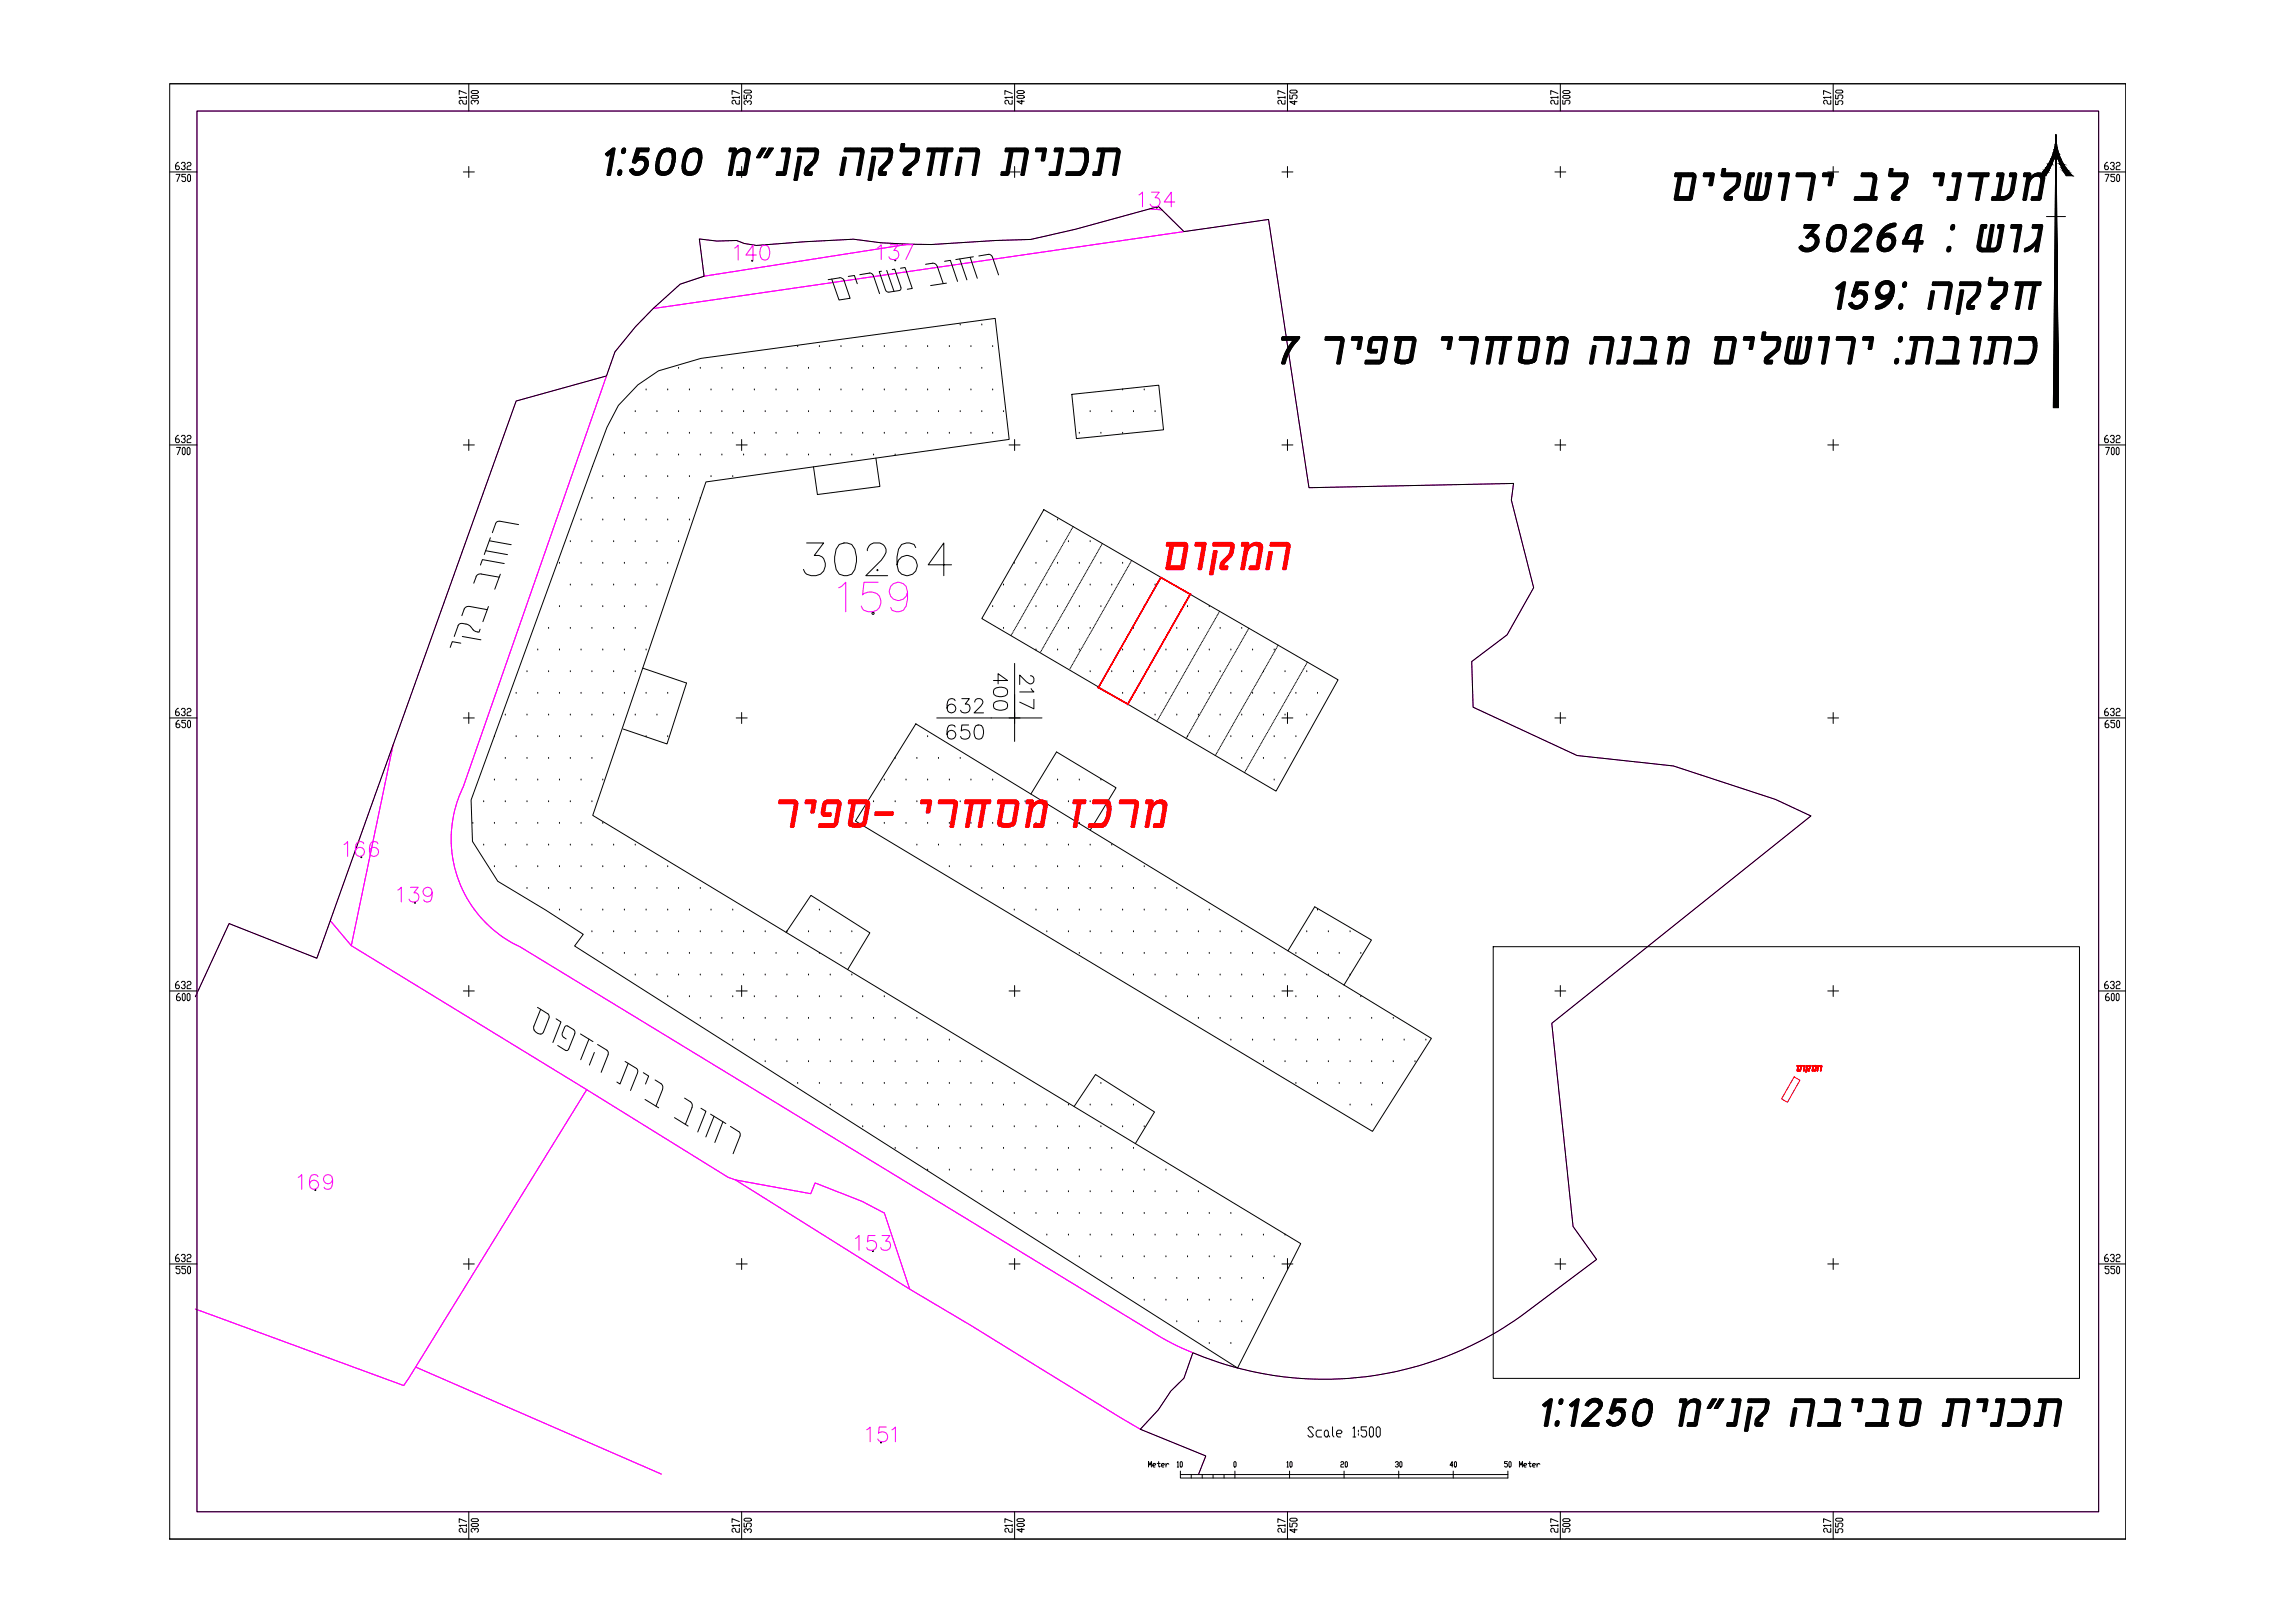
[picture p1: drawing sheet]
<svg xmlns="http://www.w3.org/2000/svg" width="841mm" height="594mm" viewBox="0 0 841 594" stroke-linecap="round" stroke-linejoin="round" font-family="sans-serif">
<!-- layer: C1602_0 -->
<path d="M421.3 76.5l3.2-.9 1.3 1.3zM256.3 87.5l6.4 .8 7.2-.2 2.9 1.1 4.4 .7 17.6-1.4 18-.9 10.1 1.3 10 .5-74.9 11.8zM239.4 113l225.5-32.6 14.8 98.2 75-1.5-.9 6.1 8.2 32.1-9.7 17.2-13 9.8 .5 16.7 38.1 17.7 35.3 3.8 37.5 12.3 12.9 6.1-94.9 75.9 7.8 74.4 8.6 12.1-23.8 17.8a124.7 124.7 0 0 1-128.7 14.4l-7.6-3.9-234.5-142.9a43.5 43.5 0 0 1-20.7-58.5l55.5-159.3 7.6-9.2zM239.4 113l9.9-8.9 8.7-2.9 74.9-11.8 8.4 .2 23.6-1.5 12.8-.4 16.4-3.7 27.2-7.5 4.5 .4 8.1 7.9zM189.1 146.9l33.2-9.2-52.5 150.5a43.5 43.5 0 0 0 20.7 58.5l234.5 142.9 6.6 3.5 5.5 2.4-3.2 9.3-4.9 4.7-4.5 6.8-6.6 7.2-61.7-37.8-22.8-13.5-9.3-27.9-8.2-4.3-17.2-6.7-1.6 3.9-27.6-5-2.6-1-51.9-32.1-86.3-52.7 15.4-73.6zM144.1 272.8l-15.4 73.6-7.7-9.2zM71.6 365.1l12.3-26.8 32.2 12.7 4.9-13.8 7.7 9.2 86.3 52.7-67 108.4-76.4-28 76.4 28 4.3-6.8 90.1 39.2-90.1-39.2 62.7-101.6 51.9 32.1 2.6 1 63.9 40 22.8 13.5 54.3 33.5 7.4 4.3 24 9.8-2.6 6.6M269.5 432.2l27.6 5 1.6-3.9 17.2 6.7 8.2 4.3 9.3 27.9z" fill="none" stroke="#f0f" stroke-width=".37"/>
<!-- layer: C1600 -->
<path d="M71.6 365.1l12.3-26.8 32.2 12.7 73-204.1 33.2-9.2 3-8.8 7.6-9.2 6.5-6.7 9.9-8.9 8.7-2.9-1.7-13.7 6.4 .8 7.2-.2 2.9 1.1 4.4 .7 17.6-1.4 18-.9a162.5 162.5 0 0 0 37.3 1.4l14.8-.9 12.8-.4 16.4-3.7 30.4-8.4 9.4 9.2 31-4.4 14.8 98.2 75-1.5-.9 6.1 8.2 32.1-9.7 17.2-13 9.8 .5 16.7 38.1 17.7 35.3 3.8 37.5 12.3 12.9 6.1-94.9 75.9 7.8 74.4 8.6 12.1-23.8 17.8a123.9 123.9 0 0 1-124.2 16.4l-3.2 9.3-4.9 4.7-4.5 6.8-6.6 7.2 24 9.8-2.6 6.6" fill="none" stroke="#000" stroke-width=".37"/>
<!-- layer: C1603_0 -->
<g fill="none" stroke="#000" stroke-width=".37">
<circle cx="423.9" cy="76" r=".19"/>
<circle cx="275.7" cy="95.5" r=".19"/>
<circle cx="328.1" cy="95.3" r=".19"/>
<circle cx="319.9" cy="224.6" r=".4"/>
<circle cx="132.4" cy="314" r=".19"/>
<circle cx="152.1" cy="330.7" r=".19"/>
<circle cx="115.5" cy="435.9" r=".19"/>
<circle cx="319.9" cy="458.2" r=".19"/>
<circle cx="322.9" cy="528.3" r=".19"/>
</g>
<g fill="none" stroke="#f0f" stroke-width=".37">
<path d="M417.4 71.4l1.3-1v5.4M422 70.4h2.8l-1.5 2a1.74 1.74 0 0 1 1.8 2 1.74 1.74 0 0 1-2.3 1.4l-.8-.3-.5-.8M430.5 74h-3.9l2.6-3.6v5.4M269.2 90.9l1.3-1.1v5.4M277.2 93.4h-3.9l2.6-3.6v5.4M279.3 90.1a1.71 1.71 0 0 1 2.5 .8 4.5 4.5 0 0 1-.5 4.1 1.76 1.76 0 0 1-2.6-.8 4.4 4.4 0 0 1 .6-4.1zM321.6 90.7l1.3-1.1v5.5M326.3 89.6h2.8l-1.5 2.1a1.73 1.73 0 0 1 1.8 2 1.73 1.73 0 0 1-2.3 1.4l-.8-.3-.5-.7M330.9 89.6h3.6l-2.6 5.5M307.4 215.3l1-.5 1.5-1.5v10.8M321.8 213.3h-5.2l-.5 4.6a3.9 3.9 0 0 1 5.7 0 3.9 3.9 0 0 1-.5 5.6 4.5 4.5 0 0 1-5.2-.5l-.5-1M332.6 216.9a3.4 3.4 0 0 1-4.7 2.8 3.4 3.4 0 0 1-1.2-5.3 3.4 3.4 0 0 1 5.4 .4l.5 2.1v2.5l-.5 2.6a3.5 3.5 0 0 1-5.2 1.5l-.5-1"/>
<path d="M126.1 309.3l1.3-1v5.4M133.3 309.1a1.58 1.58 0 0 0-2.3-.6 4.3 4.3 0 0 0 0 4.9 1.68 1.68 0 0 0 2.4-.7 1.68 1.68 0 0 0-1.1-2.3 1.68 1.68 0 0 0-2.1 1.5M138.5 309.1a1.6 1.6 0 0 0-2.4-.6 4.3 4.3 0 0 0 0 4.9 1.68 1.68 0 0 0 2.5-.7 1.68 1.68 0 0 0-1.1-2.3 1.68 1.68 0 0 0-2.1 1.5M145.8 326l1.3-1v5.4M150.4 325h2.8l-1.5 2a1.74 1.74 0 0 1 1.8 2 1.74 1.74 0 0 1-2.3 1.4l-.8-.3-.5-.8M158.4 326.8a1.68 1.68 0 0 1-2.3 1.4 1.68 1.68 0 0 1-.7-2.6 1.68 1.68 0 0 1 2.7 .1 4.9 4.9 0 0 1-.5 4.4 1.63 1.63 0 0 1-2.3-.5M109.3 431.2l1.3-1v5.4M116.5 431a1.56 1.56 0 0 0-1.5-.8 1.56 1.56 0 0 0-1.3 1 3.9 3.9 0 0 0 .5 4.1 1.68 1.68 0 0 0 2.4-.7 1.68 1.68 0 0 0-1.1-2.3 1.68 1.68 0 0 0-2.1 1.5M121.9 432a1.68 1.68 0 0 1-2.3 1.4 1.68 1.68 0 0 1-.7-2.6 1.68 1.68 0 0 1 2.7 .2 4.9 4.9 0 0 1-.5 4.3 1.63 1.63 0 0 1-2.3-.5M313.5 453.6l1.3-1.1v5.4M320.7 452.5h-2.6l-.2 2.4a1.91 1.91 0 0 1 2.9-.1 1.91 1.91 0 0 1-.4 2.9 1.91 1.91 0 0 1-2.8-.8M323.3 452.5h2.8l-1.5 2.1a1.74 1.74 0 0 1 1.8 2 1.74 1.74 0 0 1-2.4 1.3l-.7-.2-.6-.8"/>
<path d="M317.6 523.7l1.3-1v5.4M324.8 522.7h-2.6l-.3 2.3a1.91 1.91 0 0 1 2.9-.1 1.91 1.91 0 0 1-.3 2.9 1.91 1.91 0 0 1-2.8-.8M326.9 523.7l1.2-1v5.4"/>
</g>
<!-- layer: C1601 -->
<g fill="none" stroke="#000" stroke-width=".37">
<path d="M295.6 198.9h6.2l-3.4 4.5a3.2 3.2 0 0 1 4 4 4.5 4.5 0 0 1-7.4 2.3l-.6-1.1M307.6 199.4l1.7-.5h1.1l1.7 .5a9.2 9.2 0 0 1 0 10.9l-1.7 .5h-1.1l-1.7-.5a9.4 9.4 0 0 1 0-10.9zM317.8 201.7a3 3 0 0 1 2.3-2.8h2.3a2.93 2.93 0 0 1 1.7 4.5l-1.1 1.7-5.7 5.7h8M335.6 200.6l-.6-1.2-1.7-.5h-1.2l-1.7 .5-1.1 1.8-.6 2.8v2.9l.6 2.3a3.7 3.7 0 0 0 6 .4 3.7 3.7 0 0 0-1.4-5.8 3.7 3.7 0 0 0-5.2 3.1M348.7 206.9h-8.6l5.8-8v11.9"/>
<circle cx="321.5" cy="208.8" r=".19"/>
</g>
<!-- layer: 0 -->
<g fill="none" stroke="#000" stroke-width=".37">
<path d="M62.2 30.7h716.9v533h-716.9M72.2 40.7h696.9v513h-696.9zM351.9 119h.1M359.8 119h.1M248.7 134.9h.1M256.6 134.9h.1M264.5 134.9h.1M272.5 134.9h.1M280.4 134.9h.1M288.4 134.9h.1M292.3 126.9h.1M296.3 134.9h.1"/>
<path d="M300.3 126.9h.1M304.2 134.9h.1M308.2 126.9h.1M312.2 134.9h.1M316.1 126.9h.1M320.1 134.9h.1M324.1 126.9h.1M328 134.9h.1M332 126.9h.1M336 134.9h.1M339.9 126.9h.1M343.9 134.9h.1"/>
<path d="M347.9 126.9h.1M351.9 134.9h.1M355.8 126.9h.1M359.8 134.9h.1M363.8 126.9h.1M228.8 158.7h.1M232.8 150.8h.1M233.8 141l7.5-5.2 15.6-4.5 107.8-14.7 5.1 44.3-111.1 15.6-41.5 122.1 259.5 156.9-23.2 45.5-242.9-154.5 3.1-4.3-13.7-8.8-17.6-10.6-9.3-14.6-.5-15.2 49.8-136.5 4.2-8zM236.8 142.8h.1M236.8 158.7h.1M240.7 150.8h.1M244.7 142.8h.1"/>
<path d="M244.7 158.7h.1M248.7 150.8h.1M252.6 142.8h.1M252.6 158.7h.1M256.6 150.8h.1M260.6 142.8h.1M260.6 158.7h.1M264.5 150.8h.1M268.5 142.8h.1M268.5 158.7h.1M272.5 150.8h.1M276.4 142.8h.1"/>
<path d="M276.4 158.7h.1M280.4 150.8h.1M284.4 142.8h.1M284.4 158.7h.1M288.4 150.8h.1M292.3 142.8h.1M292.3 158.7h.1M296.3 150.8h.1M300.3 142.8h.1M300.3 158.7h.1M304.2 150.8h.1M308.2 142.8h.1"/>
<path d="M308.2 158.7h.1M312.2 150.8h.1M316.1 142.8h.1M316.1 158.7h.1M320.1 150.8h.1M324.1 142.8h.1M324.1 158.7h.1M328 150.8h.1M332 142.8h.1M332 158.7h.1M336 150.8h.1M339.9 142.8h.1"/>
<path d="M339.9 158.7h.1M343.9 150.8h.1M347.9 142.8h.1M347.9 158.7h.1M351.9 150.8h.1M355.8 142.8h.1M355.8 158.7h.1M359.8 150.8h.1M363.8 142.8h.1M363.8 158.7h.1M367.7 150.8h.1M392.8 144.4l1.7 16.2 31.9-3.2-1.8-16.3-31.7 3.3"/>
<path d="M395.5 158.7h.1M399.5 150.8h.1M403.4 158.7h.1M407.4 150.8h.1M411.4 142.8h.1M411.4 158.7h.1M415.4 150.8h.1M419.3 142.8h.1M423.3 150.8h.1M220.9 174.6h.1M224.9 166.7h.1M228.8 174.6h.1"/>
<path d="M232.8 166.7h.1M236.8 174.6h.1M240.7 166.7h.1M244.7 174.6h.1M248.7 166.7h.1M252.6 174.6h.1M256.6 166.7h.1M260.6 174.6h.1M264.5 166.7h.1M268.5 174.6h.1M272.5 166.7h.1M280.4 166.7h.1"/>
<path d="M288.4 166.7h.1M296.3 166.7h.1M304.2 166.7h.1M312.2 166.7h.1M320.1 166.7h.1M321 167.8l1.5 10.4-22.9 2.9-1.5-10.1M328 166.7h.1M209 198.4h.1M212.9 190.4h.1M216.9 182.5h.1M216.9 198.4h.1M220.9 190.4h.1"/>
<path d="M224.9 182.5h.1M224.9 198.4h.1M228.8 190.4h.1M232.8 182.5h.1M232.8 198.4h.1M236.8 190.4h.1M240.7 182.5h.1M240.7 198.4h.1M244.7 190.4h.1M248.7 182.5h.1M248.7 198.4h.1M252.6 190.4h.1"/>
<path d="M256.6 182.5h.1M382.5 186.7l107.8 62.3-22.7 40.8-107.8-63.2zM383.6 198.4h.1M387.6 190.4h.1M389.4 199.6l-.1 .2M389.7 199.1l-.1 .2M390 198.6l-.1 .2M390.3 198.1l-.1 .2M390.6 197.5l-.1 .2M390.9 197l-.1 .2M391.2 196.5l-.1 .2M391.5 195.9l-.1 .3"/>
<path d="M391.5 198.4h.1M391.8 195.4l-.1 .3M392.1 194.9l-.1 .2M392.4 194.4l-.1 .2M392.7 193.9l-.1 .2M393 193.4l-.1 .2M393.3 192.8l-.2 .3M399.5 198.4h.1M403.7 199.5l-.1 .3M404 199.1l-.1 .1M205 206.3h.1M209 214.3h.1"/>
<path d="M212.9 206.3h.1M216.9 214.3h.1M220.9 206.3h.1M224.9 214.3h.1M228.8 206.3h.1M232.8 214.3h.1M236.8 206.3h.1M240.7 214.3h.1M244.7 206.3h.1M367.7 214.3h.1M371.7 206.3h.1M375.7 214.3h.1"/>
<path d="M377.8 219.9l-.1 .3M378.1 219.4l-.1 .3M378.4 218.9l-.1 .2M378.7 218.4l-.1 .2M379 217.9l-.1 .2M379.3 217.3l-.1 .2M379.6 216.8l-.1 .2M379.6 206.3h.1M379.9 216.3l-.1 .2M380.2 215.8l-.1 .2M380.5 215.3l-.1 .2M380.8 214.7l-.1 .3"/>
<path d="M381.1 214.2l-.1 .2M381.4 213.7l-.1 .2M381.7 213.2l-.1 .2M382 212.6l-.2 .2M382.3 212.1l-.2 .2M382.6 211.6l-.2 .2M382.9 211.1l-.2 .2M383.2 210.6l-.2 .2M383.5 210l-.2 .3M383.6 214.3h.1M383.8 209.5l-.2 .2M384 209l-.1 .2"/>
<path d="M384.3 208.5l-.1 .2M384.6 208l-.1 .2M384.9 207.4l-.1 .2M385.2 206.9l-.1 .2M385.5 206.4l-.1 .2M385.8 205.9l-.1 .2M386.1 205.3l-.1 .3M386.4 204.8l-.1 .2M386.7 204.3l-.1 .2M387 203.8l-.1 .2M387.3 203.3l-.1 .2M387.6 206.3h.1"/>
<path d="M387.6 202.8l-.1 .1M387.9 202.2l-.1 .2M388.2 201.7l-.1 .2M388.5 201.2l-.1 .2M388.8 200.6l-.1 .3M389.1 200.1l-.1 .2M391.5 214.3h.1M392.1 219.9l-.1 .2M392.4 219.4l-.1 .2M392.7 218.8l-.1 .3M393 218.3l-.1 .3M393.3 217.8l-.1 .2"/>
<path d="M393.6 217.3l-.1 .2M393.9 216.8l-.1 .2M394.2 216.2l-.1 .2M394.5 215.7l-.1 .2M394.8 215.2l-.1 .2M395.1 214.7l-.1 .2M395.4 214.2l-.1 .2M395.5 206.3h.1M395.7 213.6l-.1 .3M396 213.1l-.1 .2M396.3 212.6l-.1 .2M396.6 212.1l-.1 .2"/>
<path d="M396.9 211.6l-.2 .2M397.2 211l-.2 .2M397.5 210.5l-.2 .2M397.8 210l-.2 .2M398.1 209.5l-.2 .2M398.4 208.9l-.2 .3M398.7 208.4l-.2 .2M398.9 207.9l-.1 .2M399.2 207.4l-.1 .2M399.5 214.3h.1M399.5 206.9l-.1 .2M399.8 206.4l-.1 .1"/>
<path d="M400.1 205.8l-.1 .2M400.4 205.3l-.1 .2M400.7 204.8l-.1 .2M401 204.2l-.1 .3M401.3 203.7l-.1 .2M401.6 203.2l-.1 .2M401.9 202.7l-.1 .2M402.2 202.2l-.1 .2M402.5 201.7l-.1 .2M402.8 201.1l-.1 .2M403.1 200.6l-.1 .2M403.4 200.1l-.1 .2"/>
<path d="M403.4 206.3h.1M406.4 219.8l-.1 .2M406.7 219.3l-.1 .2M407 218.8l-.1 .2M407.3 218.3l-.1 .2M407.4 214.3h.1M407.6 217.7l-.1 .2M407.9 217.2l-.1 .2M408.2 216.7l-.1 .2M408.5 216.2l-.1 .2M408.8 215.6l-.1 .2M409.1 215.1l-.1 .2"/>
<path d="M409.4 214.6l-.1 .2M409.7 214.1l-.1 .2M410 213.6l-.1 .2M410.3 213l-.1 .3M410.6 212.5l-.1 .2M410.9 212l-.1 .2M411.2 211.5l-.1 .2M411.4 206.3h.1M411.5 210.9l-.1 .2M411.8 210.4l-.2 .2M412.1 209.9l-.2 .2M412.4 209.4l-.2 .2"/>
<path d="M412.7 208.9l-.2 .2M413 208.4l-.2 .2M413.3 207.8l-.2 .2M413.6 207.3l-.2 .2M413.9 206.8l-.2 .2M414.1 206.3l-.1 .1M414.4 205.7l-.1 .2M414.7 205.3v.1M415.4 214.3h.1M420.8 219.7l-.2 .2M421 219.2l-.1 .2M421.3 218.7l-.1 .2"/>
<path d="M421.6 218.2l-.1 .2M421.9 217.7l-.1 .1M422.2 217.1l-.1 .2M422.5 216.6l-.1 .2M422.8 216.1l-.1 .2M423.1 215.5l-.1 .3M423.3 214.3h.1M423.4 215l-.1 .3M423.7 214.5l-.1 .2M424 214l-.1 .2M424.3 213.5l-.1 .2M424.6 213l-.1 .2"/>
<path d="M424.9 212.4l-.1 .2M425.2 211.9l-.1 .2M425.5 211.5l-.1 .1M435 219.7l-.1 .2M435.3 219.2l-.1 .2M435.6 218.7l-.1 .2M435.9 218.1l-.1 .2M436.2 217.7l-.1 .1M197.1 238.1h.1M201 230.2h.1M205 222.2h.1M205 238.1h.1"/>
<path d="M209 230.2h.1M212.9 222.2h.1M212.9 238.1h.1M216.9 230.2h.1M220.9 222.2h.1M220.9 238.1h.1M224.9 230.2h.1M228.8 222.2h.1M228.8 238.1h.1M232.8 230.2h.1M236.8 222.2h.1M236.8 238.1h.1"/>
<path d="M363.8 222.2h.1M367.7 230.2h.1M370.7 232.4l-.2 .3M371 231.9l-.1 .2M371.3 231.4l-.1 .2M371.6 230.9l-.1 .2M371.7 222.2h.1M371.9 230.4l-.1 .2M372.2 229.9l-.1 .2M372.5 229.3l-.1 .2M372.8 228.8l-.1 .2M373.1 228.3l-.1 .2"/>
<path d="M373.4 227.8l-.1 .2M373.7 227.2l-.2 .2M374 226.7l-.2 .2M374.3 226.2l-.2 .2M374.6 225.7l-.2 .2M374.9 225.2l-.2 .2M375.2 224.6l-.2 .3M375.5 224.1l-.2 .2M375.7 230.2h.1M375.8 223.6l-.2 .2M376 223.1l-.1 .2M376.3 222.5l-.1 .2"/>
<path d="M376.6 222l-.1 .2M376.9 221.5l-.1 .2M377.2 221l-.1 .2M377.5 220.5l-.1 .2M379.6 222.2h.1M379.6 238.1h.1M381.4 238.7l-.1 .1M381.7 238.2l-.1 .2M382 237.6l-.1 .2M382.3 237.1l-.1 .2M382.6 236.6l-.1 .2M382.9 236l-.1 .2"/>
<path d="M383.2 235.5l-.1 .2M383.5 235l-.1 .2M383.6 230.2h.1M383.8 234.5l-.1 .2M384.1 234l-.1 .2M384.4 233.5l-.1 .2M384.7 232.9l-.1 .2M385 232.4l-.1 .2M385.3 231.9l-.2 .2M385.6 231.4l-.2 .2M385.9 230.8l-.2 .2M386.2 230.3l-.2 .2"/>
<path d="M386.5 229.8l-.2 .2M386.8 229.3l-.1 .2M387.1 228.8l-.1 .2M387.4 228.2l-.1 .3M387.6 222.2h.1M387.6 238.1h.1M387.6 227.7v.2M387.9 227.2v.2M388.2 226.7v.2M388.5 226.1v.2M388.8 225.6l-.1 .2M389.1 225.1l-.1 .2"/>
<path d="M389.4 224.6l-.1 .2M389.7 224.1l-.1 .2M390.1 223.5l-.2 .3M390.4 223l-.2 .3M390.7 222.5l-.2 .2M390.9 222l-.1 .2M391.2 221.5l-.1 .2M391.5 230.2h.1M391.5 220.9l-.1 .2M391.8 220.4l-.1 .2M395.1 239.6l-.1 .2M395.4 239.1l-.1 .2"/>
<path d="M395.5 222.2h.1M395.5 238.1h.1M395.7 238.6l-.1 .2M396 238.1l-.1 .2M396.3 237.5l-.1 .2M396.6 237l-.1 .2M396.9 236.5l-.1 .2M397.2 236l-.1 .2M397.5 235.4l-.1 .3M397.8 234.9l-.1 .2M398.1 234.4l-.1 .2M398.4 233.9l-.1 .2"/>
<path d="M398.7 233.4l-.1 .2M399 232.9l-.1 .1M399.3 232.3l-.1 .2M399.5 230.2h.1M399.6 231.8l-.1 .2M399.9 231.3l-.1 .2M400.2 230.7l-.1 .3M400.5 230.2l-.1 .2M400.8 229.7l-.1 .2M401.1 229.2l-.1 .2M401.4 228.7l-.1 .2M401.7 228.2l-.1 .2"/>
<path d="M402 227.6l-.1 .2M402.3 227.1l-.1 .2M402.6 226.6l-.1 .2M402.9 226l-.1 .3M403.2 225.5l-.1 .2M403.4 222.2h.1M403.4 238.1h.1M403.5 225l-.1 .2M403.8 224.5l-.2 .2M404.1 224l-.2 .2M404.4 223.5l-.2 .2M404.7 223l-.2 .2"/>
<path d="M405 222.4l-.2 .2M405.3 221.9l-.2 .2M405.6 221.4l-.2 .2M405.8 220.8l-.1 .3M406.1 220.3l-.1 .2M407.4 230.2h.1M409.4 239.6v.2M409.7 239v.2M410 238.5v.2M410.3 238v.2M410.7 237.4l-.2 .2M411 236.9l-.2 .2"/>
<path d="M411.3 236.4l-.2 .2M411.4 222.2h.1M411.4 238.1h.1M411.6 235.9l-.2 .2M411.9 235.4l-.2 .2M412.2 234.9l-.2 .2M412.5 234.3l-.2 .3M412.8 233.8l-.2 .2M413 233.3l-.1 .2M413.3 232.8l-.1 .2M413.6 232.2l-.1 .2M413.9 231.7l-.1 .2"/>
<path d="M414.2 231.2l-.1 .2M414.5 230.7l-.1 .2M414.8 230.2l-.1 .2M415.1 229.6l-.1 .3M415.4 230.2h.1M415.4 229.1l-.1 .2M415.7 228.6l-.1 .2M416 228.1l-.1 .2M416.3 227.5l-.1 .2M416.6 227l-.1 .2M416.9 226.5l-.1 .2M417.2 226l-.1 .2"/>
<path d="M417.5 225.5l-.1 .2M417.8 224.9l-.1 .3M418.1 224.4l-.1 .2M418.4 223.9l-.1 .2M418.7 223.4l-.2 .2M419 222.9l-.2 .2M419.3 222.3l-.2 .2M419.3 222.2h.1M419.3 238.1h.1M419.6 221.8l-.2 .2M419.9 221.3l-.2 .2M420.2 220.8l-.2 .2"/>
<path d="M420.5 220.2l-.2 .3M423.3 230.2h.1M423.8 239.5l-.2 .2M424.1 239l-.2 .2M424.3 238.5l-.1 .2M424.6 237.9l-.1 .3M424.9 237.4l-.1 .2M425.2 236.9l-.1 .2M425.5 236.4l-.1 .2M425.8 235.9l-.1 .2M426.1 235.4l-.1 .2M426.4 234.8l-.1 .2"/>
<path d="M426.7 234.3l-.1 .2M427 233.8l-.1 .2M427.3 222.2h.1M427.3 238.1h.1M427.3 233.3l-.1 .2M427.6 232.7l-.1 .2M427.9 232.2l-.1 .2M428.2 231.7l-.1 .2M428.5 231.2l-.1 .2M428.8 230.7l-.1 .2M429.1 230.2l-.1 .2M429.4 229.6l-.1 .2"/>
<path d="M429.7 229.1l-.1 .2M430 228.6l-.1 .2M430.3 228l-.2 .2M430.6 227.5l-.2 .2M430.9 227l-.2 .2M431.2 226.5l-.2 .2M431.2 230.2h.1M431.5 226l-.2 .2M431.8 225.5l-.2 .2M432.1 224.9l-.2 .2M432.4 224.4l-.2 .2M432.6 223.9l-.1 .2"/>
<path d="M432.9 223.4l-.1 .1M433.2 222.8v.2M433.5 222.3v.2M433.8 221.8l-.1 .2M434.1 221.3l-.1 .2M434.4 220.8l-.1 .2M434.7 220.2l-.1 .3M435.2 222.2h.1M435.2 238.1h.1M438 239.5l-.1 .2M438.3 239l-.1 .2M438.6 238.4l-.1 .3"/>
<path d="M438.9 237.9l-.1 .3M439.2 230.2h.1M439.2 237.4l-.1 .2M439.5 236.9l-.1 .2M439.8 236.4l-.1 .2M440.1 235.9l-.1 .2M440.4 235.3l-.1 .2M440.7 234.8l-.1 .2M441 234.3l-.1 .2M441.3 233.8l-.1 .2M441.6 233.2l-.1 .3M441.9 232.7l-.1 .2"/>
<path d="M442.2 232.2l-.1 .2M442.5 231.7l-.1 .2M442.8 231.2l-.1 .2M443.1 230.7l-.1 .1M443.1 222.2h.1M443.1 238.1h.1M443.4 230.1l-.1 .2M443.7 229.6l-.1 .2M443.9 229.1v.2M444.2 228.5v.3M444.6 228l-.1 .2M444.9 227.5l-.1 .2"/>
<path d="M445.2 227l-.1 .2M445.5 226.5l-.2 .2M445.8 226l-.2 .2M446.1 225.4l-.2 .2M446.4 224.9l-.2 .2M446.7 224.4l-.2 .2M446.9 223.9l-.1 .2M447.1 230.2h.1M451.1 238.1h.1M452.3 239.5l-.1 .2M452.6 239l-.1 .2M452.9 238.4l-.1 .3"/>
<path d="M453.2 237.9l-.1 .2M453.5 237.4l-.1 .2M453.8 236.9l-.1 .2M454.1 236.4l-.1 .1M454.4 235.8l-.1 .2M454.7 235.3l-.1 .2M455 234.8l-.1 .2M455 230.2h.1M455.3 234.3l-.1 .2M455.6 233.8l-.1 .2M455.9 233.2l-.1 .3M456.2 232.7l-.1 .2"/>
<path d="M456.5 232.2l-.1 .2M456.8 231.7l-.2 .2M457.1 231.1l-.2 .2M457.4 230.6l-.2 .2M457.7 230.1l-.2 .2M459 238.1h.1M466.3 240l-.1 .2M466.6 239.5l-.1 .2M466.9 239l-.1 .2M466.9 238.1h.1M467.2 238.4l-.1 .2M467.5 237.9l-.1 .2"/>
<path d="M467.8 237.4l-.1 .2M468.1 236.8l-.1 .3M468.4 236.3l-.2 .2M189.1 253.9h.1M193.1 246h.1M197.1 253.9h.1M201 246h.1M205 253.9h.1M209 246h.1M212.9 253.9h.1M216.9 246h.1M220.9 253.9h.1"/>
<path d="M224.9 246h.1M228.8 253.9h.1M232.8 246h.1M235.5 244.7l16.1 5.5-7.2 22.3-16-5.5M236.8 253.9h.1M244.7 253.9h.1M350 256.7a1.52 1.52 0 0 0-2.2-.6 4.1 4.1 0 0 0 0 4.7 1.61 1.61 0 0 0 2.3-.7 1.61 1.61 0 0 0-1-2.2 1.61 1.61 0 0 0-2.1 1.5M352.5 255.9h2.7l-1.5 2a1.67 1.67 0 0 1 1.8 1.9 1.67 1.67 0 0 1-2.3 1.3l-.7-.3-.5-.7M357.2 257.2a1.22 1.22 0 0 1 1-1.3h1a1.28 1.28 0 0 1 .7 2l-2.9 3.2h3.4M364.1 249.2h5.1l-3.4-2.5v3.8M364.3 252.5a4 4 0 0 1 4.7 0 1.72 1.72 0 0 1-.7 2.4 4.2 4.2 0 0 1-4-.5l-.2-.7zM364.3 257.4a4 4 0 0 1 4.7 0 1.72 1.72 0 0 1-.7 2.5 4.2 4.2 0 0 1-4-.5l-.2-.8z"/>
<path d="M371.8 243v28.6M377.6 247.5a1.22 1.22 0 0 1 1.3 1v1a1.28 1.28 0 0 1-2 .7l-3.2-2.9v3.4M377.9 252.2l1 1.2h-5.2M378.9 256.1v3.5l-5.2-2.4M392.2 244.8l-.1 .2M392.5 244.3l-.2 .2M392.8 243.8l-.2 .2M393.1 243.3l-.2 .2M393.4 242.8l-.2 .1M393.7 242.2l-.2 .2M394 241.7l-.2 .2M394.3 241.2l-.2 .2"/>
<path d="M394.5 240.7l-.1 .2M394.8 240.1l-.1 .3M399.5 246h.1M402.6 251.5v.2M402.9 251l-.1 .2M403.2 250.5l-.1 .2M403.5 250l-.1 .2M403.8 249.5l-.1 .2M404.1 248.9l-.1 .2M404.4 248.4l-.1 .2M404.7 247.9l-.1 .2M405 247.3l-.1 .3"/>
<path d="M405.3 246.8l-.1 .2M405.6 246.3l-.1 .2M405.9 245.8l-.1 .2M406.2 245.3l-.1 .2M406.5 244.8l-.1 .2M406.8 244.2l-.1 .2M407.1 243.7l-.1 .2M407.4 243.2l-.1 .2M407.4 246h.1M407.7 242.7l-.1 .2M408 242.1l-.1 .2M408.3 241.6l-.1 .2"/>
<path d="M408.6 241.1l-.1 .2M408.9 240.6l-.1 .2M409.2 240.1l-.1 .2M411.4 253.9h.1M413.3 257.8v.1M413.6 257.2l-.1 .3M413.9 256.7l-.1 .2M414.2 256.2l-.1 .2M414.5 255.7l-.1 .2M414.8 255.2l-.1 .2M415.1 254.6l-.1 .2M415.4 246h.1"/>
<path d="M415.4 254.1l-.1 .2M415.7 253.6l-.1 .2M416 253.1l-.1 .2M416.3 252.5l-.1 .3M416.6 252l-.1 .3M416.9 251.5l-.1 .2M417.2 251l-.1 .2M417.5 250.5l-.1 .2M417.8 250l-.1 .1M418.1 249.4l-.1 .2M418.4 248.9l-.1 .2M418.7 248.4l-.1 .2"/>
<path d="M419 247.8l-.1 .3M419.3 253.9h.1M419.3 247.3l-.1 .3M419.6 246.8l-.1 .2M419.9 246.3l-.1 .2M420.2 245.8l-.1 .2M420.5 245.3l-.1 .2M420.8 244.7l-.1 .2M421.1 244.2l-.1 .2M421.4 243.7l-.1 .2M421.7 243.1l-.1 .3M422 242.6l-.1 .3"/>
<path d="M422.3 242.1l-.2 .2M422.6 241.6l-.2 .2M422.9 241.1l-.2 .2M423.2 240.6l-.2 .2M423.3 246h.1M423.5 240.1l-.2 .2M426.5 259.8l-.2 .2M426.8 259.3l-.2 .2M427.1 258.8l-.2 .2M427.3 253.9h.1M427.4 258.3l-.2 .2M427.7 257.8l-.2 .2"/>
<path d="M427.9 257.2l-.1 .2M428.2 256.7l-.1 .2M428.5 256.2l-.1 .2M428.8 255.7l-.1 .2M429.1 255.1l-.1 .2M429.4 254.6l-.1 .2M429.7 254.1l-.1 .2M430 253.6l-.1 .2M430.3 253.1l-.1 .2M430.6 252.5l-.1 .3M430.9 252l-.1 .2M431.2 251.5l-.1 .2"/>
<path d="M431.2 246h.1M431.5 251l-.1 .2M431.8 250.4l-.1 .2M432.1 249.9l-.1 .2M432.4 249.4l-.1 .2M432.7 248.9l-.1 .2M433 248.4l-.1 .2M433.3 247.8l-.1 .3M433.6 247.3l-.1 .2M433.9 246.8l-.2 .2M434.2 246.3l-.2 .2M434.5 245.8l-.2 .2"/>
<path d="M434.8 245.2l-.2 .2M435.1 244.7l-.2 .2M435.2 253.9h.1M435.4 244.2l-.2 .2M435.7 243.7l-.2 .2M435.9 243.1l-.1 .3M436.2 242.6l-.1 .3M436.5 242.1l-.1 .2M436.8 241.6l-.1 .2M437.1 241.1l-.1 .2M437.4 240.5l-.1 .2M437.7 240l-.1 .2"/>
<path d="M439.2 246h.1M440.7 259.8l-.1 .2M441 259.3l-.1 .2M441.3 258.8l-.1 .2M441.6 258.3l-.1 .2M441.9 257.7l-.1 .2M442.2 257.2l-.1 .2M442.5 256.7l-.1 .2M442.8 256.1l-.1 .3M443.1 255.6l-.1 .2M443.1 253.9h.1M443.4 255.1l-.1 .2"/>
<path d="M443.7 254.6l-.1 .2M444 254.1l-.1 .2M444.3 253.6l-.1 .2M444.6 253.1l-.1 .2M444.9 252.5l-.1 .2M445.2 252l-.1 .2M445.5 251.5l-.2 .2M445.8 250.9l-.2 .2M446.1 250.4l-.2 .2M446.4 249.9l-.2 .2M446.7 249.4l-.2 .2M447 248.9l-.2 .2"/>
<path d="M447.1 246h.1M447.3 248.4l-.2 .2M447.5 247.8l-.1 .2M447.8 247.3l-.1 .2M448.1 246.8l-.1 .2M448.4 246.3l-.1 .2M448.7 245.7l-.1 .2M449 245.2l-.1 .2M449.3 244.7l-.1 .2M449.6 244.2l-.1 .2M449.9 243.7l-.1 .2M450.2 243.1l-.1 .3"/>
<path d="M450.5 242.6l-.1 .2M450.8 242.1l-.1 .2M451.1 253.9h.1M451.1 241.6l-.1 .2M451.4 241l-.1 .2M451.7 240.5l-.1 .2M452 240l-.1 .2M455 259.8l-.1 .2M455 246h.1M455.3 259.3l-.1 .2M455.6 258.8l-.1 .2M455.9 258.2l-.1 .2"/>
<path d="M456.2 257.7l-.1 .2M456.5 257.2l-.1 .2M456.8 256.7l-.1 .2M457.1 256.1l-.1 .3M457.4 255.6l-.1 .2M457.7 255.1l-.1 .2M458 254.6l-.1 .2M458.3 254.1l-.1 .2M458.6 253.5l-.1 .2M458.9 253l-.1 .2M459 253.9h.1M459.1 252.5v.2"/>
<path d="M459.4 252v.2M459.7 251.4v.3M460.1 250.9l-.1 .2M460.4 250.4l-.2 .2M460.7 249.9l-.2 .2M461 249.4l-.2 .2M461.3 248.9l-.2 .2M461.6 248.3l-.2 .2M461.9 247.8l-.2 .2M462.2 247.3l-.2 .2M462.4 246.7l-.1 .3M462.7 246.2l-.1 .3"/>
<path d="M463 246h.1M463 245.7l-.1 .2M463.3 245.2l-.1 .2M463.6 244.7l-.1 .2M463.9 244.2l-.1 .2M464.2 243.7l-.1 .1M464.5 243.1l-.1 .2M464.8 242.6l-.1 .2M465.1 242.1l-.1 .2M465.4 241.5l-.1 .3M465.7 241l-.1 .2M466 240.5l-.1 .2"/>
<path d="M466.9 253.9h.1M469.3 259.8l-.1 .2M469.6 259.2l-.1 .2M469.9 258.7l-.1 .2M470.2 258.2l-.1 .2M470.5 257.7l-.1 .2M470.8 257.2l-.1 .2M470.9 246h.1M471.1 256.7l-.1 .2M471.4 256.1l-.1 .3M471.7 255.6l-.1 .2M472 255.1l-.2 .2"/>
<path d="M472.3 254.6l-.2 .2M472.6 254l-.2 .2M472.9 253.5l-.2 .2M473.2 253l-.2 .2M473.5 252.5l-.2 .2M473.8 252l-.2 .2M474 251.4l-.1 .3M474.3 250.9l-.1 .2M474.6 250.4l-.1 .2M474.9 253.9h.1M474.9 249.9l-.1 .2M475.2 249.4l-.1 .1"/>
<path d="M475.5 248.8l-.1 .2M475.8 248.3l-.1 .2M476.1 247.8l-.1 .2M476.4 247.3l-.1 .2M476.7 246.7l-.1 .3M477 246.2l-.1 .3M477.3 245.7l-.1 .2M477.6 245.2l-.1 .2M477.9 244.7l-.1 .2M478.2 244.1l-.1 .2M478.5 243.6l-.1 .2M478.8 243.1l-.1 .2"/>
<path d="M478.9 246h.1M479.1 242.5l-.1 .3M482.8 253.9h.1M181.2 269.8h.1M185.2 261.9h.1M185.2 277.8h.1M189.1 269.8h.1M193.1 261.9h.1M193.1 277.8h.1M197.1 269.8h.1M201 261.9h.1M201 277.8h.1"/>
<path d="M205 269.8h.1M209 261.9h.1M209 277.8h.1M212.9 269.8h.1M216.9 261.9h.1M216.9 277.8h.1M220.9 269.8h.1M224.9 261.9h.1M232.8 261.9h.1M236.8 269.8h.1M240.7 261.9h.1M244.7 269.8h.1"/>
<path d="M328 277.8h.1M335.6 265.1l189 115.2-21.6 34.1-189.5-113.7zM336 277.8h.1M339.9 269.8h.1M343.3 263h38.5M343.9 277.8h.1M350 266.3a1.49 1.49 0 0 0-1.4-.8 1.49 1.49 0 0 0-1.3 1 3.9 3.9 0 0 0 .5 4 1.62 1.62 0 0 0 2.3-.7 1.62 1.62 0 0 0-1-2.2 1.62 1.62 0 0 0-2.1 1.4M351.9 277.8h.1M355 265.5h-2.5l-.2 2.2a1.84 1.84 0 0 1 2.7 0 1.84 1.84 0 0 1-.3 2.8 1.84 1.84 0 0 1-2.7-.8M357.7 265.8a1.76 1.76 0 0 1 2.5 .7 4.2 4.2 0 0 1-.5 4 1.72 1.72 0 0 1-2.5-.8 4.4 4.4 0 0 1 .5-3.9zM423.3 261.9h.1M424.1 264l-.1 .2"/>
<path d="M424.3 263.5v.2M424.6 263v.2M424.9 262.5v.2M425.2 261.9v.2M425.5 261.4v.2M425.8 260.9l-.1 .2M426.2 260.3l-.2 .2M431.2 261.9h.1M434.8 270.2l-.1 .3M435.1 269.7l-.1 .2M435.2 269.8h.1M435.4 269.2l-.1 .2"/>
<path d="M435.7 268.7l-.1 .2M436 268.2l-.1 .2M436.3 267.6l-.1 .2M436.6 267.1l-.1 .2M436.9 266.6l-.1 .2M437.2 266.1l-.2 .2M437.5 265.5l-.2 .3M437.8 265l-.2 .2M438.1 264.5l-.2 .2M438.4 264l-.2 .2M438.7 263.5l-.2 .2M439 263l-.2 .1"/>
<path d="M439.2 261.9h.1M439.3 262.4l-.2 .2M439.5 261.9l-.1 .2M439.8 261.4l-.1 .2M440.1 260.8l-.1 .3M440.4 260.3l-.1 .2M443.1 269.8h.1M445.5 276.5l-.2 .2M445.8 276l-.1 .2M446.1 275.4l-.1 .3M446.4 274.9l-.1 .2M446.7 274.4l-.1 .2"/>
<path d="M447 273.9l-.1 .2M447.1 261.9h.1M447.3 273.3l-.1 .2M447.6 272.8l-.1 .2M447.9 272.3l-.1 .2M448.2 271.8l-.1 .2M448.5 271.3l-.1 .2M448.8 270.7l-.2 .3M449.1 270.2l-.2 .2M449.4 269.7l-.2 .2M449.7 269.2l-.2 .2M450 268.7l-.2 .2"/>
<path d="M450.3 268.1l-.2 .2M450.6 267.6l-.2 .2M450.9 267.1l-.2 .2M451.1 269.8h.1M451.1 266.6l-.1 .2M451.4 266.1l-.1 .2M451.7 265.5l-.1 .3M452 265l-.1 .2M452.3 264.5l-.1 .2M452.6 264l-.1 .2M452.9 263.4l-.1 .2M453.2 262.9l-.1 .2"/>
<path d="M453.5 262.4l-.1 .2M453.8 261.9l-.1 .2M454.1 261.4l-.1 .2M454.4 260.8l-.1 .3M454.7 260.3l-.1 .2M455 261.9h.1M455 277.8h.1M458 279.6l-.1 .2M458.3 279l-.1 .3M458.6 278.5l-.1 .3M458.9 278l-.1 .2M459 269.8h.1"/>
<path d="M459.2 277.5l-.1 .2M459.5 277l-.1 .2M459.8 276.5l-.1 .2M460.1 276l-.1 .1M460.4 275.4l-.2 .2M460.7 274.9l-.2 .2M461 274.4l-.2 .2M461.3 273.8l-.2 .3M461.6 273.3l-.2 .2M461.9 272.8l-.2 .2M462.2 272.3l-.2 .2M462.4 271.8l-.1 .2"/>
<path d="M462.7 271.3l-.1 .2M463 261.9h.1M463 277.8h.1M463 270.7l-.1 .2M463.3 270.2l-.1 .2M463.6 269.7l-.1 .2M463.9 269.1l-.1 .3M464.2 268.6l-.1 .2M464.5 268.1l-.1 .2M464.8 267.6l-.1 .2M465.1 267.1l-.1 .2M465.4 266.6l-.1 .2"/>
<path d="M465.7 266.1l-.1 .2M466 265.5l-.1 .2M466.3 265l-.1 .2M466.6 264.5l-.1 .2M466.9 263.9l-.1 .2M466.9 269.8h.1M467.2 263.4l-.1 .2M467.5 262.9l-.1 .2M467.8 262.4l-.1 .2M468.1 261.9l-.1 .2M468.4 261.4l-.1 .2M468.7 260.8l-.1 .2"/>
<path d="M469 260.3l-.1 .2M470.9 261.9h.1M470.9 277.8h.1M474.9 269.8h.1M478.9 261.9h.1M177.2 293.7h.1M181.2 285.7h.1M185.2 293.7h.1M189.1 285.7h.1M193.1 293.7h.1M197.1 285.7h.1M201 293.7h.1"/>
<path d="M205 285.7h.1M209 293.7h.1M212.9 285.7h.1M216.9 293.7h.1M220.9 285.7h.1M320.1 293.7h.1M324.1 285.7h.1M328 293.7h.1M332 285.7h.1M336 293.7h.1M339.9 285.7h.1M343.9 293.7h.1"/>
<path d="M347.9 285.7h.1M351.9 293.7h.1M355.8 285.7h.1M359.8 293.7h.1M363.8 285.7h.1M367.7 293.7h.1M375.7 293.7h.1M377.8 290.8l9.4-15.4 21.8 13.1-9.4 15.4M383.6 293.7h.1M387.6 285.7h.1M391.5 293.7h.1M395.5 285.7h.1"/>
<path d="M399.5 293.7h.1M403.4 285.7h.1M456.2 282.7l-.1 .3M456.5 282.2l-.1 .2M456.8 281.7l-.1 .2M457.1 281.2l-.1 .2M457.4 280.6l-.1 .2M457.7 280.1l-.1 .2M466.9 285.7h.1M173.3 301.6h.1M177.2 309.5h.1M181.2 301.6h.1"/>
<path d="M181.2 317.4h.1M185.2 309.5h.1M189.1 301.6h.1M189.1 317.4h.1M193.1 309.5h.1M197.1 301.6h.1M197.1 317.4h.1M201 309.5h.1M205 301.6h.1M205 317.4h.1M209 309.5h.1M212.9 301.6h.1"/>
<path d="M212.9 317.4h.1M216.9 309.5h.1M220.9 301.6h.1M220.9 317.4h.1M224.9 309.5h.1M228.8 317.4h.1M232.8 309.5h.1M236.8 317.4h.1M244.7 317.4h.1M316.1 301.6h.1M324.1 301.6h.1M332 301.6h.1"/>
<path d="M336 309.5h.1M339.9 301.6h.1M343.9 309.5h.1M347.9 301.6h.1M347.9 317.4h.1M351.9 309.5h.1M355.8 301.6h.1M355.8 317.4h.1M359.8 309.5h.1M363.8 301.6h.1M363.8 317.4h.1M367.7 309.5h.1"/>
<path d="M371.7 301.6h.1M371.7 317.4h.1M375.7 309.5h.1M379.6 301.6h.1M379.6 317.4h.1M383.6 309.5h.1M387.6 301.6h.1M387.6 317.4h.1M391.5 309.5h.1M395.5 301.6h.1M395.5 317.4h.1M399.5 309.5h.1"/>
<path d="M403.4 317.4h.1M407.4 309.5h.1M411.4 317.4h.1M419.3 317.4h.1M193.1 325.4h.1M201 325.4h.1M205 333.3h.1M209 325.4h.1M212.9 333.3h.1M216.9 325.4h.1M220.9 333.3h.1M224.9 325.4h.1"/>
<path d="M228.8 333.3h.1M232.8 325.4h.1M236.8 333.3h.1M240.7 325.4h.1M244.7 333.3h.1M248.7 325.4h.1M252.6 333.3h.1M256.6 325.4h.1M260.6 333.3h.1M268.5 333.3h.1M300.3 333.3h.1M359.8 325.4h.1"/>
<path d="M367.7 325.4h.1M371.7 333.3h.1M375.7 325.4h.1M379.6 333.3h.1M383.6 325.4h.1M387.6 333.3h.1M391.5 325.4h.1M395.5 333.3h.1M399.5 325.4h.1M403.4 333.3h.1M407.4 325.4h.1M411.4 333.3h.1"/>
<path d="M415.4 325.4h.1M419.3 333.3h.1M423.3 325.4h.1M427.3 333.3h.1M431.2 325.4h.1M435.2 333.3h.1M443.1 333.3h.1M482.8 333.3h.1M216.9 341.3h.1M220.9 349.2h.1M224.9 341.3h.1M228.8 349.2h.1"/>
<path d="M232.8 341.3h.1M232.8 357.1h.1M236.8 349.2h.1M240.7 341.3h.1M240.7 357.1h.1M244.7 349.2h.1M248.7 341.3h.1M248.7 357.1h.1M252.6 349.2h.1M256.6 341.3h.1M256.6 357.1h.1M260.6 349.2h.1"/>
<path d="M264.5 341.3h.1M264.5 357.1h.1M268.5 349.2h.1M272.5 341.3h.1M272.5 357.1h.1M276.4 349.2h.1M280.4 341.3h.1M280.4 357.1h.1M284.4 349.2h.1M288.1 341.5l9.1-13.6 21.6 13.8-8.2 13.4M288.4 341.3h.1M288.4 357.1h.1"/>
<path d="M292.3 349.2h.1M296.3 341.3h.1M296.3 357.1h.1M300.3 349.2h.1M304.2 341.3h.1M304.2 357.1h.1M308.2 349.2h.1M312.2 341.3h.1M312.2 357.1h.1M383.6 341.3h.1M391.5 341.3h.1M395.5 349.2h.1"/>
<path d="M399.5 341.3h.1M403.4 349.2h.1M407.4 341.3h.1M411.4 349.2h.1M415.4 341.3h.1M415.4 357.1h.1M419.3 349.2h.1M423.3 341.3h.1M423.3 357.1h.1M427.3 349.2h.1M431.2 341.3h.1M431.2 357.1h.1"/>
<path d="M435.2 349.2h.1M439.2 341.3h.1M439.2 357.1h.1M443.1 349.2h.1M447.1 341.3h.1M447.1 357.1h.1M451.1 349.2h.1M455 341.3h.1M455 357.1h.1M459 349.2h.1M463 357.1h.1M466.9 349.2h.1"/>
<path d="M470.9 357.1h.1M472 348.3l9.8-16.2 20.8 12.2-10.1 16.5M474.9 349.2h.1M478.9 341.3h.1M478.9 357.1h.1M482.8 349.2h.1M486.8 341.3h.1M486.8 357.1h.1M490.8 349.2h.1M494.7 341.3h.1M494.7 357.1h.1M498.7 349.2h.1"/>
<path d="M547.2 346.7h214.8v158.2h-214.8zM244.7 365.1h.1M252.6 365.1h.1M256.6 373h.1M260.6 365.1h.1M264.5 373h.1M268.5 365.1h.1M272.5 373h.1M276.4 365.1h.1M280.4 373h.1M284.4 365.1h.1M288.4 373h.1"/>
<path d="M292.3 365.1h.1M296.3 373h.1M300.3 365.1h.1M304.2 373h.1M308.2 365.1h.1M312.2 373h.1M316.1 365.1h.1M320.1 373h.1M324.1 365.1h.1M328 373h.1M336 373h.1M427.3 365.1h.1"/>
<path d="M435.2 365.1h.1M439.2 373h.1M443.1 365.1h.1M447.1 373h.1M451.1 365.1h.1M455 373h.1M459 365.1h.1M463 373h.1M466.9 365.1h.1M470.9 373h.1M474.9 365.1h.1M478.9 373h.1"/>
<path d="M482.8 365.1h.1M486.8 373h.1M490.8 365.1h.1M494.7 373h.1M498.7 365.1h.1M502.7 373h.1M510.6 373h.1M268.5 380.9h.1M276.4 380.9h.1M280.4 388.9h.1M284.4 380.9h.1M288.4 388.9h.1"/>
<path d="M292.3 380.9h.1M292.3 396.8h.1M296.3 388.9h.1M300.3 380.9h.1M300.3 396.8h.1M304.2 388.9h.1M308.2 380.9h.1M308.2 396.8h.1M312.2 388.9h.1M316.1 380.9h.1M316.1 396.8h.1M320.1 388.9h.1"/>
<path d="M324.1 380.9h.1M324.1 396.8h.1M328 388.9h.1M332 380.9h.1M332 396.8h.1M336 388.9h.1M339.9 380.9h.1M339.9 396.8h.1M343.9 388.9h.1M347.9 380.9h.1M347.9 396.8h.1M351.9 388.9h.1"/>
<path d="M355.8 396.8h.1M359.8 388.9h.1M363.8 396.8h.1M371.7 396.8h.1M403.4 396.8h.1M451.1 380.9h.1M459 380.9h.1M463 388.9h.1M466.9 380.9h.1M470.9 388.9h.1M474.9 380.9h.1M474.9 396.8h.1"/>
<path d="M478.9 388.9h.1M482.8 380.9h.1M482.8 396.8h.1M486.8 388.9h.1M490.8 380.9h.1M490.8 396.8h.1M494.7 388.9h.1M498.7 380.9h.1M498.7 396.8h.1M502.7 388.9h.1M506.6 380.9h.1M506.6 396.8h.1"/>
<path d="M510.6 388.9h.1M514.6 380.9h.1M518.5 388.9h.1M522.5 380.9h.1M304.2 404.7h.1M312.2 404.7h.1M316.1 412.7h.1M320.1 404.7h.1M324.1 412.7h.1M328 404.7h.1M332 412.7h.1M336 404.7h.1"/>
<path d="M339.9 412.7h.1M343.9 404.7h.1M347.9 412.7h.1M351.9 404.7h.1M355.8 412.7h.1M359.8 404.7h.1M363.8 412.7h.1M367.7 404.7h.1M371.7 412.7h.1M375.7 404.7h.1M379.6 412.7h.1M383.6 404.7h.1"/>
<path d="M387.6 412.7h.1M391.5 404.7h.1M393.6 405.3l7.8-11.7 21.7 13.7-7 11.6M395.5 412.7h.1M399.5 404.7h.1M403.4 412.7h.1M407.4 404.7h.1M411.4 412.7h.1M415.4 404.7h.1M419.3 412.7h.1M494.7 404.7h.1M502.7 404.7h.1"/>
<path d="M328 420.6h.1M336 420.6h.1M339.9 428.6h.1M343.9 420.6h.1M347.9 428.6h.1M351.9 420.6h.1M355.8 428.6h.1M359.8 420.6h.1M359.8 436.5h.1M363.8 428.6h.1M367.7 420.6h.1M367.7 436.5h.1"/>
<path d="M371.7 428.6h.1M375.7 420.6h.1M375.7 436.5h.1M379.6 428.6h.1M383.6 420.6h.1M383.6 436.5h.1M387.6 428.6h.1M391.5 420.6h.1M391.5 436.5h.1M395.5 428.6h.1M399.5 420.6h.1M399.5 436.5h.1"/>
<path d="M403.4 428.6h.1M407.4 420.6h.1M407.4 436.5h.1M411.4 428.6h.1M415.4 420.6h.1M415.4 436.5h.1M419.3 428.6h.1M423.3 436.5h.1M427.3 428.6h.1M431.2 436.5h.1M439.2 436.5h.1M371.7 444.4h.1"/>
<path d="M379.6 444.4h.1M383.6 452.4h.1M387.6 444.4h.1M391.5 452.4h.1M395.5 444.4h.1M399.5 452.4h.1M403.4 444.4h.1M407.4 452.4h.1M411.4 444.4h.1M415.4 452.4h.1M419.3 444.4h.1M423.3 452.4h.1"/>
<path d="M427.3 444.4h.1M431.2 452.4h.1M435.2 444.4h.1M439.2 452.4h.1M443.1 444.4h.1M447.1 452.4h.1M451.1 444.4h.1M455 452.4h.1M463 452.4h.1M470.9 452.4h.1M395.5 460.3h.1M403.4 460.3h.1"/>
<path d="M407.4 468.2h.1M411.4 460.3h.1M415.4 468.2h.1M419.3 460.3h.1M419.3 476.2h.1M423.3 468.2h.1M427.3 460.3h.1M427.3 476.2h.1M431.2 468.2h.1M435.2 460.3h.1M435.2 476.2h.1M439.2 468.2h.1"/>
<path d="M443.1 460.3h.1M443.1 476.2h.1M447.1 468.2h.1M451.1 460.3h.1M451.1 476.2h.1M455 468.2h.1M459 460.3h.1M459 476.2h.1M463 468.2h.1M466.9 460.3h.1M431.2 484.1h.1M439.2 484.1h.1"/>
<path d="M443.1 492.1h.1M447.1 484.1h.1M451.1 492.1h.1M455 484.1h.1"/>
</g>
<g fill="none" stroke="#000" stroke-width=".37">
<path d="M221.9 56.2v.4M222.2 56.1l-.2 .7M222.3 55.9l-.1 .9M222.4 57.1h.4M222.5 55.7l-.2 1.2M222.8 55.6l-.3 1.5M222.9 55.4l-.3 1.7M223.1 55.3l-.3 1.8M223.3 55.3l-.3 1.6M223.5 55.1l-.3 1.7M223.7 54.9l-.3 1.7M223.8 56.2l-1 .9"/>
<path d="M223.9 54.8l-.3 1.6M224.1 54.6l-1.7 9.3M224.3 54.4l-1.8 9.8M224.5 54.3l-1.8 9.9M224.6 54.3l-1.7 9.9M224.8 54.3l-1.7 9.9M225 54.3l-1.8 9.9M225.1 54.2l.3 .4M225.1 54.3h-.6l-2.5 1.9-.1 .4 .6 .5M225.1 54.3l-1.7 9.9M225.3 54.3l-1.7 9.9M225.4 54.6l-1.6 9.3"/>
<path d="M228 54.6l-.2 1.3M228.1 54.6l-.3 1.3M228.3 54.4l-.3 1.7M228.5 54.3l-.4 1.9M228.6 54.3l-.3 1.9M228.8 54.3l-.3 1.9M229 54.3l-.4 1.9M229 55.9l-.7 .4-.5-.4M229.1 54.4l-.3 1.7M229.2 54.5l-.5-.3-.7 .3M229.2 54.6l-.2 1.3zM231.9 59.6l.8 .2"/>
<path d="M232.2 57.9l-.3 1.7M232.6 56.6l-.6 3M232.9 55.4l-.7 4.2M233 59.6l-.3 .1M233.3 59.3l-.3 .3M233.3 54.3l-1 5.5M233.5 54.3l-1 5.5M233.6 54.3l-.9 5.5M233.7 57.6l1.9-.3 1 .4 .8 .9M233.8 54.3l-1 5.5M233.9 57.6l-.3 1.3M234 54.3l-1 5.3"/>
<path d="M234.1 57.4l-.3 1.3M234.1 54.3l-.8 5M234.2 57.4l-.2 1.3M234.3 54.3l-.8 4.8M234.4 55.6h3M234.4 57.4l-.2 1.3M234.4 55.6l-.7 2M234.5 54.3l-.4 2.3M234.6 57.3l-.2 1.3M234.7 54.3l-.3 1.3M234.8 57.3l-.3 1.3M234.8 54.3l-.2 1.3"/>
<path d="M235 57.3l-.3 1.3M235 54.3l-.3 1.3M235.1 57.3l-.2 1.3M235.1 54.3l-.2 1.3M235.3 54.3l-.2 1.3M235.3 57.3l-.3 1.3M235.5 54.3l-.3 1.3M235.5 57.3l-.3 1.3M235.6 54.3l-.2 1.3M235.6 57.3l-.3 1.4M235.8 57.4l-.3 1.3M235.8 54.3l-.2 1.3"/>
<path d="M235.9 57.4l-.2 1.3M236 54.3l-.2 1.3M236.1 59.2v1.6l-.5 1-.8 .8M236.1 57.4l-.3 1.5M236.1 54.3l-.2 1.3M236.3 57.4l-.3 1.7M236.3 54.3l-.2 1.3M236.4 57.6l-.3 1.6a1.83 1.83 0 0 0-2.8 .1M236.5 54.3l-.3 1.3M236.6 57.6l-.4 2M236.6 54.3l-.2 1.3M236.7 57.8l-.4 2.3"/>
<path d="M236.8 54.3l-.2 1.3M236.8 57.9l-1 5.5M237 54.3l-.3 1.3M237 58.1l-.9 5.2M237.1 58.2l-.8 4.9M237.2 54.3l-.3 1.3M237.2 58.4l-.7 4.4M237.3 54.3l-.2 1.3M237.4 58.6a4.3 4.3 0 0 1-2.1 5.1M237.4 58.6l-.7 4M237.5 54.3l-.3 1.3M237.5 58.9l-.6 3.4"/>
<path d="M237.6 59.3l-.4 2.5M237.6 54.2l.3 .3-.1 .8M237.7 54.3h-4.4l-1.5 4.8v.5M237.7 54.3l-.3 1.3M237.7 59.9l-.3 1.2M237.8 55.3l-.4 .3M237.8 54.3l-.2 1.3M240.5 59.1l-.1 .3M240.9 57.4l-.6 3.7M241.2 56.7l-.9 2.9v2.1M241.2 56.7a3.5 3.5 0 0 1 6.1-1.1l.2 1.1M241.2 56.8l-.9 5"/>
<path d="M241.5 56.1l-1.1 6.3M241.7 55.7l-1.2 7.1M241.9 55.4l-1.3 7.7M242.1 55.3l-1.4 8M242.3 57.1a6.6 6.6 0 0 0-.3 5.5 2.38 2.38 0 0 0 3.5-1.2M242.3 55.1l-1.4 8.3M242.5 54.9l-.5 3M242.7 54.8l-.4 2.3M242.9 54.8l-.3 1.8M243.1 54.6l-.3 1.6M243.2 55.9l-.9 1.2M243.2 54.6l-.2 1.5"/>
<path d="M243.5 54.4l-.3 1.5M243.6 54.4l-.2 1.3M243.8 54.4l-.3 1.3M243.9 54.4l-.2 1.3M244.1 54.3l-.2 1.3M244.3 54.3l-.2 1.3M244.5 54.3l-.3 1.3M244.6 54.3l-.2 1.3M244.8 54.3l-.2 1.3M245 54.3l-.3 1.3M245.2 54.3l-.3 1.3M245.3 54.3l-.2 1.3"/>
<path d="M245.5 54.3l-.3 1.3M245.6 54.4l-.2 1.3M245.8 54.4l-.3 1.3M245.8 55.9l.5 1.2M245.8 55.9l-1.2-.4-1.4 .4M246 54.4l-.3 1.3M246.1 54.4l-.3 1.5M246.3 54.6l-.3 1.5M246.3 57.1l-.2 2.5-.6 1.8M246.4 54.6l-.3 1.6M246.5 54.8l-.3 1.8M246.7 54.8l-.4 2.3"/>
<path d="M246.8 54.9l-.5 2.9M247 55.1l-1.5 8.3M247.1 55.3l-1.4 8M247.3 55.4l-1.4 7.7M247.4 55.7l-1.3 7.1M247.4 59.1v.3M247.5 56.1l-1.1 6.3M247.5 56.7v2.2l-.9 2.8M247.5 56.8l-.9 5M247.6 57.4l-.7 3.7M250.1 59.1v.3M250.6 57.4l-.7 3.7"/>
<path d="M250.8 56.7l-.8 2.9-.1 2.1M250.9 56.8l-.9 4.9 .2 1.2 .5 .6M251.2 56.1l-1.2 6.3M251.4 55.7l-1.3 7.1M251.6 55.4l-1.4 7.7M251.8 55.3l-1.4 8M252 57.1l-.7 1.8-.1 2.5M252 55.1l-1.5 8.3M252.2 54.9a3.1 3.1 0 0 1 4.9 1.4 9.7 9.7 0 0 1-.8 5.4M252.2 54.9l-1.3 1.8M252.2 54.9l-.5 3M252.4 54.8l-.4 2.3"/>
<path d="M252.6 54.8l-.4 1.8M252.7 54.6l-.3 1.6M252.8 55.9l-.9 1.2M252.9 54.6l-.3 1.5M253.1 54.4l-.2 1.5M253.3 54.4l-.3 1.3M253.4 54.4l-.2 1.3M253.6 54.4l-.2 1.3M253.8 54.3l-.2 1.3M254 54.3l-.3 1.3M254.1 54.3l-.2 1.3M254.3 54.3l-.2 1.3"/>
<path d="M254.5 54.3l-.2 1.3M254.6 54.3l-.2 1.3M254.8 54.3l-.2 1.3M255 54.3l-.3 1.3M255.1 54.3l-.2 1.3M255.3 54.4l-.2 1.3M255.4 54.4l-.2 1.3M255.5 55.9l.4 1.2M255.5 55.9l-1.2-.4-1.4 .4M255.6 54.4l-.2 1.3M255.8 54.4l-.3 1.5M255.9 54.6l-.2 1.5"/>
<path d="M256 57.1l-.1 1.8-1.1 4.8M256.1 54.6l-.3 1.6M256.2 54.8l-.3 1.8M256.4 54.8l-.4 2.3M256.5 54.9l-.5 2.9M256.7 55.1l-1.5 8.3M256.8 55.3l-1.4 8M256.9 55.4l-1.3 7.7M257 55.7l-1.2 7.1M257.1 56.1l-1.1 6.3M257.1 59.1l-.1 .3M257.2 56.8l-.9 5"/>
<path d="M257.3 57.4l-.7 3.7M267.4 55.6h1M267.5 54.3l-.2 1.3M267.6 54.2l-.3 .2-.2 .8 .3 .4M267.6 54.3h1.7l-1.8 9.9M267.6 54.3l-.2 1.3M267.8 54.3l-.2 1.3M268 54.3l-.2 1.3M268.1 54.3l-.2 1.3M268.3 54.3l-.2 1.3M268.5 54.3l-.3 1.3M268.6 54.3l-1.6 9.6"/>
<path d="M268.8 54.3l-1.8 9.9M269 54.3l-1.8 9.9h.7M269.2 54.3l-1.8 9.9M269.3 54.2l.4 .2 .2 .5M269.5 54.3l-1.8 9.9M269.6 54.4l-1.7 9.8M269.8 54.4l-1.7 9.8M269.9 54.9l-1.6 9M269.9 55.6l-.3 1.7M270.1 56.4l-.9 2M270.1 55.4l-.2 1.4M270.3 55.3l-.2 1.1"/>
<path d="M270.5 55.1l-.2 1.1M270.7 54.9l-.2 1.2M270.9 54.8l-.2 1.1M271.1 54.8l-.2 .9M271.2 54.6l-.1 1M271.4 54.6l-.2 1M271.6 54.4l-.2 1.2M271.8 54.4l-.2 1M271.9 54.4l-.1 1M272.1 54.3l-.2 1.1M272.3 54.3l-.2 1.1M272.5 54.3l-.3 1.1"/>
<path d="M272.6 54.3l-.2 1.1M272.8 54.3l-.2 1.1M273 54.3l-.2 1.3M273.1 54.3l-.2 1.3M273.2 55.7l.3 1.4M273.2 55.7a2.35 2.35 0 0 0-3.1 .7M273.3 54.3l-.2 1.3M273.5 54.3l-.3 1.4M273.6 54.4l-.3 1.5M273.8 54.4l-.3 1.8M273.9 54.4l-1.7 9.8M274.1 54.6l-1.7 9.6"/>
<path d="M274.2 54.6l-1.7 9.6M274.4 54.7a3.5 3.5 0 0 0-4.8 1.2M274.5 54.9l-1.6 9.3h-2.7M274.7 55.1l-1.6 9.1M274.8 55.3l-1.6 8.8M274.9 55.6l-1.5 8.5M277.5 57.3l-.1 .5M277.7 56.9l-.2 .9M277.9 56.4l-.2 1.4M278.2 55.9l-.3 1.9M278.4 55.6l-.4 2.2M278.6 55.1l-.4 2.7"/>
<path d="M278.9 54.8l-.6 3M279.1 54.3h1.7l-2.3 3.5h-1.3zM279.1 54.3l-.6 3.5M279.3 54.3l-.5 3.1M279.5 54.3l-.5 2.8M279.7 54.3l-.5 2.5M279.8 54.3l-.4 2.1M280 54.3l-.3 1.6M280.1 57.3l-.1 .5M280.1 54.3l-.2 1.3M280.3 54.3l-.2 1M280.3 56.9l-.1 .9"/>
<path d="M280.5 54.3l-.1 .6M280.6 56.4l-.2 1.4M280.6 54.3v.3M280.8 55.9l-.3 1.9M281.1 55.6l-.4 2.2M281.3 55.1l-.5 2.7M281.6 54.8l-.6 3M281.8 54.3h1.7l-2.3 3.5h-1.3zM281.8 54.3l-.6 3.5M282 54.3l-.6 3.1M282.2 54.3l-.6 2.8M282.3 54.3l-.4 2.5"/>
<path d="M282.5 54.3l-.4 2.1M282.7 54.3l-.3 1.6M282.8 54.3l-.2 1.3M283 54.3l-.2 1M283.1 54.3l-.1 .6M283.3 54.3v.3M286.6 55.6h1.6M286.6 54.3l-.2 1.3M286.8 54.2l-.3 .2-.2 .8 .3 .4M287 54.3l-.3 1.3M287.1 54.3l-.2 1.3M287.3 54.3l-.2 1.3"/>
<path d="M287.5 54.3l-.3 1.3M287.7 54.3l-.3 1.3M287.8 54.3l-.2 1.3M288 54.3l-.3 1.3M288.1 54.3l-.2 1.3M288.3 54.3l-.2 1.3M288.5 54.3l-1.8 9.9M288.6 54.3l-1.7 9.9M288.8 54.3l-1.7 9.9M289 54.3l-1.8 9.9M289.1 54.2l.5 .2 .1 .5M289.1 54.3l-1.7 9.9h-2.7l.2-1.3h2"/>
<path d="M289.1 54.3h-2.3l-.2 1.3M289.3 54.3l-1.8 9.9M289.4 54.4l-1.7 9.7M289.6 54.4l-1.7 9.7M289.7 54.9l-1.6 8.6-.8 .7M292.4 57.6l-1.5 8.1 .3 .4M292.5 54.3l-.3 1.3M292.6 54.2l-.3 .2-.2 .8 .3 .4M292.6 57.3l-1.6 8.8M292.7 54.3h5.9M292.7 54.3l-.3 1.3M292.8 57.2l-.4 .4"/>
<path d="M292.8 57.3h.7M292.8 57.3l-1.6 8.8M292.8 54.3l-.2 1.3M292.9 57.3l-1.5 8.8M293 54.3l-.3 1.3M293.1 57.3l-1.6 8.8M293.2 54.3l-.3 1.3M293.3 57.3l-1.6 8.8M293.3 54.3l-.2 1.3M293.4 57.2l.3 .4-1.4 8.2-.4 .3M293.5 57.3l-1.6 8.8M293.5 54.3l-.3 1.3"/>
<path d="M293.6 57.3l-1.5 8.8M293.6 54.3l-.2 1.3M293.8 54.3l-.2 1.3M294 54.3l-.2 1.3M294.1 54.3l-.2 1.3M294.3 54.3l-.2 1.3M294.5 54.3l-.3 1.3M294.6 54.3l-.2 1.3M294.8 54.3l-.2 1.3M295 54.3l-.3 1.3M295.1 54.3l-.2 1.3M295.3 54.3l-.2 1.3"/>
<path d="M295.5 54.3l-.3 1.3M295.7 54.3l-.3 1.3M295.8 54.3l-.2 1.3M296 54.3l-.3 1.3M296.1 54.3l-.2 1.3M296.3 54.3l-.2 1.3M296.5 54.3l-.3 1.3M296.6 54.3l-.2 1.3M296.8 54.3l-.2 1.3M296.8 59.9l-.3 2M297 54.3l-.2 1.3M297 59.8l-.4 2"/>
<path d="M297.1 54.3l-.2 1.3M297.2 59.4l-.4 2.2M297.3 54.3l-.2 1.3M297.4 59.3l-.3 1.9M297.5 54.3l-.3 1.3M297.6 59.1l-.3 2M297.6 54.3l-.2 1.3M297.8 54.3l-.2 1.3M298 54.3l-.3 1.3M298 58.6l-.4 2.1M298.2 54.3l-.3 1.3M298.3 57.7l-.5 1.2"/>
<path d="M298.3 54.3l-.2 1.3M298.4 55.5l.3 .4M298.5 54.3l-.3 1.3M298.6 54.3l-.2 1.3h-6M298.6 54.2a1.34 1.34 0 0 1 1.4 1.7M298.7 59.8l-2.2 2.1M298.8 54.3l-.2 1.3M299 54.3l-1.1 6.3M299.1 54.3l-1 6.1M299.3 54.4l-1 5.7M299.4 54.4l-.9 5.5M299.6 54.6l-.9 5.2"/>
<path d="M299.7 57.7l-1 2M299.7 54.8l-.8 4.8M299.8 54.9l-.7 4.4M300 55.3l-.7 3.6M300 55.9l-.3 2M309 57.6l-1.1 6.6M309.2 57.5l-.4 .4-1 6M309.2 57.6h.7l-1.2 6.6h-.6zM309.4 57.6l-1.2 6.6M309.5 57.6l-1.1 6.6M309.6 54.3l-.2 1.3M309.7 57.6l-1.2 6.6"/>
<path d="M309.8 54.2l-.4 .2-.1 .8 .3 .4M309.8 54.3h5.5l-.2 1.3h-5.5zM309.9 57.5l.3 .4M310 54.3l-.2 1.3M310 57.6l-1.1 6.6M310.1 54.3l-.2 1.3M310.2 57.9l-1.1 6M310.3 54.3l-.3 1.3M310.5 54.3l-.3 1.3M310.6 54.3l-.2 1.3M310.8 54.3l-.2 1.3M311 54.3l-.3 1.3"/>
<path d="M311.2 54.3l-.3 1.3M311.3 54.3l-.2 1.3M311.5 54.3l-.3 1.3M311.7 54.3l-.3 1.3M311.8 54.3l-.2 1.3M312 54.3l-.3 1.3M312.1 54.3l-.2 1.3M312.3 54.3l-.2 1.3M312.5 54.3l-.2 1.3M312.6 54.3l-.2 1.3M312.8 54.3l-.2 1.3M313 54.3l-.3 1.3"/>
<path d="M313.1 54.3l-.2 1.3M313.3 54.3l-.2 1.3M313.5 54.3l-.3 1.3M313.6 54.3l-.2 1.3M313.8 54.3l-.2 1.3M314 54.3l-.3 1.3M314.2 54.3l-.3 1.3M314.3 54.3l-.2 1.3M314.5 54.3l-.3 1.3M314.6 54.3l-.2 1.3M314.8 54.3l-.2 1.3M315 54.3l-.3 1.3"/>
<path d="M315 55.5l.3 .4M315.1 54.3l-.2 1.3M315.3 54.2a1.34 1.34 0 0 1 1.3 1.7M315.5 54.3l-.2 1.3M315.6 54.3l-1.7 9.6M315.8 54.3l-1.8 9.9M315.9 54.4l-1.7 9.8M316.1 54.4l-1.7 9.8M316.2 54.6l-1.7 9.6M316.4 54.8l-1.7 9.4M316.5 54.9l-1.6 9.3M316.6 55.3l-1.6 8.9"/>
<path d="M316.7 55.9l-1.4 8M319.5 57.6l-1.4 8.1 .3 .4M319.6 54.3l-.2 1.3M319.8 54.2l-.4 .2-.1 .8 .2 .4M319.8 57.3l-1.6 8.8M319.9 57.2l-.4 .4M320 57.3l-1.6 8.8M320 54.3l-.3 1.3M320 57.3h.6M320.1 57.3l-1.5 8.8M320.1 54.3l-.2 1.3M320.3 57.3l-1.6 8.8"/>
<path d="M320.3 54.3l-.2 1.3M320.4 57.3l-1.5 8.8M320.5 54.3l-.2 1.3M320.6 57.2l.3 .4M320.6 57.3l-1.5 8.8h-.7M320.6 54.3l-.2 1.3M320.8 57.3l-1.6 8.8M320.8 54.3l-.3 1.3M320.9 57.6l-1.5 8.2-.4 .3M321 54.3l-.3 1.3M321.1 54.3l-.2 1.3M321.3 54.3l-.2 1.3"/>
<path d="M321.5 54.3l-.3 1.3M321.6 54.3l-.2 1.3M321.8 54.3l-.2 1.3M322 54.3l-.3 1.3M322.2 54.3l-.3 1.3M322.3 54.3l-.2 1.3M322.5 54.3l-.3 1.3M322.6 54.3l-.2 1.3M322.8 54.3l-.2 1.3M323 54.3l-.3 1.3M323.1 54.3l-.2 1.3M323.3 54.3l-.2 1.3"/>
<path d="M323.5 54.3l-.3 1.3M323.6 54.3l-.2 1.3M323.8 54.3l-.2 1.3M324 54.3l-.3 1.3M324.1 54.3l-.2 1.3M324.2 59.8l-.4 2M324.3 54.3l-.2 1.3M324.4 59.4l-.4 2.2M324.5 54.3l-.3 1.3M324.6 59.3l-.4 1.9M324.7 54.3l-.3 1.3M324.8 59.1l-.4 2"/>
<path d="M324.8 54.3l-.2 1.3M325 54.3l-.3 1.3M325 58.9l-.4 2M325 58.9l-2.4 2.3M325.1 54.3l-.2 1.3M325.2 58.6l-.4 2.1M325.3 54.3l-.2 1.3M325.5 54.3l-.3 1.3M325.5 57.7l-.6 1.2M325.5 55.5l.3 .4M325.6 54.3l-.2 1.3M325.8 54.2a1.34 1.34 0 0 1 1.3 1.7l-.3 2"/>
<path d="M325.8 54.3l-.2 1.3h-6M325.8 54.3h-6l-.2 1.3M325.8 59.8l-2.2 2.1 .4-2M326 54.3l-.2 1.3M326.1 54.3l-1.1 6.3M326.3 54.3l-1.1 6.1M326.4 54.4l-.9 5.7M326.6 54.4l-1 5.5M326.7 54.6l-.9 5.2M326.9 57.7l-1.1 2M326.9 54.8l-.8 4.8M327 54.9l-.7 4.4"/>
<path d="M327.1 55.3l-.6 3.6M329.8 54.9l.1 .5 .5 .2M330.4 52.6l-.5 2.8M330.6 52.5l-.4 .4-.3 2M330.6 52.6l-.5 2.8M330.6 52.6h.7M330.8 52.6l-.6 3M330.9 52.6l-.5 3h5l.2-1.3M331.1 52.6l-.5 3M331.2 52.5l.3 .4-.4 2.7M331.3 52.6l-.5 3M331.3 54.3h4.3"/>
<path d="M331.4 52.6l-.5 3M331.5 54.3l-.3 1.3M331.6 54.3l-.2 1.3M331.8 54.3l-.2 1.3M332 54.3l-.3 1.3M332.1 54.3l-.2 1.3M332.3 54.3l-.2 1.3M332.5 54.3l-.3 1.3M332.7 54.3l-.3 1.3M332.8 54.3l-.2 1.3M333 54.3l-.3 1.3M333.1 54.3l-.2 1.3"/>
<path d="M333.3 54.3l-.2 1.3M333.5 54.3l-.3 1.3M333.6 59.9l-.3 1.9M333.6 54.3l-.2 1.3M333.8 54.3l-.2 1.3M333.8 59.8l-.3 1.8M334 54.3l-.2 1.3M334 59.6l-.3 1.8M334.1 54.3l-.2 1.3M334.2 59.4l-.3 1.8M334.3 54.3l-.2 1.3M334.4 59.3l-.3 1.8"/>
<path d="M334.5 54.3l-.3 1.3M334.6 59.1l-.3 1.8M334.6 54.3l-.2 1.3M334.8 58.9l-.3 1.8M334.8 54.3l-.2 1.3M335 54.3l-.3 1.3M335.2 54.3l-.3 1.3M335.2 58.2l-.2 .5M335.3 54.3l-.2 1.3M335.4 55.5l.3 .4M335.4 54.3l-.2 1.3M335.6 54.2a1.34 1.34 0 0 1 1.4 1.7"/>
<path d="M335.8 54.3l-.2 1.3M336 54.3l-1.1 6.1M336.1 54.3l-1 6M336.3 54.4l-1 5.7M336.4 54.4l-.9 5.5M336.5 58.6l-.5 .8M336.6 58.6l.4-2.7-.5 2.8M336.6 54.6l-.9 5.2M336.7 54.8l-.8 4.8M336.8 54.9l-.8 4.5-3.5 3 .4-2M337 55.3l-.7 4M339.9 55.6h1.5"/>
<path d="M340 54.3l-.3 1.3M340.1 54.2l-.4 .4-.1 .8 .3 .2M340.3 54.3l-.2 1.3M340.5 54.3l-.3 1.3M340.7 54.3l-.3 1.3M340.8 54.3l-.2 1.3M341 54.3l-.3 1.3M341.1 54.3l-.2 1.3M341.3 54.3l-.2 1.3M341.5 54.3l-.3 1.3M341.6 54.3l-1.7 9.6M341.8 54.3l-1.8 9.9"/>
<path d="M342 54.3l-1.8 9.9M342.1 54.3l-1.7 9.9M342.3 54.3l-1.8 9.9M342.5 54.3l-1.8 9.9M342.6 54.3l-1.7 9.9M342.7 55.6h3.4l.2-1.3-1.7 9.6M342.8 54.3l-1.8 9.9M343 54.3l-1.8 9.6M343.2 54.3l-.3 1.3M343.3 54.3l-.2 1.3M343.5 54.3l-.3 1.3M343.6 54.3l-.2 1.3"/>
<path d="M343.8 54.3l-.2 1.3M344 54.3l-.3 1.3M344.1 54.3l-.2 1.3M344.3 54.3l-.2 1.3M344.5 54.3l-.2 1.3M344.6 54.3l-.2 1.3M344.8 54.3l-.2 1.3M345 54.3l-.3 1.3M345.1 54.3l-.2 1.3M345.3 54.3l-.2 1.3M345.5 54.3l-.3 1.3M345.7 54.3l-.3 1.3"/>
<path d="M345.8 54.3l-.2 1.3M346 54.3l-.3 1.3M346.1 54.3l-.2 1.3M346.5 54.3l-1.8 9.9M346.6 54.3l-1.7 9.9h.6M346.8 54.3l-1.7 9.9M347 54.3l-1.8 9.9M347.1 54.3l-1.7 9.9M347.3 54.3l-1.8 9.9M347.5 54.3l-1.8 9.9M347.6 54.3l-1.7 9.6M347.8 54.3l-.2 1.3"/>
<path d="M348 54.3l-.3 1.3M348.1 54.3l-.2 1.3M348.3 54.3l-.2 1.3M348.5 54.3l-.3 1.3M348.7 54.3l-.3 1.3M348.8 54.3l-.2 1.3M348.9 54.2l.3 .3-.1 .8-.4 .3M349 54.3l-.3 1.3h-1.3M349 54.3h-8.9l-.2 1.3M349.1 54.3l-.2 1.3M351.4 57.6l-1.2 6.6M351.5 57.5l-.4 .4-1 6"/>
<path d="M351.5 57.6h.7l-1.2 6.6h-.6zM351.7 57.6l-1.2 6.6M351.9 57.6l-1.2 6.6M352 54.3l-.3 1.3M352 57.6l-1.1 6.6M352.1 54.2l-.3 .2-.2 .8 .3 .4M352.1 54.3h5.5l-.2 1.3h-5.5zM352.2 57.5l.3 .4M352.3 54.3l-.2 1.3M352.4 57.6l-1.2 6.6M352.5 54.3l-.2 1.3M352.5 57.9l-1 6"/>
<path d="M352.6 54.3l-.2 1.3M352.8 54.3l-.2 1.3M353 54.3l-.3 1.3M353.1 54.3l-.2 1.3M353.3 54.3l-.2 1.3M353.5 54.3l-.3 1.3M353.7 54.3l-.3 1.3M353.8 54.3l-.2 1.3M353.9 54.3l-.2 1.3M354.1 54.3l-.2 1.3M354.3 54.3l-.2 1.3M354.5 54.3l-.3 1.3"/>
<path d="M354.6 54.3l-.2 1.3M354.8 54.3l-.2 1.3M355 54.3l-.2 1.3M355.1 54.3l-.2 1.3M355.3 54.3l-.3 1.3M355.5 54.3l-.3 1.3M355.6 54.3l-.2 1.3M355.8 54.3l-.2 1.3M356 54.3l-.3 1.3M356.2 54.3l-.3 1.3M356.3 54.3l-.2 1.3M356.5 54.3l-.3 1.3"/>
<path d="M356.6 54.3l-.2 1.3M356.8 54.3l-.2 1.3M357 54.3l-.3 1.3M357.1 54.3l-.2 1.3M357.3 54.3l-.2 1.3M357.4 55.5l.3 .4M357.5 54.3l-.2 1.3M357.6 54.2a1.34 1.34 0 0 1 1.4 1.7M357.8 54.3l-.3 1.3M358 54.3l-1.7 9.6M358.1 54.3l-1.7 9.9M358.3 54.4l-1.8 9.8"/>
<path d="M358.4 54.4l-1.7 9.8M358.6 54.6l-1.7 9.6M358.7 54.8l-1.7 9.4M358.9 54.9l-1.7 9.3M358.9 55.3l-1.5 8.9M359 55.9l-1.4 8M368.6 55.6h1.3M368.6 54.3l-.2 1.3M368.8 54.2l-.4 .2-.1 .8 .3 .4M369 54.3l-.3 1.3M369.1 54.3l-.2 1.3M369.3 54.3l-.2 1.3"/>
<path d="M369.5 54.3l-.3 1.3M369.7 54.3l-.3 1.3M369.8 54.3l-.2 1.3M370 54.3l-.3 1.3M370.1 54.3l-1.7 9.9M370.3 54.3l-1.7 9.9M370.5 54.3l-1.8 9.9M370.6 54.3l-1.7 9.9M370.8 54.3l-1.8 9.9M371 54.3l-1.8 9.9M371.1 54.3l-1.7 9.8M371.3 54.3l-1.7 9.8"/>
<path d="M371.5 54.3l-1.7 9.3M371.6 54.3l-.2 1.3M371.8 54.3l-.2 1.3M372 54.3l-.3 1.3M372.2 54.3l-.3 1.3M372.3 54.3l-.2 1.3M372.4 54.3l-.2 1.3M372.6 54.3l-.2 1.3M372.8 54.3l-.2 1.3M373 54.3l-.3 1.3M373.1 54.3l-.2 1.3M373.3 54.3l-.2 1.3"/>
<path d="M373.5 54.3l-.2 1.3M373.6 54.3l-.2 1.3M373.8 54.3l-.3 1.3M374 54.3l-.3 1.3M374.1 54.3l-.2 1.3M374.3 54.3l-.2 1.3M374.5 54.3l-.3 1.3M374.7 54.3l-.3 1.3M374.8 54.3l-.2 1.3M375 54.3l-.3 1.3M375.1 54.3l-.2 1.3M375.2 55.5l.3 .4"/>
<path d="M375.3 54.3l-.2 1.3M375.5 54.3l-.3 1.3h-4M375.5 54.3h-6.7l-.2 1.3M375.5 54.2a1.34 1.34 0 0 1 1.3 1.7l-1.4 8M375.6 54.3l-.2 1.3M375.8 54.3l-1.7 9.6M376 54.3l-1.8 9.9M376.1 54.4l-1.7 9.8M376.3 54.4l-1.8 9.8M376.4 54.6l-1.7 9.6M376.6 54.8l-1.7 9.4M376.7 54.9l-1.7 9.3"/>
<path d="M376.8 55.3l-1.6 8.9M379.4 55.2l.3 .4M379.7 55.6h2.4M379.8 54.3l-.2 1.3M379.9 54.2l-.3 .2-.1 .9M380.2 54.3l-.3 1.3M380.3 54.3l-.2 1.3M380.4 54.3l-.2 1.3M380.6 54.3l-.2 1.3M380.8 54.3l-.2 1.3M381 54.3l-.3 1.3M381.1 54.3l-.2 1.3"/>
<path d="M381.3 54.3l-.2 1.3M381.5 54.3l-.2 1.3M381.6 54.3l-.2 1.3M381.8 54.3l-.2 1.3M381.8 58.9h.7M382 54.3l-.3 1.3M382.1 54.3l-.2 1.3M382.3 54.3l-.8 4.2 .3 .4M382.5 54.3l-.9 4.6M382.7 54.3l-.9 4.6M382.8 54.3l-.8 4.6M383 54.2l.4 .2 .1 .5"/>
<path d="M383 54.3h-3l-.3 1.3M383 54.3l-.9 4.6M383.1 54.3l-.8 4.6M383.3 54.4l-.8 4.5M383.5 54.4l-.8 4.5M383.5 54.9l-.7 3.7-.3 .3M386.6 54.3l-.2 1.3M386.8 54.2l-.4 .2-.1 .8 .3 .4M386.8 54.3l-.2 1.3h1.6M386.8 54.3h2.3l-1.7 9.9M387 54.3l-.3 1.3M387.1 54.3l-.2 1.3"/>
<path d="M387.3 54.3l-.2 1.3M387.5 54.3l-.3 1.3M387.6 54.3l-.2 1.3M387.8 54.3l-.2 1.3M388 54.3l-.3 1.3M388.2 54.3l-.3 1.3M388.3 54.3l-.2 1.3M388.5 54.3l-1.8 9.9M388.6 54.3l-1.7 9.9M388.8 54.3l-1.7 9.9M389 54.3l-1.8 9.9M389.1 54.2l.5 .2 .1 .5"/>
<path d="M389.3 54.3l-1.8 9.9M389.4 54.4l-1.7 9.7M389.6 54.4l-1.7 9.7M389.7 54.9l-1.6 8.6-.8 .7M392.3 54.6l-.2 .8 .3 .2M392.4 55.6l.2-1.3h4.7l-.3 1.4M392.5 54.3l-.3 1.3M392.6 54.2l-.4 .4M392.8 54.3l-.2 1.3M393 54.3l-.3 1.3M393.1 54.3l-.2 1.3M393.3 54.3l-.2 1.3"/>
<path d="M393.5 54.3l-.3 1.3M393.6 54.3l-.2 1.3M393.8 54.3l-.2 1.3M394 54.3l-.3 1.3M394.1 54.3l-.2 1.3M394.3 54.3l-.2 1.3M394.5 54.3l-.2 1.3M394.6 54.3l-.2 1.3M394.8 54.3l-.3 1.3M395 54.3l-.3 1.3M395.1 54.3l-.2 1.3M395.3 54.3l-.2 1.3"/>
<path d="M395.5 54.3l-.3 1.3M395.6 54.3l-.2 1.3M395.8 54.3l-.2 1.3M396 54.3l-.3 1.3M396.2 54.3l-.3 1.3M396.3 54.3l-.2 1.3M396.5 54.3l-.3 1.3M396.5 55.6l.6 .2 .3 .6M396.6 54.3l-.2 1.3M396.8 54.3l-.2 1.3h-4.2M397 54.3l-.3 1.3M397.1 54.3l-.2 1.4"/>
<path d="M397.3 54.2l.8 .3 .6 1.1M397.3 59.6l-.7 4.3M397.5 54.3l-.3 1.6M397.6 54.3l-.3 1.8M397.8 54.4l-.4 2a8.4 8.4 0 0 1-1 5.7M397.9 54.4l-.4 2.5M398.1 54.6l-.5 3M398.2 54.6l-.7 4.3M398.4 54.8l-1.6 8.9M398.5 54.9l-1.5 8.7M398.6 55.3l-1.4 8M398.7 55.6a10.8 10.8 0 0 1-1.3 7.3z"/>
<path d="M398.8 56.1l-1.1 6.3M398.8 58.9l-.1 .7M398.9 56.6l-1 5.3M398.9 57.4l-.6 3.7M402.3 54.3l-.2 1.3M402.5 54.2l-.4 .2-.2 .8 .3 .4M402.5 54.3l-.2 1.3h1.3M402.5 54.3h6.7M402.6 54.3l-.2 1.3M402.8 54.3l-.3 1.3M403 54.3l-.3 1.3M403.1 54.3l-.2 1.3"/>
<path d="M403.3 54.3l-.2 1.3M403.5 54.3l-.3 1.3M403.6 54.3l-.2 1.3M403.8 54.3l-1.8 9.9M404 54.3l-1.8 9.9M404.2 54.3l-1.8 9.9M404.3 54.3l-1.8 9.9M404.5 54.3l-1.8 9.9M404.6 54.3l-1.7 9.9M404.8 54.3l-1.7 9.8M405 54.3l-1.8 9.8M405.1 54.3l-1.6 9.2-.8 .7"/>
<path d="M405.3 54.3l-.2 1.3M405.5 54.3l-.3 1.3M405.6 54.3l-.2 1.3M405.8 54.3l-.2 1.3M406 54.3l-.3 1.3M406.1 54.3l-.2 1.3M406.3 54.3l-.2 1.3M406.5 54.3l-.3 1.3M406.7 54.3l-.3 1.3M406.8 54.3l-.2 1.3M407 54.3l-.3 1.3M407.1 54.3l-.2 1.3"/>
<path d="M407.3 54.3l-.2 1.3M407.5 54.3l-.3 1.3M407.6 54.3l-.2 1.3M407.8 54.3l-.2 1.3M408 54.3l-.3 1.3M408.1 54.3l-.2 1.3M408.3 54.3l-.2 1.3M408.5 54.3l-.3 1.3M408.6 54.3l-.2 1.3M408.8 54.3l-.2 1.3M408.9 55.5l.3 .4M409 54.3l-.3 1.3"/>
<path d="M409.1 54.2a1.34 1.34 0 0 1 1.4 1.7M409.2 54.3l-.3 1.3h-4M409.3 54.3l-.2 1.3M409.4 54.3l-1.6 9.6M409.6 54.3l-1.7 9.9M409.8 54.4l-1.7 9.8M410 54.4l-1.8 9.8M410.1 54.6l-1.7 9.6M410.2 54.8l-1.6 9.4M410.3 54.9l-1.6 9.3M410.5 55.3l-1.6 8.9M410.5 55.9l-1.4 8"/>
<path d="M222.4 63.9l.3 .3M222.7 64.2h.7M223.8 63.9l-.4 .3M226.6 62.6a.88 .88 0 0 0-.4 1 .88 .88 0 0 0 1 .6l.4-.3M226.7 62.6l-.3 1.3M226.9 62.4l-.3 1.7M227.1 62.3l-.4 1.9M227.2 62.3l-.3 1.9M227.4 62.3l-.4 1.9M227.6 62.3l-.4 1.9M227.7 62.4l-.3 1.7M227.8 62.5l-.5-.3-.6 .3"/>
<path d="M227.8 62.6l-.2 1.3M230.7 62.4a3.1 3.1 0 0 0 4.6 1.4M230.7 62.3v.1M230.8 62.8l.1-.7 .7-.3-.2 1.6M230.9 62.1l-.2 .3M231.1 61.9l-.2 1M231.3 61.9l-.2 1.2M231.5 61.8l-.3 1.5M231.6 61.7h.4M231.8 61.8l-.3 1.8M232 61.7a1.81 1.81 0 0 0 2.8 .9M232 61.8l-.4 1.9"/>
<path d="M232.1 62.1l-.3 1.6M232.2 62.3l-.3 1.6M232.4 62.4l-.3 1.5M232.5 62.6l-.3 1.5M232.6 62.8l-.2 1.3M232.8 62.8l-.2 1.3M233 62.9l-.3 1.2M233.1 62.9l-.2 1.3M233.3 62.9l-.3 1.3M233.4 62.9l-.2 1.3M233.6 62.9l-.2 1.3M233.8 62.9l-.2 1.3"/>
<path d="M233.9 62.9l-.2 1.3M234.1 62.9l-.2 1.3M234.3 62.9l-.2 1.3M234.5 62.8l-.3 1.3M234.7 62.8l-.3 1.3M234.8 62.6l-.2 1.5M235 62.4l-.2 1.5M235.2 62.3l-.2 1.6M235.4 62.1l-.3 1.8M235.6 61.9l-.3 1.8M235.8 61.6l-.3 2M236.1 60.9l-.4 2.7"/>
<path d="M240.3 61.7a2.55 2.55 0 0 0 3.7 2.4l1.3-.5M241.5 60.7l-.5 2.9M241.6 61.4l-.5 2.3M241.6 61.9l-.3 1.8M241.7 62.3l-.3 1.6M241.9 62.4l-.3 1.5M242 62.6l-.3 1.5M242.1 62.8l-.2 1.3M242.3 62.8l-.2 1.3M242.5 62.8l-.3 1.3M242.6 62.9l-.2 1.3M242.8 62.9l-.3 1.3"/>
<path d="M243 62.9l-.3 1.3M243.1 62.9l-.2 1.3M243.3 62.9l-.3 1.3M243.5 62.9l-.3 1.3M243.6 62.9l-.2 1.3M243.8 62.9l-.3 1.3M243.9 62.9l-.2 1.3M244.1 62.8l-.2 1.3M244.3 62.8l-.2 1.3M244.5 62.8l-.3 1.3M244.7 62.6l-.3 1.5M244.9 62.4l-.3 1.5"/>
<path d="M245.1 62.3l-.3 1.6M245.3 61.9l-.3 1.8M245.5 61.4l-.3 2.3M245.8 60.7l-.5 2.9 1.3-1.9M250.7 63.6l1.1 .5 1.2 .1 2-.6M251.2 60.7l-.5 2.9M251.2 61.4l-.4 2.3M251.2 61.4l.5 1.1M251.3 61.9l-.3 1.8M251.4 62.3l-.3 1.6M251.5 62.4l-.3 1.5M251.7 62.6l-.3 1.5"/>
<path d="M251.8 62.8l-.2 1.3M252 62.8l-.2 1.3M252.1 62.8l-.2 1.3M252.3 62.9l-.2 1.3M252.4 62.9l-.2 1.3M252.6 62.9l-.2 1.3M252.8 62.9l-.2 1.3M252.9 62.9l-.2 1.3M253.1 62.9l-.2 1.3M253.3 62.9l-.3 1.3M253.4 62.9l-.2 1.3M253.6 62.9l-.2 1.3"/>
<path d="M253.8 62.8l-.2 1.3M254 62.8l-.3 1.3M254.1 62.8l-.2 1.3M254.3 62.6l-1.4 .3-1.3-.3M254.3 62.6l-.2 1.5M254.6 62.4l-.3 1.5M254.7 62.3l-.3 1.6M255 61.9l-.4 1.8M255.2 61.4l-.9 1.1M255.5 60.7l-.5 2.9M256.3 61.7l-1.3 1.9M266.9 63.9l.3 .3"/>
<path d="M268.2 63.9l-.3 .3M269.9 63.9l.3 .3M270 63.3l-.1 .6M270.3 62.9l-.3 1.3M270.4 62.9l-.4 .3M270.6 62.9l-.2 1.3M270.8 62.9l-.2 1.3M270.9 62.9l-.2 1.3M271.1 62.9l-.2 1.3M271.3 62.9l-.2 1.3M271.4 62.9l-.2 1.3M271.6 62.9l-.2 1.3"/>
<path d="M271.8 62.9l-.3 1.3M271.9 62.9l-.2 1.3M272.1 62.9l-.2 1.3M272.3 62.9l-.3 1.3M272.5 62.9h-2.1l-.2 1.3M272.9 64.2l.8-.7 1.3-7.3-.2-.8-.4-.6-1.7 9.4M284.4 63.9l.3 .3M284.6 63.3l-.2 .6M284.8 62.9l-.3 1.3M284.9 62.9l-.4 .3M285.1 62.9l-.2 1.3M285.3 62.9l-.3 1.3"/>
<path d="M285.5 62.9l-.3 1.3M285.6 62.9l-.2 1.3M285.8 62.9l-.3 1.3M286 62.9l-.3 1.3M286.1 62.9l-.2 1.3M286.3 62.9l-.3 1.3M286.4 62.9l-.2 1.3M286.6 62.9l-.2 1.3M286.8 62.9l-.2 1.3M291.2 66.1h.7M294.7 63.2l.2 .8 .6 .2M295.2 61.6l-.4 2.1"/>
<path d="M295.4 61.2l-.5 .9-.2 1.2M295.4 61.2l-.5 2.7M295.5 64.2h1.7M295.6 61.1l-.5 3M295.8 60.9l-.6 3.3M296 60.6l-.6 3.6M296.2 60.4l-.7 3.8M296.3 62.9l-.3 1.3M296.4 60.3l-.7 3.9M296.4 61.9a.56 .56 0 0 0 0 1M296.5 62.9h.9l-.2 1.3M296.5 62.9l-.3 1.3"/>
<path d="M296.6 60.1l-.7 4.1M296.6 62.9l-.2 1.3M296.8 62.9l-.3 1.3M296.9 62.9l-.2 1.3M297.1 62.9l-.2 1.3M297.3 62.9l-.2 1.3M297.4 62.9l.3 .3M297.5 60.9l.3-2-2.4 2.3M297.6 63.9l-.4 .3M297.6 62.9l-.2 1.3M297.7 63.3l-.1 .6M307.7 63.9l.3 .3"/>
<path d="M309.1 63.9l-.4 .3M313.9 63.9l.3 .3M314.2 64.2h.7M315.2 63.9l-.4 .3M321.9 63.2l.1 .8 .7 .2M322.3 61.6l-.4 2.1M322.5 61.2l-.4 .9-.2 1.2M322.6 61.2l-.5 2.7M322.7 61.1l-.5 3M323 60.9l-.6 3.3M323.2 60.6l-.7 3.6M323.4 60.4l-.7 3.8"/>
<path d="M323.4 62.9l-.2 1.3M323.6 62.9h1l-.2 1.3h-1.7M323.6 60.3l-.7 3.9M323.6 62.9l-.2 1.3M323.6 61.9a.56 .56 0 0 0 0 1M323.8 60.1l-.8 4.1M323.8 62.9l-.2 1.3M323.9 62.9l-.2 1.3M324.1 62.9l-.2 1.3M324.3 62.9l-.2 1.3M324.4 62.9l-.2 1.3M324.6 62.9l.3 .3"/>
<path d="M324.8 63.9l-.4 .3M324.8 62.9l-.3 1.3M324.9 63.3l-.1 .6M330.9 63.1l.2 .8 .8 .3M331.3 61.9l-.3 1.8M331.5 61.5l-.6 1.6M331.7 61.4l-.5 2.7M331.9 61.2l-.5 2.9M332.1 61.1l-.5 3.1M332.3 60.9l-.6 3.3M332.5 60.7l-.6 3.5h1.6l.3-1.3h-1.2l-.2 1.3M332.5 62.8l-.3 1.4"/>
<path d="M332.5 62.4l.1 .5M332.7 60.6l-.7 3.6M332.8 62.9l-.3 1.3M333 62.9l-.3 1.3M333.1 60.3l-.4 2M333.1 62.9l-.2 1.3M333.3 62.9l-.3 1.3M333.3 60.1l-.4 2M333.5 62.9l-.3 1.3M333.5 60.1l-.4 1.8M333.6 62.9l-.2 1.3M333.7 62.9l.3 .3"/>
<path d="M333.9 63.9l-.4 .3M333.9 62.9l-.2 1.3M334.1 63.3l-.2 .6M334.7 60.6l.3-1.9-3.5 2.9-.4 2.3M339.9 63.9l.3 .3M340.2 64.2h.7M341.3 63.9l-.4 .3M344.6 63.9l.3 .3M345.9 63.9l-.4 .3M350.1 63.9l.3 .3M351.4 63.9l-.4 .3M356.3 63.9l.2 .3"/>
<path d="M356.5 64.2h.7M357.6 63.9l-.4 .3M366.8 63.9l.2 .3M366.9 63.3l-.1 .6M367 64.2h2M367.1 62.9l-.2 1.3M367.2 62.9l-.4 .3M367.5 62.9l-.3 1.3M367.6 62.9l-.2 1.3M367.8 62.9l-.3 1.3M368 62.9l-.3 1.3M368.1 62.9l-.2 1.3"/>
<path d="M368.3 62.9l-.3 1.3M368.4 62.9l-.2 1.3M368.6 62.9h-1.3l-.3 1.3M369.8 63.5l-.8 .7M374.1 63.9l.3 .3M374.4 64.2h.6M375.4 63.9l-.4 .3M384.4 63.9l.3 .3M384.6 63.3l-.2 .6M384.7 64.2h2.7M384.8 62.9l-.2 1.3M384.9 62.9l-.4 .3"/>
<path d="M385.1 62.9l-.2 1.3M385.3 62.9l-.3 1.3M385.4 62.9l-.2 1.3M385.6 62.9l-.2 1.3M385.8 62.9l-.3 1.3M386 62.9l-.3 1.3M386.1 62.9l-.2 1.3M386.3 62.9l-.3 1.3M386.5 62.9l-.3 1.3M386.6 62.9l-.2 1.3M386.8 62.9l-.3 1.3M386.9 62.9h-2l-.2 1.3"/>
<path d="M390.6 63.9l.3 .3M390.7 63.3l-.1 .6M390.9 62.9l-.2 1.3M391.1 62.9l-.4 .3M391.3 62.9l-.3 1.3M391.5 62.9l-.3 1.3M391.6 62.9l-.2 1.3M391.8 62.9l-.3 1.3M391.9 62.9l-.2 1.3M392.1 62.9l-.2 1.3M392.3 62.9l-.3 1.3M392.4 62.9l-.2 1.3"/>
<path d="M392.6 62.9l-.2 1.3M392.8 62.9l-.2 1.3M392.9 62.9l-.2 1.3M393.1 62.9l-.2 1.3M393.3 62.9l-.3 1.3M393.4 62.9l-.2 1.3M393.6 62.9l-.2 1.3M393.8 62.9l-.3 1.3M394 62.9l-.3 1.3M394.1 62.9l-.2 1.3M394.3 62.9l-.3 1.3M394.4 62.9l-.2 1.3"/>
<path d="M394.6 62.9l-.2 1.3M394.8 62.9l-.3 1.3M394.9 62.9l-.2 1.3M395.1 62.9l-.2 1.3M395.3 62.9l1.1-.8-.3 2M395.3 62.9h-4.2l-.2 1.3h4.6M395.3 62.9l-.2 1.3M395.4 62.9l-.2 1.3M395.6 62.8l-.2 1.4M395.8 62.8l-.3 1.4M396 62.6l-.3 1.6M396.2 62.4l-.3 1.8"/>
<path d="M396.7 61.6l-.5 2.5M397 60.9l-.5 3M397.4 62.9l-1 1.1-.9 .2M400.4 63.9l.3 .3M400.6 63.3l-.2 .6M400.7 64.2h2M400.8 62.9l-.2 1.3M400.9 62.9l-.4 .3M401.1 62.9l-.2 1.3M401.3 62.9l-.3 1.3M401.4 62.9l-.2 1.3M401.6 62.9l-.2 1.3"/>
<path d="M401.8 62.9l-.3 1.3M402 62.9l-.3 1.3M402.1 62.9l-.2 1.3M402.3 62.9h-1.4l-.2 1.3M407.7 63.9l.3 .3M408.1 64.2h.6M409.1 63.9l-.4 .3M613.5 72.7l.1 .5 .5 .2M613.6 64.3l.3 .4M613.8 63.7l-.1 .7M614 63.4l-.2 1.3M614.1 73.3h5.3"/>
<path d="M614.2 63.3l-.4 .4M614.3 63.4l-.2 1.3M614.5 63.4l-.2 1.3M614.7 63.4l-.3 1.3M614.8 63.4l-.2 1.3M614.9 64.7h-.9l.2-1.3h6l-.3 1.3M615 72h4M615 63.4l-.2 1.3M615.1 72l-.2 1.3M615.2 63.4l-1.7 9.3M615.3 72l-.2 1.3M615.4 63.4l-1.8 9.8"/>
<path d="M615.5 72l-.2 1.3M615.5 63.4l-1.7 9.8M615.7 72l-.3 1.3M615.7 63.4l-1.8 9.9M615.8 72l-.2 1.3M615.9 63.4l-1.8 9.9M616 72l-.3 1.3M616 63.4l-1.7 9.9M616.2 63.4l-1.8 9.9M616.2 72l-.3 1.3M616.3 64.7h3.6M616.3 63.4l-1.7 9.9"/>
<path d="M616.3 72l-.2 1.3M616.5 63.4l-1.7 9.9M616.5 72l-.3 1.3M616.7 63.4l-.2 1.3M616.7 72l-.3 1.3M616.8 63.4l-.2 1.3M616.8 72l-.2 1.3M617 63.4l-.2 1.3M617 72l-.2 1.3M617.1 72l-.2 1.3M617.2 63.4l-.2 1.3M617.3 72l-.2 1.3"/>
<path d="M617.3 63.4l-.2 1.3M617.5 72l-.2 1.3M617.5 63.4l-.2 1.3M617.6 72l-.2 1.3M617.7 63.4l-.3 1.3M617.8 72l-.2 1.3M617.9 63.4l-.3 1.3M618 72l-.2 1.3M618 63.4l-.2 1.3M618.2 72l-.3 1.3M618.2 63.4l-.3 1.3M618.3 72l-.2 1.3"/>
<path d="M618.4 63.4l-.3 1.3M618.5 72l-.3 1.3M618.5 63.4l-.2 1.3M618.7 72l-.3 1.3M618.7 63.4l-.3 1.3M618.8 63.4l-.2 1.3M618.8 72l-.2 1.3M619 63.4l-.2 1.3M619.2 63.4l-.2 1.3M619.3 63.4l-.2 1.3M619.5 63.4l-.2 1.3M619.7 63.4l-.2 1.3"/>
<path d="M619.8 63.4l-.2 1.3M619.9 64.7l.3 .3M620 63.4l-.2 1.3M620.2 63.3a1.34 1.34 0 0 1 1.3 1.7M620.2 72.7l-.8 .7M620.4 63.4l-.3 1.3M620.5 63.4l-1.8 9.9M620.7 63.4l-1.8 9.9M620.8 63.5l-1.7 9.8M621 63.5l-1.7 9.8M621.1 63.7l-1.7 9.6M621.2 63.9l-1.6 9.4"/>
<path d="M621.4 64l-1.6 9.2M621.5 64.4l-1.6 8.8M621.5 65l-1.3 7.7M624.1 64.3l.3 .4M624.5 64.7h2.3M624.5 64.7l.2-1.3h3l-.8 4.6M624.5 63.4l-.2 1.3M624.7 63.3l-.4 .2-.1 .9M624.8 63.4l-.2 1.3M625 63.4l-.2 1.3M625.2 63.4l-.2 1.3M625.3 63.4l-.2 1.3"/>
<path d="M625.5 63.4l-.2 1.3M625.7 63.4l-.3 1.3M625.9 63.4l-.3 1.3M626 63.4l-.2 1.3M626.2 63.4l-.3 1.3M626.2 67.6l.3 .4M626.4 63.4l-.3 1.3M626.5 63.4l-.2 1.3M626.7 63.4l-.3 1.3M626.8 63.4l-.2 1.3M627 63.4l-.8 4.3M627.2 63.4l-.8 4.6"/>
<path d="M627.3 63.4l-.8 4.6h.7M627.5 63.4l-.8 4.6M627.6 63.3l.5 .2 .1 .5-.6 3.7-.4 .3M627.8 63.4l-.8 4.6M628 63.5l-.8 4.5M628.1 63.5l-.7 4.5M630.7 64l.1 .5 .5 .2M631 64.5l.5-2.8h.6l-.5 3M631.3 61.7l-.5 2.8M631.4 61.7l-.4 .3-.3 2M631.7 61.7l-.6 3M631.8 61.7l-.5 3h5"/>
<path d="M631.9 71.7l-.1 1 1 .6M632 61.7l-.6 3M632.1 61.7l.3 .3-.4 2.7M632.2 63.4h4.3l-.2 1.3M632.2 71l-.4 1.8M632.3 61.7l-.5 3M632.3 63.4l-.2 1.3M632.4 70.7l-.5 1M632.5 63.4l-.2 1.3M632.6 70.5l-.5 2.7M632.7 63.4l-.2 1.3M632.8 73.3h1.6l.3-1.3h-1.2l-.2 1.3"/>
<path d="M632.8 70.3l-.5 2.9M632.8 63.4l-.2 1.3M633 70.2l-.6 3.1M633 63.4l-.2 1.3M633.2 70l-.6 3.3M633.2 63.4l-.3 1.3M633.3 71.9l-.2 1.4M633.3 69.9l-.5 3.4M633.3 63.4l-.2 1.3M633.4 71.5l.1 .5M633.5 63.4l-.2 1.3M633.6 69.7l-.7 3.6"/>
<path d="M633.6 72l-.2 1.3M633.7 63.4l-.3 1.3M633.8 72l-.2 1.3M633.9 63.4l-.3 1.3M633.9 69.4l-.3 2M634 72l-.2 1.3M634 63.4l-.2 1.3M634.2 72l-.3 1.3M634.2 69.2l-.4 2M634.2 63.4l-.3 1.3M634.3 72l-.2 1.3M634.3 69.2l-.3 1.8"/>
<path d="M634.4 63.4l-.3 1.3M634.5 72l-.3 1.3M634.5 69l-.3 1.9M634.5 63.4l-.2 1.3M634.6 72l.3 .2-.1 .8-.4 .3M634.7 63.4l-.3 1.3M634.7 68.9l-.3 1.8M634.8 72l-.2 1.3M634.8 63.4l-.2 1.3M634.9 68.7l-.3 1.8M635 63.4l-.2 1.3M635.1 68.5l-.3 1.8"/>
<path d="M635.2 63.4l-.2 1.3M635.3 68.4l-.3 1.8M635.3 63.4l-.2 1.3M635.5 68.2l-.3 1.8M635.5 63.4l-.2 1.3M635.6 69.7l.3-1.9-3.5 2.9-.4 2.3M635.7 68l-.3 1.9M635.7 63.4l-.2 1.3M635.8 63.4l-.2 1.3M636 63.4l-.2 1.3M636.1 67.3l-.2 .5M636.2 63.4l-.3 1.3"/>
<path d="M636.3 64.7l.2 .3M636.4 63.4l-.3 1.3M636.5 63.3a1.34 1.34 0 0 1 1.3 1.7M636.7 63.4l-.3 1.3M636.9 63.4l-1.1 6.1M636.9 68.5l-3.5 3 .4-2M637 63.4l-1 6M637.2 63.5l-1.1 5.7M637.3 63.5l-.9 5.5M637.4 67.7l-.5 .8M637.4 67.7l.5-2.7-.5 2.8M637.5 63.7l-.9 5.2"/>
<path d="M637.6 63.9l-.9 4.8M637.8 64l-.9 4.5M637.8 64.4l-.7 4M640.6 71l.2 .7 .7 .3M640.8 71.5l-.3 1.7M640.8 63.5l-1.4 8.4M640.9 71.7l-.3 1.5M641 63.5l-1.6 8.7M641 71.9l-.2 1.4M641.1 72l-.2 1.3M641.2 63.4l-1.6 9.1M641.3 72l-.2 1.3"/>
<path d="M641.3 63.3l-.8 .7-1.2 7a1.89 1.89 0 0 0 1.9 2.3M641.5 72l-.2 1.3h3.9l.3-1.3h-1.4M641.5 72h1.3M641.5 63.4l-1.7 9.4M641.6 72l-.2 1.3M641.7 63.4l-1.7 9.4M641.8 64.7h.7l.2-1.3h-1.3l-1.7 9.3M641.8 72l-.2 1.3M641.9 63.4l-1.7 9.6M642 72l-.3 1.3M642 63.4l-1.7 9.8M642.2 72l-.3 1.3"/>
<path d="M642.2 63.4l-.3 1.3M642.3 72l-.2 1.3M642.4 63.4l-.3 1.3M642.5 72l-.3 1.3M642.5 63.4l-.2 1.3M642.6 63.3l.3 .3-.1 .8M642.7 72l-.3 1.3M642.8 64.4l-.4 .3M642.8 63.4l-.2 1.3M642.9 73.3l1.8-9.9h.6l-1.7 9.9M644.3 72l-.2 1.3M644.5 72l-.2 1.3"/>
<path d="M644.5 63.4l-1.8 9.9M644.6 63.3l-.3 .4-1.7 9.6M644.7 72l-.3 1.3M644.8 72l-.2 1.3M644.9 63.4l-1.8 9.9M645 72l-.3 1.3M645 63.4l-1.7 9.9M645.2 72l-.3 1.3M645.2 63.4l-1.8 9.9M645.3 63.3l.3 .4-1.7 9.6M645.3 72l-.2 1.3M645.5 63.4l-1.7 9.9"/>
<path d="M645.7 72l-.3 1.3M645.8 72l-.2 1.3M646 71.9l-.2 1.4M646.2 71.7l-.2 1.5M646.4 71.5l-.3 1.7M646.6 71l-.4 .7-.7 .3M646.8 64.3l.3 .4M646.9 63.7v.7M647.1 64.7h.7M647.1 64.7l.3-1.3h1.3l-1.7 9.3M647.2 63.4l-.3 1.3M647.3 63.3l-.4 .4"/>
<path d="M647.5 63.4l-.2 1.3M647.7 63.4l-.3 1.3M647.8 63.4l-.2 1.3M648 63.4l-1.7 9.8M648.2 63.4l-1.7 9.6M648.3 63.4l-1.6 9.4M648.5 63.4l-1.6 9.4M648.7 63.3l.4 .2 .1 .5M648.8 63.4l-1.6 9.1M649 63.5l-1.6 8.7M649.1 63.5l-1.4 8.4M649.2 64l-1.2 7a2.84 2.84 0 0 1-2.8 2.3"/>
<path d="M651.7 64.3l.2 .4M651.8 63.7l-.1 .7M651.9 64.7h2.4M651.9 64.7l.3-1.3h3l-1.8 9.9M652 63.4l-.2 1.3M652.1 63.3l-.4 .4M652.4 63.4l-.3 1.3M652.5 63.4l-.2 1.3M652.7 63.4l-.3 1.3M652.9 63.4l-.3 1.3M653 63.4l-.2 1.3M653.2 63.4l-.3 1.3"/>
<path d="M653.3 63.4l-.2 1.3M653.5 63.4l-.2 1.3M653.7 63.4l-.2 1.3M653.8 63.4l-.2 1.3M654 63.4l-.2 1.3M654.2 63.4l-.2 1.3M654.3 63.4l-.2 1.3M654.5 63.4l-1.7 9.6 .3 .3M654.7 63.4l-1.8 9.9M654.9 63.4l-1.8 9.9h.7l1.7-9.8M655 63.4l-1.8 9.9M655.2 63.3l.4 .2 .1 .5"/>
<path d="M655.4 63.4l-1.8 9.9M655.7 63.5l-1.8 9.8M655.7 64l-1.6 9-.4 .3M658.1 64.3l.3 .4M658.5 63.4l-.2 1.3M658.7 63.3l-.4 .2-.1 .9M658.7 63.4h5.1l-.2 1.3h-5.1zM658.8 63.4l-.2 1.3M659 63.4l-.2 1.3M659.2 63.4l-.2 1.3M659.3 63.4l-.2 1.3M659.5 63.4l-.2 1.3"/>
<path d="M659.7 63.4l-.3 1.3M659.8 63.4l-.2 1.3M660 63.4l-.2 1.3M660.2 63.4l-.3 1.3M660.4 63.4l-.3 1.3M660.5 63.4l-.2 1.3M660.7 63.4l-.3 1.3M660.9 63.4l-.3 1.3M661 63.4l-.2 1.3M661.2 63.4l-.2 1.3M661.3 63.4l-.2 1.3M661.5 63.4l-.2 1.3"/>
<path d="M661.7 63.4l-.2 1.3M661.8 63.4l-.2 1.3M662 63.4l-.2 1.3M662.2 63.4l-.2 1.3M662.3 63.4l-.2 1.3M662.5 63.4l-.2 1.3M662.7 63.4l-.3 1.3M662.9 63.4l-.3 1.3M663 63.4l-.2 1.3M663.2 63.4l-.3 1.3M663.4 63.4l-.3 1.3M663.5 63.4l-.2 1.3"/>
<path d="M663.6 64.7l.3 .3M663.7 63.4l-.3 1.3M663.8 63.3a1.34 1.34 0 0 1 1.4 1.7M664 63.4l-.2 1.3M664.2 63.4l-1.7 9.6 .2 .3M664.3 63.4l-1.7 9.9M664.5 63.5l-1.7 9.8h.6l1.7-9.3M664.6 63.5l-1.7 9.8M664.8 63.7l-1.7 9.6M664.9 63.9l-1.7 9.4M665.2 64.4l-1.6 8.9M665.2 65l-1.4 8-.4 .3"/>
<path d="M667.8 64.3l.3 .4M667.9 63.7v.7M668.1 64.7h2.3M668.1 64.7l.3-1.3h3l-.9 4.6M668.2 63.4l-.3 1.3M668.3 63.3l-.4 .4M668.5 63.4l-.2 1.3M668.7 63.4l-.3 1.3M668.9 63.4l-.3 1.3M669 63.4l-.2 1.3M669.2 63.4l-.2 1.3M669.3 63.4l-.2 1.3"/>
<path d="M669.5 63.4l-.2 1.3M669.7 63.4l-.2 1.3M669.8 63.4l-.2 1.3M669.9 67.6l.3 .4M670 63.4l-.2 1.3M670.2 63.4l-.3 1.3M670.3 63.4l-.2 1.3M670.5 63.4l-.2 1.3M670.7 63.4l-.8 4.3M670.9 63.4l-.9 4.6M671 63.4l-.8 4.6M671.2 63.4l-.9 4.6"/>
<path d="M671.3 63.3l.5 .2 .1 .5-.7 3.7-.4 .3M671.5 63.4l-.8 4.6M671.7 63.5l-.8 4.5h-.7M671.8 63.5l-.8 4.5M679.4 73l.3 .3M679.8 72l-.2 1.3M679.9 72l-.3 .2-.1 .8M680 72h5.3M680.2 72l-.3 1.3M680.3 72l-.2 1.3M680.5 72l-.2 1.3M680.6 72l-.2 1.3"/>
<path d="M680.8 72l-.2 1.3M681 72l-.2 1.3M681.1 72l-.2 1.3M681.3 72l-.2 1.3M681.5 72l-.2 1.3M681.7 72l-.3 1.3M681.8 72l-.2 1.3M682 64.3l.3 .4M682 72l-.3 1.3M682.1 63.7l-.1 .7M682.2 72l-.3 1.3M682.3 64.7h3.3"/>
<path d="M682.3 64.7l.2-1.3h3.3l-.2 1.3M682.3 63.4l-.2 1.3M682.3 72l-.2 1.3M682.5 63.3l-.4 .4M682.5 72l-.3 1.3M682.7 63.4l-.2 1.3M682.7 72l-.3 1.3M682.8 63.4l-.2 1.3M682.8 72l-.2 1.3M683 72l-.2 1.3M683 63.4l-.2 1.3M683.1 72l-.2 1.3"/>
<path d="M683.2 63.4l-.2 1.3M683.3 72l-.2 1.3M683.3 63.4l-.2 1.3M683.5 72l-.2 1.3M683.5 63.4l-.2 1.3M683.6 72l-.2 1.3M683.7 63.4l-.3 1.3M683.8 72l-.2 1.3M683.9 63.4l-.3 1.3M684 72l-.2 1.3M684 63.4l-.2 1.3M684.1 72l-.2 1.3"/>
<path d="M684.2 63.4l-.3 1.3M684.3 72l-.2 1.3M684.4 63.4l-.3 1.3M684.5 72l-.3 1.3M684.5 63.4l-.2 1.3M684.7 72l-.3 1.3M684.7 63.4l-.3 1.3M684.8 63.4l-.2 1.3M684.8 72l-.2 1.3M685 63.4l-.2 1.3M685 72l-.3 1.3M685.2 63.4l-.2 1.3"/>
<path d="M685.2 72l-.3 1.3M685.3 63.4l-.2 1.3M685.5 63.4l-.2 1.3M685.6 64.7l.7 .3 .1 .7M685.7 63.4l-.2 1.3M685.8 63.3a1.96 1.96 0 0 1 2 2.4l-1.2 6.3h1.1l-.3 1.3h-7.7l.3-1.3M686 63.4l-.2 1.3M686.2 63.4l-.3 1.3M686.4 63.4l-.3 1.5M686.5 63.5l-.3 1.5M686.6 63.5l-.2 1.7M686.7 71.9l-.3 1.4"/>
<path d="M686.8 72l-.2 1.3M686.8 63.5l-1.7 9.8M686.9 63.7l-1.7 9.6M687 72l-.3 1.3M687.1 63.9l-1.7 9.4M687.2 72l-.3 1.3M687.2 63.9l-1.6 9.4M687.3 72l-.2 1.3M687.4 64l-1.6 9.3M687.5 72l-.3 1.3M687.5 64.2l-1.6 9.1M687.6 72l.3 .2-.1 .8"/>
<path d="M687.6 64.5l-1.5 8.8M687.7 64.9l-1.4 8.4M687.8 73l-.4 .3M687.8 72l-.2 1.3M692.3 64.5l.5-2.8h.7l-.5 3M692.7 61.7l-.5 2.8M692.8 61.7l-.4 .2-.4 2.1 .2 .5 .4 .2M693 61.7l-.6 3M693.1 72.2l.2 .8 .8 .3M693.1 61.7l-.5 3M693.2 71.7l-.1 .5M693.3 61.7l-.5 3"/>
<path d="M693.4 61.7l.3 .3M693.5 63.4h4.4l-.3 1.3h-5M693.5 71l-.3 1.8M693.6 61.7l-.5 3M693.7 63.4l-.2 1.3M693.7 70.7l-.5 1M693.7 70.7l-.4 2.3M693.8 62l-.5 2.7M693.8 63.4l-.2 1.3M693.9 70.5l-.4 2.7M694 63.4l-.2 1.3M694.1 70.3l-.5 2.9"/>
<path d="M694.2 63.4l-.3 1.3M694.3 70.2l-.5 3.1M694.4 63.4l-.3 1.3M694.5 70l-.6 3.3M694.5 63.4l-.2 1.3M694.7 71.9l-.3 1.4M694.7 69.9l-.6 3.4M694.7 63.4l-.3 1.3M694.7 71.5l.1 .5M694.8 72h1.2l-.3 1.3h-1.6M694.8 72l-.2 1.3M694.9 63.4l-.3 1.3"/>
<path d="M694.9 69.7l-.6 3.6M695 72l-.3 1.3M695 63.4l-.2 1.3M695.2 72l-.3 1.3M695.2 63.4l-.3 1.3M695.3 69.4l-.4 2M695.3 72l-.2 1.3M695.4 63.4l-.3 1.3M695.5 69.2l-.4 2M695.5 72l-.3 1.3M695.5 63.4l-.2 1.3M695.7 72l-.3 1.3"/>
<path d="M695.7 69.2l-.4 1.8M695.7 63.4l-.2 1.3M695.8 72l-.2 1.3M695.8 69l-.3 1.9M695.8 63.4l-.2 1.3M695.9 72l.3 .2-.1 .8-.4 .3M696 63.4l-.2 1.3M696 68.9l-.3 1.8M696.2 72l-.3 1.3M696.2 63.4l-.2 1.3M696.3 68.7l-.4 1.8M696.3 63.4l-.2 1.3"/>
<path d="M696.4 68.5l-.3 1.8M696.5 63.4l-.2 1.3M696.6 68.4l-.3 1.8M696.7 63.4l-.3 1.3M696.8 68.2l-.3 1.8M696.8 63.4l-.2 1.3M696.9 69.7l.3-1.9-3.5 2.9M697 63.4l-.2 1.3M697 68l-.3 1.9M697.2 63.4l-.3 1.3M697.4 63.4l-.3 1.3M697.5 67.3l-.3 .5"/>
<path d="M697.5 63.4l-.2 1.3M697.6 64.7l.3 .3M697.7 63.4l-.3 1.3M697.8 63.3a1.34 1.34 0 0 1 1.4 1.7M698 63.4l-.2 1.3M698.2 63.4l-1.1 6.1M698.3 68.5l-3.6 3 .4-2M698.3 63.4l-1 6M698.5 63.5l-1 5.7M698.7 63.5l-1 5.5M698.7 67.8l.5-2.8-.5 2.9-.5 .6M698.8 63.7l-.9 5.2"/>
<path d="M698.9 63.9l-.8 4.8M699.1 64l-.8 4.5M699.2 64.4l-.7 4M708.5 64.3l.3 .4M708.8 63.4l-.2 1.3M709 63.3l-.4 .2-.1 .9M709.2 63.4l-.2 1.3M709.3 63.4l-.2 1.3M709.5 63.4l-.2 1.3M709.7 63.4l-.2 1.3M709.8 63.4l-.2 1.3M710 63.4l-.2 1.3"/>
<path d="M710.2 63.4l-.3 1.3M710.4 63.4l-.3 1.3M710.5 63.4l-.2 1.3M710.5 67.6l.3 .4M710.7 63.4l-.3 1.3M710.9 63.4l-.3 1.3M711 63.4l-.2 1.3M711.1 64.7h-2.3l.2-1.3h3l-.8 4.6M711.2 63.4l-.3 1.3M711.3 63.4l-.7 4.3M711.5 63.4l-.8 4.6M711.7 63.4l-.8 4.6"/>
<path d="M711.8 63.4l-.8 4.6M712 63.3l.5 .2 .1 .5-.7 3.7-.4 .3M712.2 63.4l-.8 4.6M712.3 63.5l-.8 4.5h-.6M712.5 63.5l-.8 4.5M713.8 72l-.2 1.3M713.9 72l-.3 .3-.1 .8 .3 .2M714 72l-.3 1.3h2.7M714 72h2M714.2 72l-.3 1.3M714.3 72l-.2 1.3M714.5 72l-.3 1.3"/>
<path d="M714.7 72l-.3 1.3M714.8 72l-.2 1.3M715 72l-.2 1.3M715.1 72l-.2 1.3M715.3 72l-.2 1.3M715.3 64.3l.3 .4M715.5 72l-.2 1.3M715.6 64.7h1.7M715.6 64.7l.3-1.3h2.3l-1.8 9.9M715.6 72l-.2 1.3M715.7 63.4l-.3 1.3M715.8 63.3l-.3 .2-.2 .9"/>
<path d="M715.8 72l-.2 1.3M716 63.4l-.2 1.3M716.2 63.4l-.3 1.3M716.4 63.4l-.3 1.3M716.5 63.4l-.2 1.3M716.7 63.4l-.3 1.3M716.8 63.4l-.2 1.3M717 63.4l-.2 1.3M717.2 63.4l-.2 1.3M717.2 72.7l-.8 .7M717.3 63.4l-.2 1.3M717.5 63.4l-1.8 9.9"/>
<path d="M717.7 63.4l-1.8 9.9M717.8 63.4l-1.7 9.9M718 63.4l-1.8 9.9M718.2 63.3l.4 .2 .1 .5-1.5 8.7M718.4 63.4l-1.8 9.9M718.5 63.5l-1.7 9.7M718.7 63.5l-1.7 9.7M721.1 64.3l.3 .4M721.5 63.4l-.2 1.3M721.6 63.3l-.3 .2-.1 .9M721.8 63.4l-.2 1.3M722 63.4l-.2 1.3"/>
<path d="M722.2 63.4l-.2 1.3M722.3 63.4l-.2 1.3M722.5 63.4l-.2 1.3M722.7 63.4l-.2 1.3M722.8 63.4l-.2 1.3M723 63.4l-.2 1.3M723.2 63.4l-.3 1.3M723.3 63.4l-.2 1.3M723.5 63.4l-.2 1.3M723.7 63.4l-.3 1.3M723.9 63.4l-.3 1.3M724 73l.3 .3"/>
<path d="M724 63.4l-.2 1.3M724.2 63.4l-.3 1.3M724.4 63.4l-.3 1.3M724.5 63.4l-.2 1.3M724.7 63.4l-.2 1.3M724.8 63.4l-.2 1.3M725 63.4l-.2 1.3M725.2 63.4l-.2 1.3M725.3 63.4l-.2 1.3M725.4 64.7h-4l.3-1.3h7l-.3 1.3M725.5 63.4l-.2 1.3M725.7 63.4l-1.7 9.6"/>
<path d="M725.8 63.4l-1.7 9.9M726 63.4l-1.8 9.9h.7l1.8-9.9M726.2 63.4l-1.8 9.9M726.4 63.4l-1.8 9.9M726.5 63.4l-1.8 9.9M726.8 64.7h1.6M726.9 63.4l-1.8 9.9M727 63.4l-1.7 9.6-.4 .3M727.2 63.4l-.3 1.3M727.3 63.4l-.2 1.3M727.5 63.4l-.2 1.3M727.7 63.4l-.2 1.3"/>
<path d="M727.8 63.4l-.2 1.3M728 63.4l-.2 1.3M728.2 63.4l-.2 1.3M728.3 63.4l-.2 1.3M728.5 63.4l-.2 1.3M728.7 63.3l.3 .3-.1 .8M728.8 64.4l-.4 .3M728.9 63.4l-.3 1.3M730.2 72l-.3 1.3M730.3 72l-.4 .2-.1 .8 .3 .3M730.5 72l-.2 1.3M730.6 72l-.2 1.3"/>
<path d="M730.8 72l-.2 1.3M731 72l-.2 1.3M731.1 72l-.2 1.3M731.3 72l-.2 1.3M731.5 72l-.2 1.3M731.6 64.3l.3 .4M731.6 72h-1.3l-.2 1.3h3.8M731.8 63.7l-.1 .7M731.9 64.7h1.1M731.9 64.7l.3-1.3h1.6l-1.7 9.9M732 63.4l-.2 1.3M732.1 63.3l-.3 .4"/>
<path d="M732.4 63.4l-.3 1.3M732.5 63.4l-.2 1.3M732.7 63.4l-.2 1.3M732.8 63.4l-.2 1.3M733 72h1.1M733 63.4l-.2 1.3M733.2 72l-.3 1.3M733.2 63.4l-1.8 9.9M733.3 72l-.2 1.3M733.3 63.4l-1.7 9.9M733.5 72l-.2 1.3M733.5 63.4l-1.8 9.9"/>
<path d="M733.6 72l-.2 1.3M733.7 63.4l-1.8 9.9M733.8 72l-.2 1.3M733.8 63.3l.5 .2 .1 .5-1.7 9.3M734 72l-.2 1.3M734 63.4l-1.8 9.9M734.1 63.5l-1.7 9.8M734.1 72l-.2 1.3M734.3 72l-.2 1.3M734.3 63.5l-1.7 9.8M734.5 72l-.3 1.3M734.7 71.9l-.3 1.4"/>
<path d="M734.9 71.9l-.3 1.3M735 71.9l-.2 1.3M735.2 71.7l-.3 1.5M735.4 71.7l-.3 1.5M735.6 71.5l-.3 1.5M735.8 71.4l-.3 1.6M736 71.2l-.3 1.6M736.2 70.9l-.3 1.8M736.3 64.3l.3 .4M736.4 70.5l-.4 2.2M736.5 63.7l-.2 .7M736.6 64.7h1"/>
<path d="M736.6 64.7l.3-1.3h1.6l-1.5 8.5M736.7 63.4l-.3 1.3M736.7 69.7l-.4 1-.7 .7-1.5 .6M736.8 63.3l-.4 .4M737 63.4l-.2 1.3M737.2 63.4l-.3 1.3M737.4 63.4l-.3 1.3M737.5 63.4l-.2 1.3M737.7 63.4l-.3 1.3M737.8 63.4l-1.6 9.1M738 63.4l-1.6 9M738.2 63.4l-1.6 8.8"/>
<path d="M738.3 63.4l-1.5 8.6M738.5 63.3l.4 .2 .1 .5-.9 5.7a4.7 4.7 0 0 1-4.2 3.7M738.7 63.4l-1.5 8.1M738.8 63.5l-1.4 7.7M739 63.5l-1.3 7.4M741.5 64.3l.3 .4M741.8 64.7l.2-1.3h1.7l-1.8 9.9M741.8 64.7h1M741.8 63.4l-.2 1.3M742 63.3l-.4 .2-.1 .9M742.2 63.4l-.3 1.3M742.4 63.4l-.3 1.3"/>
<path d="M742.5 63.4l-.2 1.3M742.7 63.4l-.3 1.3M742.9 63.4l-.3 1.3M743 63.4l-1.7 9.6 .3 .3M743.2 63.4l-1.8 9.9M743.3 63.4l-1.7 9.9h.6l1.8-9.8M743.5 63.4l-1.7 9.9M743.7 63.3l.4 .2 .1 .5M743.8 63.4l-1.7 9.9M744.1 63.5l-1.7 9.8M744.2 64l-1.6 9-.4 .3M744.3 64.7l-.3 1.7"/>
<path d="M744.4 72.4l-.1 .7 .3 .2M744.4 65.5l-.8 2M744.5 64.5l-.3 1.4M744.6 72l-.2 1.3M744.7 64.4l-.2 1.1M744.8 72l-.4 .3M744.8 72h2M744.9 64.2l-.3 1.1M745 72l-.3 1.3M745.1 64l-.2 1.2M745.2 72l-.3 1.3M745.2 63.9l-.1 1.1"/>
<path d="M745.3 72l-.2 1.3M745.4 63.9l-.2 1M745.5 72l-.3 1.3M745.6 63.7l-.2 1M745.7 72l-.3 1.3M745.8 63.7l-.2 1M745.8 72l-.2 1.3M746 72l-.3 1.3M746 63.5l-.2 1.2M746.2 72l-.3 1.3M746.2 63.5l-.2 1M746.3 72l-.2 1.3"/>
<path d="M746.3 63.5l-.2 1M746.5 72l-.2 1.3M746.5 63.4l-.2 1.1M746.6 72l-.2 1.3M746.7 63.4l-.2 1.1M746.8 63.4l-.2 1.1M747 63.4l-.2 1.1M747.2 63.4l-.2 1.1M747.4 63.4l-.3 1.3M747.5 63.4l-.2 1.3M747.5 64.8l.3 1.4M747.5 64.8a2.35 2.35 0 0 0-3.1 .7"/>
<path d="M747.7 63.4l-.3 1.3M747.9 63.4l-.3 1.5M748 63.5l-.3 1.5M748 72.7l-.8 .7M748.2 63.5l-.4 1.8M748.3 63.5l-1.7 9.8M748.5 63.7l-1.7 9.6M748.6 63.7l-1.7 9.6M748.7 63.9l.5 .6 .1 .8-1.3 7.4M748.7 63.9l-1.6 9.4M748.8 63.8a3.5 3.5 0 0 0-4.8 1.2M748.9 64l-1.6 9.3h-2.7l.2-1.3"/>
<path d="M749 64.2l-1.6 9.1M749.2 64.4l-1.6 8.8M749.3 64.7l-1.5 8.5M659.4 90.4l-.1 .5M659.6 90.2l-.1 .9M659.8 90.1l-.2 1.2M660 89.9l.5 .2M660 89.9l-.3 1.5M660 89.9l-.6 .5-.1 .5M660.2 89.9l-.3 1.7M660.4 89.9l-.3 1.7M660.4 90.1l.9 .6 1.2 .2 1.7-.7"/>
<path d="M660.5 90.1l-.3 1.7M660.6 90.2l-.3 1.7M660.7 90.4l-.2 1.5M660.9 90.4l-.2 1.5M661 83.2l.3 .4M661 90.6l-.2 1.5M661.2 90.6l-.2 1.5M661.3 83.6h3.3l-2.7 3M661.4 90.7l-.3 1.4M661.4 82.2l-.3 1.4M661.5 82.2l-.4 .2-.1 .9M661.5 90.7l-.3 1.5"/>
<path d="M661.7 90.9l-.3 1.3M661.7 82.2l-.2 1.4M661.8 90.9l-.2 1.3M661.8 82.2l-.2 1.4M661.8 87.1l.3 .1M661.9 86.5l-.1 .5M661.9 86.6l-.1 .5M662 90.9l-.2 1.3M662 82.2l-.2 1.4M662.1 86.4l-.1 .7M662.1 87.2h.5M662.2 90.9l-.3 1.3"/>
<path d="M662.2 82.2l-.2 1.4M662.3 90.9l-.2 1.3M662.3 86.1l-.2 1.1M662.3 82.2l-.2 1.4M662.5 90.9l-.2 1.3M662.5 82.2l-.2 1.4M662.6 85.9l-.3 1.3M662.6 90.9l-.2 1.3M662.7 82.2l-.2 1.4M662.8 85.6l-.3 1.6M662.8 90.9l-.2 1.3M662.9 82.2l-.3 1.4"/>
<path d="M662.9 86.9l-.3 .3M663 85.4l-.4 1.8M663 90.9l-.2 1.3M663 82.2l-.2 1.4M663.2 85.2l-.3 1.7M663.2 90.7l-.3 1.5M663.2 82.2l-.3 1.4M663.4 90.7l-.3 1.4M663.4 82.2l-.3 1.4M663.4 84.9l-.3 1.9M663.5 90.7l-.2 1.4M663.5 82.2l-.2 1.4"/>
<path d="M663.6 84.7l-.3 1.9M663.7 90.6l-.3 1.5M663.7 82.2l-.3 1.4M663.7 86.6l-.9 .3M663.7 86.6a2 2 0 0 1 1.5 1.6 2 2 0 0 1-.9 2l-.3 1.7M663.8 84.6l-.4 2M663.9 82.2l-.3 1.4M663.9 90.4l-.3 1.7M664 84.2l-.4 2.4M664 82.2l-.2 1.4M664.1 90.4l-.3 1.5M664.2 82.2l-.2 1.4"/>
<path d="M664.2 84.1l-.5 2.5M664.3 85.6l-.3 1.2M664.3 82.2l-.2 1.4M664.4 83.8l-.5 2.8M664.4 85.6l-.2 1.2M664.5 90.1l-.3 1.7M664.5 82.2l-.2 1.4M664.6 85.6l-.2 1.2M664.7 82.2l-.2 1.4M664.7 85.8l-.2 1.1M664.7 89.7l-.3 1.9M664.8 82.2l-.5 3.2"/>
<path d="M664.9 85.8l-.2 1.3M664.9 89.4l-.4 2.2M665 82.2l-.5 2.9M665.1 85.8l-.3 1.4M665.2 82.2l-.5 2.7M665.2 85.9l-.3 1.5M665.4 82.2l-.5 2.4M665.4 85.9l-.3 1.7M665.5 90.7a4 4 0 0 1-6.2 .2M665.5 82.2l-.4 2.2M665.5 86.1l-.3 1.8M665.7 82.2l-.3 1.9"/>
<path d="M665.7 86.1l-1 5.3M665.8 86.3l-.9 5M665.9 82.2l-.3 1.7M665.9 86.4l-.8 4.7M666 82.2l-.2 1.6M666.1 86.6l-.8 4.3M666.2 83.3l.2-1.1h-4.9l-.2 1.4M666.2 82.2l-.2 1.2M666.3 82.2l.3 .2v.3M666.4 86.9l-.7 3.7M666.5 87.2l-.6 3M666.5 82.2l-.1 .7"/>
<path d="M666.6 82.7l-2.5 2.9a2.86 2.86 0 0 1 2.5 2.1 2.86 2.86 0 0 1-1.1 3.1l.7-4M666.6 87.6l-.4 2.3M666.6 88.3l-.1 1M666.7 82.4l-.1 .3M669.3 89.7l.3 1.2 .4 .6M669.5 87.1v.3M670 85.4l-.7 3.7M670.2 84.7l-.8 2.9-.1 2.1M670.3 84.7l-.9 5M670.5 84.1l-1.1 6.3M670.6 88.8l-.5 2.8M670.6 89.4a1.85 1.85 0 0 0 1.2 1.6 1.85 1.85 0 0 0 1.9-.4l-.3 1.5"/>
<path d="M670.7 89.9l-.4 1.9M670.8 90.2l-.3 1.7M670.8 83.8l-1.3 6.9M670.9 90.4l-.3 1.5M671 83.4l-1.4 7.7M671.1 90.6l-.3 1.5M671.2 90.7l-.3 1.4M671.2 83.3l-1.4 8M671.4 90.7l-.3 1.4M671.4 83.1l-1.5 8.3M671.5 90.7l-.2 1.4M671.6 82.9l1.9-.7 1.3 .1 1.1 .6-.5 2.9"/>
<path d="M671.6 82.9l-1.3 1.8M671.6 82.9l-.6 3M671.7 90.9l-.3 1.3M671.8 82.7l-.4 2.4M671.8 90.9l-.2 1.3M671.9 82.7l-.3 1.9M672 90.9l-.3 1.3M672.1 82.6l-.3 1.6M672.2 90.9l-.3 1.3M672.2 83.9a1.92 1.92 0 0 1 2.2-.3 1.92 1.92 0 0 1 1 2.1l-.2 1.8-.6 1.9M672.2 83.9a6.8 6.8 0 0 0-1.6 5.5l-.4 2.4M672.3 82.6l-.3 1.5"/>
<path d="M672.3 90.9l-.2 1.3M672.5 90.9l-.2 1.3M672.5 82.4l-.3 1.5M672.7 90.9l-.3 1.3M672.7 82.4l-.3 1.4M672.8 90.9l-.2 1.3M672.8 82.4l-.2 1.4M673 90.9l-.2 1.3M673 82.4l-.2 1.4M673.2 90.7l-.2 1.4M673.2 82.2l-.2 1.4M673.4 90.7l-.3 1.4"/>
<path d="M673.4 82.2l-.3 1.4M673.5 90.7l-.2 1.4M673.5 82.2l-.2 1.4M673.7 82.2l-.3 1.4M673.9 82.2l-.3 1.4M673.9 90.4l-.2 1.5M674 82.2l-.2 1.4M674.1 90.2l-.3 1.7M674.2 82.2l-.3 1.4M674.3 89.9l-.3 1.9M674.4 82.2l-.3 1.4M674.5 82.2l-.2 1.4"/>
<path d="M674.6 89.4l-.9 1.2M674.6 89.4l-.4 2.4M674.7 82.4l-.3 1.4M674.8 82.4l-.2 1.4M674.9 88.8l-.5 2.8M675 82.4l-.2 1.4M675.2 82.4l-.3 1.5M675.3 82.6l-.3 1.5M675.5 82.6l-.3 1.6M675.6 82.7l-.3 1.9M675.7 89.7a3.8 3.8 0 0 1-5.7 1.8M675.8 82.7l-.5 2.4"/>
<path d="M675.9 82.9l.4 .6 .3 1.2M676 83.1l-1.4 8.3M676.2 83.3l-1.4 8M676.3 83.4l-1.3 7.7M676.4 83.8l-1.2 6.9M676.5 87.1l-.1 .3M676.5 84.1l-1.1 6.3M676.6 84.7l-.1 2.1-.8 2.9M676.6 84.7l-.9 5M676.6 85.4l-.6 3.7M678.6 91.3l-.2 .9M678.8 90.9l-.2 1.3"/>
<path d="M679.1 90.6l-.3 1.6M679.2 90.4l-1 1.8h6.1M679.2 90.4l-.3 1.8M679.5 90.2l-.4 2M679.6 90.1l-.4 2.1M679.8 89.9l-.4 2.3M679.9 84.1l-.1 .5M680 89.6l-.4 2.6M680.1 83.8l-.1 .8M680.3 89.4l-.6 2.8M680.3 83.4l-.2 1.3M680.5 89.3l-.6 2.9"/>
<path d="M680.5 90.9l-.2 1.3M680.5 83.3l-.2 1.4M680.6 89.1l-.5 3.1M680.7 90.9l-.3 1.3M680.7 83.1l-.3 1.6M680.8 90.9l-.2 1.3M680.8 88.9l-.3 1.8M680.9 82.9l-.3 1.8M681 90.9l-.2 1.3M681.1 88.8l-.4 1.8M681.1 82.7l-.4 2.2M681.1 90.9l-.2 1.3"/>
<path d="M681.3 88.4l-.4 1.8M681.3 82.6l-.4 2.3-1.3-.3a3.5 3.5 0 0 1 2.9-2.5 3.5 3.5 0 0 1 3.4 1.6M681.3 90.9l-.2 1.3M681.5 90.9l-.2 1.3M681.5 88.3l-.4 1.8M681.5 82.6l-.4 1.8M681.7 90.9l-.3 1.3M681.7 88.1l-.3 1.8M681.7 82.4l-.3 1.8M681.8 90.9l-.2 1.3M681.8 82.4l-.3 1.7M681.9 87.9l-.4 1.8"/>
<path d="M682 90.9l-.2 1.3M682 87.7l-.3 1.9M682 82.2l-.3 1.7M682.2 90.9l-.3 1.3M682.2 82.2l-.3 1.6M682.2 87.6l-.3 1.8M682.3 90.9l-.2 1.3M682.4 82.1l-.3 1.5M682.5 87.2l-.3 1.9M682.5 90.9l-.3 1.3M682.5 82.1l-.2 1.5M682.7 87.1l-.4 1.8"/>
<path d="M682.7 90.9l-.3 1.3M682.7 82.1l-.2 1.5M682.8 90.9l-.2 1.3M682.9 86.9l-.4 1.9M682.9 82.1l-.2 1.3M683 90.9l-.2 1.3M683 86.8l-.2 1.8M683 82.1l-.2 1.3M683.2 90.9l-.3 1.3M683.2 82.1l-.2 1.3M683.3 86.6l-.4 1.8M683.3 90.9l-.2 1.3"/>
<path d="M683.4 82.1l-.3 1.3M683.5 86.4l-.4 1.9M683.5 90.9l-.2 1.3M683.6 82.1l-.3 1.3M683.6 90.9l-.2 1.3M683.7 86.1l-.4 1.8M683.7 82.1l-.2 1.3M683.8 90.9l-.2 1.3M683.9 82.1l-.3 1.5M683.9 85.9l-.3 1.8M684 90.9l-.2 1.3M684.1 82.1l-.3 1.5"/>
<path d="M684.1 85.8l-.3 1.8M684.1 90.9l-.2 1.3M684.2 82.1l-.3 1.5M684.3 85.6l-.4 1.8M684.3 85.6l-5.1 4.8M684.3 90.9l-.2 1.3M684.4 82.2l-.3 1.6M684.5 90.9l.3 .3M684.5 85.2l-.4 2M684.5 90.9l-.2 1.3M684.5 82.2l-.3 1.7M684.6 84.4l-.3 1.2"/>
<path d="M684.6 84.4a2.08 2.08 0 0 0-2-1 2.08 2.08 0 0 0-1.7 1.5M684.7 82.4l-.3 1.5M684.7 90.9l-.3 1.3M684.8 91.3l-.2 .7-.4 .3M684.8 82.4l-.3 1.8M685 82.6l-.3 1.8M685.1 82.6l-.8 4.5M685.2 82.7l-.6 4.1M685.4 82.9l-.7 3.7M685.5 83.1l-.5 3.3M685.7 83.3l-.5 3-4.9 4.6h4.2M685.8 83.4l-.4 2.5"/>
<path d="M685.9 83.7l-.1 1.3-.7 1.2M685.9 83.8l-.3 1.8M685.9 84.6v.3M688.3 86.6l-.5 2.3M688.6 85.9l-.7 3.8M688.8 85.4l-.8 4.8M689 85.1l-1 5.5M689.3 84.6l-1.1 6.1M689.4 89.7l-.4 2.1M689.4 88.9l-.5 2.7M689.5 90.1l-.3 1.7M689.5 84.4l-1.2 6.7"/>
<path d="M689.6 90.2l-.3 1.7M689.7 90.6l-.2 1.3M689.9 90.6l-.3 1.5M689.9 87.6a1.92 1.92 0 0 1 3-.2 1.92 1.92 0 0 1-.6 2.9 1.8 1.8 0 0 1-2.5 .3 1.8 1.8 0 0 1-.2-2.6zM689.9 83.9l-1.3 7.5M690 90.7l-.2 1.4M690 85.9l-.3 2M690.1 83.6l-1.4 8M690.2 90.7l-.3 1.4M690.2 85.9l-.3 1.7M690.3 83.4l-.9 5.4M690.3 90.9l-.2 1.3"/>
<path d="M690.4 85.8l-.3 1.6M690.5 90.9l-.3 1.3M690.5 83.3l-.4 2.5M690.6 85.8l-.3 1.4M690.7 90.9l-.3 1.3M690.7 83.1l-.4 2.3M690.8 85.6l-.3 1.5M690.8 90.9l-.2 1.3M690.9 85.6l-.2 1.5M690.9 82.9l-.4 2.3M691 90.9l-.2 1.3M691.1 82.7l-.4 2.2"/>
<path d="M691.1 85.4l-.2 1.5M691.2 90.9l-.3 1.3M691.3 82.7l-.4 2M691.3 85.4l-.3 1.5M691.3 90.9l-.2 1.3M691.5 90.9l-.2 1.3M691.5 85.4l-.3 1.5M691.5 82.6l-.4 2M691.6 85.4l-.2 1.4M691.6 82.4l-.3 2M691.7 90.7l-.2 1.4M691.8 85.4l-.2 1.4"/>
<path d="M691.8 82.4l-.3 1.8M691.9 90.7l-.3 1.4M692 85.4l-.3 1.4M692 82.2l-.3 1.9M692.1 90.6l-.3 1.5M692.2 85.4l-.3 1.4M692.2 82.2l-.3 1.9M692.2 90.6l-.3 1.5M692.3 85.4l-.3 1.5M692.4 82.1l-.3 1.8M692.4 85.4l-.2 1.5M692.4 90.2l-.2 1.7"/>
<path d="M692.5 82.1l-.2 1.7M692.6 85.4l-.2 1.5M692.7 90.1l-.4 1.8M692.7 82.1l-.3 1.7M692.8 85.4l-.3 1.7M692.9 89.7l-.4 2.1M692.9 81.9l-.3 1.7M693 85.6l-.3 1.5M693.1 85.6l-.3 1.6M693.1 81.9l-.3 1.7M693.1 89.4l-.4 2.4M693.3 81.9l-.3 1.5"/>
<path d="M693.3 85.8l-.3 1.6M693.4 81.9l-.2 1.5M693.4 85.8l-.3 1.8M693.5 85.9l-.3 2M693.6 81.7l-.3 1.6M693.7 85.9l-.4 2.4M693.8 81.7l-.3 1.6M693.8 86.1l-.9 5.5M693.9 81.7l-.2 1.6M694 86.3l-.9 5.1M694.1 81.7l-.2 1.4M694.1 86.4l-.8 4.9"/>
<path d="M694.3 86.6l-.8 4.5M694.3 81.7l-.2 1.4M694.4 86.8l-.7 4.1M694.4 81.7a6.3 6.3 0 0 0-4.7 2.3M694.4 81.7l.5 .4-.1 .6M694.4 81.7l-.2 1.4M694.5 87.1l-.6 3.5M694.6 81.7l-.2 1.4M694.6 87.4l-.5 2.8M694.7 82.7l-.1 .2a6.9 6.9 0 0 0-4.8 3.1 3.1 3.1 0 0 1 4.4 .5 3.1 3.1 0 0 1-.5 4.3 3.3 3.3 0 0 1-4.4 1 3.3 3.3 0 0 1-1.3-4.2l.8-2.2 .9-1.3-1.3 7.2M694.7 81.9l-.1 1M694.7 87.7l-.3 2.2"/>
<path d="M697.1 89.1l.3 .3M697.5 87.9l-.2 1.5M697.7 87.6l-.3 1.8h4.4M698 87.2l-.4 2.2M698.3 86.4l-1 1.7-.2 1M698.3 86.4l-.6 3M698.7 85.2l-.8 4.2M698.8 88.1h3.2M698.9 84.7l-.8 4.7M699 88.1l-.2 1.3M699.1 84.4l-.9 5M699.2 88.1l-.3 1.3"/>
<path d="M699.3 88.1l-.2 1.3M699.3 84.1l-.9 5.3M699.5 88.1l-.2 1.3M699.6 83.9l-1 5.5M699.6 86.4l-.8 1.6M699.6 88.1l-.2 1.3M699.8 83.8l-.7 3.9M699.8 88.1l-.2 1.3M700 88.1l-.2 1.3M700 83.4l-.7 3.8M700.2 88.1l-.3 1.3M700.2 83.3l-.6 3.1"/>
<path d="M700.3 88.1l-.2 1.3M700.4 83.3l-.4 2.1M700.5 88.1l-.2 1.3M700.5 83.1l-.3 2M700.7 88.1l-.3 1.3M700.7 82.9l-.3 1.8M700.8 88.1l-.2 1.3M700.9 82.7l-.3 1.9M701 88.1l-.3 1.3M701.1 82.7l-.3 1.7M701.2 88.1l-.3 1.3M701.3 82.6l-.3 1.6"/>
<path d="M701.3 88.1l-.2 1.3M701.5 82.6l-.3 1.5M701.5 88.1l-.2 1.3M701.6 92.2h.7M701.7 88.1l-.3 1.3M701.7 82.4l-.3 1.7M701.8 88.1l-.2 1.3M701.8 82.4l-.3 1.5M702 82.4l-.2 1.4M702.1 82.4l-.2 1.4M702.4 82.2l-.3 1.6M702.5 82.2l-.2 1.4"/>
<path d="M702.6 91.9l-.4 .4M702.7 82.2a5.3 5.3 0 0 0-4.4 4.2M702.7 82.2h1.3l-1.7 10M702.7 82.2l-.3 1.4M702.8 83.6l-1.3 .3-1 .8-.9 1.7M702.9 82.2l-.3 1.4M703 82.2l-1.7 9.7 .3 .4M703.1 89.4h1.2M703.2 82.2l-1.8 10M703.3 88.1h1.2l-.2 1.3M703.4 82.2l-1.8 10M703.5 88.1l-.3 1.3"/>
<path d="M703.5 82.2l-1.7 10M703.7 88.1l-.3 1.3M703.7 82.2l-1.8 10M703.8 82.2l-1.7 10M703.8 88.1l-.2 1.3M704 82.2l.3 .4M704 88.1l-.3 1.3M704.2 82.2l-1.8 10M704.2 88.1l-.3 1.3M704.3 82.6l-1.7 9.3M704.3 88.1l-.2 1.3M704.5 88.1l.2 .3"/>
<path d="M704.6 89.1l-.4 .3M704.6 88.1l-.2 1.3M704.8 88.4l-.2 .7M713.7 90.6l-.3 1.3M713.9 90.4l-.3 1.7M714.1 90.2l-.4 2M714.3 90.2l-.4 2M714.5 90.2l-.4 2M714.6 90.2l-.4 2M714.8 90.4l-.3 1.7M714.9 90.6l-.3-.3-.7 .1-.4 1.5M714.9 90.6l-.3 1.3"/>
<path d="M714.9 90.6l-.5 1.5-.7 .1-.3-.3M715.1 82.6l-.2 1.3M715.3 82.4l-.3 1.7M715.5 82.2l-.3 2M715.7 82.2l-.4 2M715.9 82.2l-.4 2M716 82.2l-.3 2M716 83.9l-.6 .3-.6-.3M716.2 82.4l-.3 1.7M716.3 82.6a.98 .98 0 0 0-1.3 0 .98 .98 0 0 0-.2 1.3M716.3 82.6l-.3 1.3M716.3 82.6l-.2 1.3"/>
<path d="M725.8 89.9l.2 .7 .6 .3M725.9 90.4l-.3 1.7M726 82.4l-1.5 8.3M726.1 90.6l-.3 1.5M726.1 82.4l-1.5 8.7M726.2 90.7l-.3 1.5M726.3 90.9l-.2 1.3M726.4 82.2l-1.7 9.2M726.4 92.2h4M726.5 90.9l-.2 1.3M726.5 82.2l-.8 .7-1.2 7a1.91 1.91 0 0 0 1.9 2.3M726.7 82.2l-1.7 9.6"/>
<path d="M726.8 90.9l-.2 1.3M726.9 82.2l-1.7 9.6M726.9 83.6h.7M727 90.9l-.3 1.3M727 82.2l-1.7 9.7M727.2 90.9l-.3 1.3M727.2 82.2l-1.7 9.9M727.3 90.9l-.2 1.3M727.4 82.2l-.3 1.4M727.5 90.9l-.3 1.3M727.5 82.2l-.2 1.4M727.6 83.6l.2-1.4h-1.3l-1.6 9.4"/>
<path d="M727.7 90.9l-.3 1.3M727.7 82.2l-.2 1.4M727.8 82.2l.3 .4-.2 .8-.3 .2M727.8 90.9l-.2 1.3M728 90.9h-1.3l-.3 1.3M728 82.2l-.2 1.4M728.1 92.2l1.8-10h.6l-1.7 10M729.3 90.9h1.4l-.3 1.3M729.5 90.9l-.2 1.3M729.7 90.9l-.3 1.3M729.7 82.2l-1.8 10M729.8 82.2l-.4 .4-1.6 9.6"/>
<path d="M729.8 90.9l-.2 1.3M730 90.9l-.3 1.3M730 82.2l-1.7 10M730.2 90.9l-.3 1.3M730.2 82.2l-1.8 10M730.3 82.2l-1.7 10M730.3 90.9l-.2 1.3M730.5 82.2l.3 .4-1.7 9.6M730.5 90.9l-.2 1.3M730.7 82.2l-1.8 10M730.8 90.9l-.2 1.3M731 90.9l-.2 1.3"/>
<path d="M731.2 90.7l-.3 1.5M731.4 90.6l-.3 1.5M731.6 90.4l-.3 1.7M731.8 89.9l-.4 .7-.8 .3M732 83.2l.3 .4M732.3 83.6h.7M732.3 83.6l.2-1.4h1.3l-1.6 9.4M732.4 82.2l-.3 1.4M732.5 82.2l-.4 .2-.1 .9M732.7 82.2l-.2 1.4M732.8 82.2l-.2 1.4M733 82.2l-.2 1.4"/>
<path d="M733.1 89.9a2.84 2.84 0 0 1-2.7 2.3M733.2 82.2l-1.8 9.9M733.3 82.2l-1.7 9.7M733.5 82.2l-1.6 9.6M733.7 82.2l-1.7 9.6M733.8 82.2l.5 .2 .1 .5-1.2 7M734 82.2l-1.6 9.2M734.1 82.4l-1.5 8.7M734.3 82.4l-1.4 8.3M736.8 83.2l.3 .4M737.1 83.6h2.3M737.1 83.6l.3-1.4h3l-1.8 10"/>
<path d="M737.2 82.2l-.3 1.4M737.3 82.2l-.3 .2-.1 .9M737.5 82.2l-.2 1.4M737.7 82.2l-.3 1.4M737.9 82.2l-.3 1.4M738 82.2l-.2 1.4M738.2 82.2l-.2 1.4M738.3 82.2l-.2 1.4M738.5 82.2l-.2 1.4M738.7 82.2l-.2 1.4M738.8 82.2l-.2 1.4M739 82.2l-.2 1.4"/>
<path d="M739.2 82.2l-.2 1.4M739.4 82.2l-.3 1.4M739.5 82.2l-.2 1.4M739.7 82.2l-1.8 9.7 .3 .4M739.9 82.2l-1.8 10M740 82.2l-1.7 10M740.2 82.2l-1.8 10M740.3 82.2l.5 .2 .1 .5-1.6 9-.4 .4M740.5 82.2l-1.7 10M740.7 82.4l-1.8 9.8h-.6M740.8 82.4l-1.7 9.8M742.1 90.9l-.2 1.3"/>
<path d="M742.5 90.9l-.2 1.3M742.7 90.7l-.3 1.5M742.9 90.7l-.3 1.4M743 90.6l-.2 1.5M743.2 90.6l-.2 1.5M743.4 90.4l-.2 1.5M743.6 90.4l-.3 1.5M743.8 90.2l-.3 1.6M743.9 90.2l-.2 1.6M744.1 90.1l-.2 1.5M744.3 89.9l-.2 1.5M744.5 89.7l-.2 1.6"/>
<path d="M744.7 83.2l.3 .4M744.7 89.6l-.3 1.7M744.8 82.6l-.1 .7M744.9 83.6l.3-1.4h2.8l-1.7 10M744.9 89.4l-.3 1.7M744.9 83.6h2.2M745 82.2l-.2 1.4M745.1 89.3l-.3 1.6M745.1 82.2l-.3 .4M745.3 89.1l-.3 1.6M745.4 82.2l-.3 1.4M745.5 82.2l-.2 1.4"/>
<path d="M745.5 88.8l-.3 1.6M745.7 82.2l-.3 1.4M745.7 88.6l-.3 1.6M745.9 82.2l-.3 1.4M745.9 92.2h.7M746 88.3l-.3 1.6M746 82.2l-.2 1.4M746.1 89.2l-.9 1.2-1.1 1-2 .8M746.2 82.2l-.2 1.4M746.2 87.7l-.3 1.9M746.3 82.2l-.2 1.4M746.5 87.2a6.9 6.9 0 0 1-4.2 3.7l-.4 1.3 .1-1.1 .3-.2"/>
<path d="M746.5 82.2l-.2 1.4M746.7 82.2l-.2 1.4M746.8 82.2l-.2 1.4M747 82.2l-.2 1.4M747.2 82.2l-.2 1.4M747.4 82.2l-1.8 9.7 .3 .4M747.5 82.2l-1.8 10M747.7 82.2l-1.8 10M747.9 82.2l-1.8 10M748 82.2l.4 .2 .2 .5-1.6 9-.4 .4M748.2 82.2l-1.8 10M748.3 82.4l-1.7 9.8"/>
<path d="M748.5 82.4l-1.7 9.8M672.9 105.2l-.1 .4M673.1 105.1l-.1 .7M673.3 104.9l-.2 .9M673.3 112.9l.3 .3M673.4 106.1h.3M673.5 104.8l-.2 1.1M673.7 113.3h.6M673.7 104.6l-.3 1.5M673.9 104.4l-.3 1.7M674.1 104.3l-.4 1.8M674.2 104.3l-.3 1.6"/>
<path d="M674.4 104.1l-.3 1.7M674.6 103.9l-.3 1.7M674.7 112.9l-.4 .3M674.7 105.3l-1 .8M674.8 103.7l-.3 1.7M675 103.6l-1.6 9.3M675.2 103.4l-1.7 9.9M675.4 103.3l-1.7 10M675.6 103.3l-1.8 10M675.7 103.3l-1.7 10M675.9 103.3l-1.8 10M676 103.2l.3 .4"/>
<path d="M676.1 103.3h-.7l-2.5 2-.1 .3 .6 .5M676.1 103.3l-1.8 10M676.2 103.3l-1.7 10M676.4 103.6l-1.7 9.3M677.5 111.3v.1M677.7 111l-.2 .2a2.96 2.96 0 0 0 4.5 1.5M677.9 110.9l-.2 1M678.1 110.9l-.3 1.2M678.3 110.8l-.3 1.5M678.4 110.8l.1-.1a2.01 2.01 0 0 0 3.1 .9M678.4 110.8l-.7 .3-.1 .6M678.4 110.8l-.3 1.6"/>
<path d="M678.6 108.1v.4M678.6 110.8l-.3 1.8M678.7 110.8l-.3 2M678.9 111.1l-.3 1.7M678.9 106.9l-.3 1.7 .9 .2M679 111.3l-.3 1.6M679.1 111.4l-.2 1.5M679.3 111.6l-.3 1.5M679.3 105.6l-.5 3M679.4 111.7l-.2 1.4M679.6 111.7l-.3 1.4M679.7 111.9l-.2 1.2"/>
<path d="M679.7 104.4l-.8 4.2M679.8 108.6l-.4 .2M679.9 111.9l-.3 1.4M680 111.9l-.2 1.4M680.1 103.3l-1 5.5M680.2 111.9l-.2 1.4M680.3 103.3l-1 5.5M680.4 111.9l-.3 1.4M680.4 103.3l-.9 5.5M680.6 111.9l-.3 1.4M680.6 103.3l-1 5.5M680.6 106.6l-.2 1.3"/>
<path d="M680.7 111.9l-.2 1.4M680.7 103.3l-.9 5.3 1.1-5.3M680.8 106.4l-.2 1.4M680.9 111.9l-.3 1.4M681 106.4l-.2 1.4M681.1 111.9l-.3 1.4M681.1 103.3l-.9 4.8M681.2 104.6l-.7 2a2.7 2.7 0 0 1 3.3 .4 2.7 2.7 0 0 1 .3 3.4l-.8 1.3-1.3 1M681.2 106.4l-.3 1.4M681.2 111.7l-.2 1.4M681.2 103.3l-.4 2.3M681.4 106.2l-.3 1.4"/>
<path d="M681.4 111.7l-.2 1.4M681.4 103.3l-.2 1.3M681.5 106.2l-.2 1.4M681.6 103.3l-.3 1.3M681.6 111.6l-.3 1.5M681.7 106.2l-.2 1.4M681.7 103.3l-.2 1.3M681.8 111.4l-.3 1.5M681.9 106.2l-.2 1.4M681.9 103.3l-.2 1.3M682 111.3l-.3 1.6M682 106.2l-.2 1.4"/>
<path d="M682.1 103.3l-.3 1.3M682.2 106.2l-.2 1.4M682.2 111.1l-.3 1.8M682.2 103.3l-.2 1.3M682.4 106.2l-.3 1.6M682.4 110.9l-.3 1.9M682.4 103.3l-.2 1.3M682.5 106.4l-.2 1.4M682.6 103.3l-.3 1.3M682.6 110.6l-.4 2M682.7 106.4l-.2 1.4M682.8 103.3l-.3 1.3"/>
<path d="M682.8 108.2a1.83 1.83 0 0 0-2.8 0M682.8 106.4l-.2 1.5M682.9 103.3l-.2 1.3M682.9 109.9l-.5 2.7M683 106.4l-.3 1.7M683 103.3l-.2 1.3M683.1 106.6l-.2 3.2-.5 1-.8 .8M683.2 103.3l-.2 1.3M683.3 106.6l-.3 2M683.4 103.3l-.2 1.3M683.4 106.8l-.4 2.3M683.6 103.3l-.3 1.3"/>
<path d="M683.6 106.9l-1 5.5M683.7 103.3l-.2 1.3M683.7 107.1l-.9 5.2M683.9 107.3l-.9 4.8M683.9 103.3l-.2 1.3M684 107.4l-.8 4.3M684.1 103.3l-.3 1.3M684.1 107.6l-.7 4M684.2 103.3l-.2 1.3M684.2 107.9l-.6 3.4M684.4 108.3l-.5 2.5M684.4 103.2l.3 .4"/>
<path d="M684.4 103.3h-4.3l-1.5 4.8M684.4 103.3l-.3 1.3h-2.9M684.4 108.9l-.2 1.2M684.6 103.3l-.3 1.3M684.7 103.6l-.2 .8-.3 .2M687.2 112.9l.1-.7 .5-.3-.2 1.4M687.2 112.9l.4 .3M687.5 112.1l-.2 1M687.7 111.9l-.2 1.4M687.7 105.4l-.3 1.5M688 104.9l-.5 2.5M688 111.9l-.2 1.4"/>
<path d="M688.2 104.6l-.6 3.2M688.2 111.9l-.2 1.4M688.4 111.7l-.3 1.6M688.4 104.3l-.7 3.8M688.6 111.7l-.3 1.6M688.6 103.9l-.8 4.4M688.7 111.7l-.2 1.6M688.8 103.7l-.8 4.9M688.9 111.6l-.3 1.7M688.9 106.9l-.3 2.2M689 107.3l-.3 1.9M689 103.6l-.9 5.2"/>
<path d="M689.1 111.6l-.3 1.5M689.1 107.6l-.3 1.6M689.2 103.4a3.4 3.4 0 0 0-1.9 3.2 3.4 3.4 0 0 0 2.3 3l1.2-.1 1.2-.4M689.2 103.4l-1 5.5M689.2 103.4a3.3 3.3 0 0 1 4.8 1M689.3 107.8l-.3 1.6M689.3 111.4l-.3 1.7M689.4 103.4l-1 5.5M689.4 111.4l-.2 1.7M689.4 107.8l-.3 1.6M689.6 107.9l-.3 1.5M689.6 103.3l-.4 2.1"/>
<path d="M689.7 111.3l-.4 1.8M689.7 108.1l-.3 1.5M689.7 104.6a1.78 1.78 0 0 1 2.5-.2 1.78 1.78 0 0 1 .2 2.5 1.93 1.93 0 0 1-3.1 .9 1.93 1.93 0 0 1 .4-3.2zM689.8 103.1l-.4 2M689.8 111.3l-.3 1.6M689.9 108.1l-.3 1.5M689.9 103.1l-.2 1.7M690 111.1l-.3 1.8M690 108.1l-.2 1.5M690.1 103.1l-.3 1.5M690.2 110.9l-.3 1.9M690.2 108.3l-.3 1.3"/>
<path d="M690.3 102.9l-.3 1.5M690.4 110.9l-.3 1.9M690.4 108.3l-.3 1.3M690.5 102.9l-.3 1.4M690.5 108.3l-.2 1.3M690.6 110.8l-.4 1.8M690.6 102.9l-.2 1.4M690.7 108.3l-.2 1.3M690.8 110.6l-.4 2M690.8 102.8l-.2 1.3M690.9 108.1l-.3 1.5M691 110.4l-.4 2"/>
<path d="M691 102.8l-.2 1.3M691 108.1l-.2 1.5M691.1 102.8l-.2 1.3M691.2 110.3l-.4 2.1M691.2 108.1l-.2 1.5M691.3 102.8l-.2 1.3M691.3 110.1l-.3 2.2M691.4 108.1l-.3 1.5M691.5 102.8l-.2 1.3M691.6 107.9l-.3 1.5M691.6 109.8l-.4 2.3M691.6 102.8l-.2 1.3"/>
<path d="M691.8 107.8l-.3 1.6M691.8 109.6l-.4 2.3M691.8 102.8l-.2 1.3M691.9 107.8l-.2 1.4M692 102.8l-.2 1.3M692 109l-2.1 2.1-2 .8M692 109.2l-.4 2.5M692.1 102.9l-.2 1.2M692.2 107.6l-.3 1.6M692.3 102.9l-.2 1.4M692.4 107.3l-.4 1.8M692.4 102.9l-.2 1.4"/>
<path d="M692.6 102.9l-.2 1.5M692.6 106.8l-.8 4.8M692.7 103.1l-.2 1.5M692.9 103.1l-.3 1.7M693.1 103.3l-.4 1.8M693.3 103.3l-.5 2.3M693.4 103.4l-1.4 8M693.5 103.6l-1.3 7.7M693.6 103.7l-1.2 7.4M693.8 103.9l-1.2 6.9M693.9 104.1l-1.1 6.3M694 104.4a7.2 7.2 0 0 1-6.4 8.8"/>
<path d="M694.1 104.3l-1.1 5.8M694.2 104.6l-.9 5.2M694.2 105.1l-.7 4.1M694.3 105.8l-.5 2.8M696.1 111.6a.88 .88 0 0 0-.4 1 .88 .88 0 0 0 .9 .6l.6-.6 .1-1M696.1 111.6l-.2 1.3M696.3 111.4l-.3 1.7M696.5 111.3l-.4 2M696.6 111.3l-.3 2M696.8 111.3l-.3 2M697 111.3l-.4 2M697.1 111.4l-.3 1.7"/>
<path d="M697.3 111.6l-.6-.4-.6 .4M697.3 111.6l-.3 1.3M697.5 103.6l-.3 1.3M697.5 103.6a.76 .76 0 0 1 1.1-.2 .76 .76 0 0 1 0 1.2l-.2 .3 .3-1.3M697.5 103.6l-.2 1.3M697.7 103.4l-.3 1.7M697.9 103.3l-.4 2M698.1 103.3l-.4 2M698.2 103.3l-.3 2M698.4 103.3l-.4 2M698.4 104.9l-.6 .3-.6-.3M698.5 103.4l-.3 1.7"/>
<path d="M706.5 112.9l.3 .3M706.8 113.3h.7M707.6 106.9l-1.1 6M707.8 106.6l-1.2 6.7M707.9 106.6l-.4 .3M708.2 106.6l-1.2 6.7M708.2 103.6l-.1 .8 .2 .2M708.3 106.6l-1.2 6.7M708.4 103.3l-.2 1.3M708.5 106.6l-1.2 6.7M708.5 103.2l-.4 .3M708.6 103.3h5.5"/>
<path d="M708.6 103.3l-.3 1.3h5.5l.3-1.3M708.6 106.6l.3 .3-1 6-.5 .3M708.7 106.6l-1.2 6.7M708.7 106.6h-.7l-1.2 6.7M708.7 103.3l-.2 1.3M708.8 106.6l-1.2 6.7M708.9 103.3l-.2 1.3M709.1 103.3l-.3 1.3M709.3 103.3l-.3 1.3M709.4 103.3l-.2 1.3M709.5 103.3l-.2 1.3M709.7 103.3l-.2 1.3"/>
<path d="M709.9 103.3l-.2 1.3M710.1 103.3l-.3 1.3M710.2 103.3l-.2 1.3M710.4 103.3l-.2 1.3M710.6 103.3l-.3 1.3M710.7 103.3l-.2 1.3M710.9 103.3l-.3 1.3M711.1 103.3l-.3 1.3M711.2 103.3l-.2 1.3M711.4 103.3l-.2 1.3M711.6 103.3l-.3 1.3M711.8 103.3l-.3 1.3"/>
<path d="M711.9 103.3l-.2 1.3M712 103.3l-.2 1.3M712.2 103.3l-.2 1.3M712.4 103.3l-.2 1.3M712.6 103.3l-.3 1.3M712.7 112.9l.3 .3M712.7 103.3l-.2 1.3M712.9 103.3l-.2 1.3M713.1 103.3l-.2 1.3M713.2 103.3l-.2 1.3M713.4 103.3l-.3 1.3M713.6 103.3l-.3 1.3"/>
<path d="M713.7 103.3l-.2 1.3M713.8 104.6l.3 .3M713.9 103.3l-.2 1.3M714 103.3a1.34 1.34 0 0 1 1.4 1.6l-1.4 8-.4 .3M714.2 103.3l-.2 1.3M714.4 103.3l-1.7 9.6M714.6 103.3l-1.8 10M714.7 103.4l-1.7 9.9M714.9 103.4l-1.8 9.9M715 103.6l-1.7 9.7M715.1 103.7l-1.6 9.6M715.3 103.9l-1.6 9.4h-.7"/>
<path d="M715.4 104.3l-1.6 9M716.9 114.7l.2 .4M717.1 115.1l1.6-8.9h.7l-1.6 8.9M717.1 115.1h.7M718.2 103.6l-.2 .8 .3 .2M718.2 114.7l-.4 .4M718.3 106.6l-1.4 8.2M718.4 103.3l-.3 1.3M718.5 106.2l-1.5 8.9M718.6 103.2l-.4 .3M718.6 103.3h6M718.6 103.3l-.3 1.3h6l.3-1.3"/>
<path d="M718.7 106.2l-.4 .4M718.7 103.3l-.2 1.3M718.9 106.2l-1.6 8.9M718.9 103.3l-.2 1.3M719 106.2l-1.5 8.9M719.1 103.3l-.3 1.3M719.2 106.2l-1.6 8.9M719.2 103.3l-.2 1.3M719.4 106.2l.2 .4-1.4 8.2M719.4 103.3l-.2 1.3M719.5 106.2l-1.5 8.9M719.6 103.3l-.3 1.3"/>
<path d="M719.8 103.3l-.3 1.3M719.9 103.3l-.2 1.3M720 103.3l-.2 1.3M720.2 103.3l-.2 1.3M720.4 103.3l-.2 1.3M720.6 103.3l-.3 1.3M720.7 103.3l-.2 1.3M720.9 103.3l-.2 1.3M721.1 103.3l-.3 1.3M721.1 110.6l-.4 2.2M721.2 103.3l-.2 1.3M721.3 110.2a2.73 2.73 0 0 0-.3 2.9l.5 .1"/>
<path d="M721.4 103.3l-.3 1.3M721.5 113.3h1.6M721.5 110.1l-.5 3M721.6 103.3l-.3 1.3M721.7 109.9l-.6 3.4M721.7 103.3l-.2 1.3M721.9 103.3l-.2 1.3M722 109.6l-.7 3.7M722.1 111.5l.2 .4M722.1 103.3l-.3 1.3M722.1 113.3l.3-1.4h.9l-.2 1.4M722.2 109.4l-.7 3.9"/>
<path d="M722.2 111.9l-.2 1.4M722.2 103.3l-.2 1.3M722.3 109.2l-.6 4.1M722.4 110.9l-.3 .7M722.4 103.3l-.2 1.3M722.5 109.1l-.7 4.2M722.5 111.9l-.2 1.4M722.5 103.3l-.2 1.3M722.7 103.3l-.2 1.3M722.7 111.9l-.2 1.4M722.9 103.3l-.2 1.3M722.9 111.9l-.3 1.4"/>
<path d="M722.9 108.8l-.3 2M723.1 103.3l-.3 1.3M723.1 111.9l-.3 1.4M723.1 108.4l-.3 2.2M723.2 103.3l-.2 1.3M723.2 111.9l-.2 1.4M723.3 111.9l.3 .2-.1 .8-.4 .3M723.3 108.3l-.3 2M723.4 103.3l-.2 1.3M723.5 111.9l-.2 1.4M723.6 103.3l-.3 1.3M723.6 108.1l-.4 2"/>
<path d="M723.7 107.9l-2.4 2.4-.4 2.6M723.7 103.3l-.2 1.3M723.7 107.9l-.3 2M723.9 103.3l-.3 1.3M724 107.6l-.4 2.2M724.1 103.3l-.3 1.3M724.2 103.3l-.2 1.3M724.3 106.7l-.6 1.2M724.3 104.6l.3 .3M724.4 103.3l-.2 1.3M724.5 103.3a1.34 1.34 0 0 1 1.4 1.6M724.6 108.8l-2.2 2.1 .3-2"/>
<path d="M724.7 103.3l-.2 1.3M724.9 103.3l-1.1 6.3M725.1 103.3l-1.1 6.1M725.2 103.4l-1 5.7M725.4 103.4l-1 5.5M725.5 103.6l-.9 5.2M725.6 106.8l-1 2M725.6 103.7l-.8 4.9M725.8 103.9l-.8 4.4M725.9 104.3l-.6 3.6M725.9 104.9l-.3 2M729 101.9l-.4 2.2 .5 .5"/>
<path d="M729.2 101.6l-.5 2.8M729.4 101.6l-.4 .3M729.4 101.6h.6l-.5 3M729.4 101.6l-.5 2.8M729.5 101.6l-.5 3M729.7 101.6l-.6 3h5l.3-1.3M729.9 101.6l-.6 3M730 101.6l.3 .3M730 110.9l-.3 1.9M730.1 103.3h4.3M730.2 101.6l-.5 3M730.2 110.6a1.53 1.53 0 0 0 .4 2.6"/>
<path d="M730.3 103.3l-.3 1.3M730.3 110.6l-.4 2.3M730.3 101.9l-.5 2.7M730.4 103.3l-.2 1.3M730.5 110.4l-.5 2.7M730.5 103.3l-.2 1.3M730.6 113.3h1.7M730.7 110.3l-.5 2.8M730.7 103.3l-.2 1.3M730.8 110.1l-.5 3.2M730.9 103.3l-.2 1.3M731.1 109.9l-.6 3.4"/>
<path d="M731.1 103.3l-.3 1.3M731.2 111.7l-.2 1.6M731.2 103.3l-.2 1.3M731.2 111.4l.1 .5M731.3 109.8l-.7 3.5M731.4 111.9h1.1l-.2 1.4M731.4 111.9l-.3 1.4M731.4 103.3l-.2 1.3M731.4 109.6l-.6 3.7M731.5 111.9l-.2 1.4M731.6 103.3l-.2 1.3M731.6 109.4l-.3 2"/>
<path d="M731.7 111.9l-.2 1.4M731.7 103.3l-.2 1.3M731.9 111.9l-.3 1.4M731.9 109.2l-.4 2.1M731.9 103.3l-.3 1.3M732 111.9l-.2 1.4M732 109.1l-.3 2M732.1 103.3l-.3 1.3M732.2 111.9l-.2 1.4M732.2 109.1l-.3 1.8M732.2 103.3l-.2 1.3M732.4 111.9l-.2 1.4"/>
<path d="M732.4 108.9l-.3 1.9M732.4 103.3l-.2 1.3M732.5 111.9l.3 .2-.1 .8M732.6 108.8l-.3 1.8M732.6 103.3l-.3 1.3M732.7 112.9l-.4 .3M732.7 111.9l-.2 1.4M732.7 103.3l-.2 1.3M732.8 108.6l-.3 1.8M732.9 103.3l-.2 1.3M733 108.4l-.3 1.9M733 103.3l-.2 1.3"/>
<path d="M733.2 108.3l-.3 1.8M733.2 103.3l-.2 1.3M733.4 108.1l-.4 1.8M733.4 103.3l-.2 1.3M733.6 103.3l-.3 1.3M733.6 107.9l-.3 1.9M733.7 103.3l-.2 1.3M733.8 107.8l-.3 1.8M733.8 107.8l-3.5 2.8M733.9 103.3l-.2 1.3M734 107.2l-.2 .5M734.1 103.3l-.3 1.3"/>
<path d="M734.1 104.6l.3 .3M734.2 103.3l-.2 1.3M734.4 103.3a1.34 1.34 0 0 1 1.3 1.6M734.6 103.3l-.3 1.3M734.7 103.3l-1.1 6.1M734.9 103.3l-1.1 5.9M735 103.4l-1 5.7M735.2 103.4l-1 5.5M735.3 107.6l-.5 .8M735.3 103.6l-.9 5.2M735.5 103.7l-.9 4.9M735.6 103.9l-.8 4.5-3.5 3"/>
<path d="M735.7 104.3l-.7 4M735.8 104.9l-.5 2.9M735.8 104.9l-.5 2.7M738.4 104.2l.2 .4M738.5 103.6l-.1 .7M738.7 112.9l.2 .3M738.7 103.3l-.2 1.3M738.9 103.2l-.4 .3M738.9 103.3l-.2 1.3h1.5M738.9 103.3h8.8M739 113.3h.6M739.1 103.3l-.3 1.3"/>
<path d="M739.2 103.3l-.2 1.3M739.4 103.3l-.2 1.3M739.6 103.3l-.3 1.3M739.7 103.3l-.2 1.3M739.9 103.3l-.3 1.3M740 112.9l-.4 .3M740.1 103.3l-.3 1.3M740.2 103.3l-.2 1.3M740.4 103.3l-1.7 9.6M740.6 103.3l-1.8 10M740.7 103.3l-1.7 10M740.9 103.3l-1.8 10"/>
<path d="M741 103.3l-1.7 10M741.2 103.3l-1.7 10M741.4 103.3l-1.8 10M741.5 104.6h3.3l.3-1.3-1.7 9.6M741.6 103.3l-1.8 10M741.7 103.3l-1.7 9.6M741.9 103.3l-.2 1.3M742.1 103.3l-.3 1.3M742.2 103.3l-.2 1.3M742.4 103.3l-.3 1.3M742.6 103.3l-.3 1.3M742.7 103.3l-.2 1.3"/>
<path d="M742.9 103.3l-.2 1.3M743.1 103.3l-.3 1.3M743.2 103.3l-.2 1.3M743.4 112.9l.2 .3M743.4 103.3l-.2 1.3M743.6 103.3l-.3 1.3M743.6 113.3h.7M743.7 103.3l-.2 1.3M743.9 103.3l-.2 1.3M744.1 103.3l-.3 1.3M744.2 103.3l-.2 1.3M744.4 103.3l-.2 1.3"/>
<path d="M744.6 103.3l-.3 1.3M744.7 103.3l-.2 1.3M744.9 103.3l-.3 1.3M745.2 103.3l-1.7 10M745.4 103.3l-1.8 10M745.6 103.3l-1.8 10M745.7 103.3l-1.7 10M745.9 103.3l-1.8 10M746.1 103.3l-1.8 10M746.3 103.3l-1.8 10M746.4 103.3l-1.7 9.6-.4 .3M746.5 103.3l-.2 1.3"/>
<path d="M746.7 103.3l-.2 1.3M746.9 103.3l-.2 1.3M747.1 103.3l-.3 1.3M747.2 103.3l-.2 1.3M747.4 103.3l-.2 1.3M747.6 103.3l-.3 1.3M747.7 103.2l.3 .4M747.7 103.3l-.2 1.3h-1.3M747.9 104.2l-.4 .4M747.9 103.3l-.3 1.3M748 103.6l-.1 .7M469.7 124.2l.3 .4"/>
<path d="M469.7 132.6l-.1 .5M469.8 123.6l-.1 .7 .1-.7M469.9 123.5l-.2 .9M469.9 133.3h.7M470 124.6h4a17.2 17.2 0 0 0-4.3 8.6l.3 .1M470.1 123.3l-.3 1.3M470.2 123.3l-.4 .3M470.2 131.1l-.4 2.2M470.4 123.3l-.2 1.3M470.5 130.3l-.6 3M470.6 123.3l-.3 1.3M470.7 123.3l-.2 1.3"/>
<path d="M470.8 129.6l-.7 3.7M470.9 123.3l-.2 1.3M471 129l-.7 4.3M471 123.3l-.2 1.3M471.2 123.3l-.2 1.3M471.3 128.5l-.8 4.8M471.4 123.3l-.2 1.3M471.6 128l-1 5.3M471.6 123.3l-.3 1.3M471.7 123.3l-.2 1.3M471.8 127.6l-1 5.7M471.9 123.3l-.3 1.3"/>
<path d="M472 127.3l-.9 5.3M472.1 123.3l-.3 1.3M472.2 123.3l-.2 1.3M472.3 126.8l-.8 4.5M472.4 123.3l-.3 1.3M472.5 126.4l-.7 4.1M472.6 123.3l-.3 1.3M472.7 126.3l-.6 3.5M472.7 123.3l-.2 1.3M472.9 126l-.6 3.3M472.9 123.3l-.2 1.3M473.1 123.3l-.3 1.3"/>
<path d="M473.2 125.6l-.6 3.2M473.2 123.3l-.2 1.3M473.4 123.3l-.2 1.3M473.4 125.3l-.5 3M473.5 123.3l-.2 1.3M473.6 125.1l-.5 2.9M473.7 123.3l-.2 1.3M473.8 124.8l-.5 2.7M473.9 123.3l-.2 1.3M474 123.3l-.2 1.3M474.2 123.3l-.7 3.8M474.4 123.3l-.6 3.5"/>
<path d="M474.6 123.3l-.6 3.3M474.7 123.3l-.5 3M474.9 123.3l-.5 2.7M475.1 123.3l-.5 2.5M475.2 123.3l-.3 2.2M475.4 123.3l-.4 2M475.6 123.3l-.4 1.8M475.7 123.3l-.3 1.7M475.9 123.3l-.2 1.3M476 123.3h.2a1.9 1.9 0 0 1-1.2 2 22.2 22.2 0 0 0-4.2 7.9l-.2 .1M476 123.3h-5.8l-.2 1.3M476 123.3l-.1 1.1"/>
<path d="M476.2 123.3l-.1 .8M485.5 124.2l.3 .4M485.6 123.6v.7M485.8 124.6h5.2M485.9 123.3l-.3 1.3M486 123.3l-.4 .3M486.2 123.3l-.2 1.3M486.4 123.3l-.2 1.3M486.5 123.3l-.2 1.3M486.7 123.3l-.2 1.3M486.9 123.3l-.2 1.3M487 123.3l-.2 1.3"/>
<path d="M487.2 123.3l-.2 1.3M487.4 123.3l-.2 1.3M487.6 123.3l-.3 1.3M487.7 123.3l-.2 1.3M487.9 123.3l-.3 1.3M488.1 123.3l-.3 1.3M488.2 123.3l-.2 1.3M488.4 123.3l-.3 1.3M488.6 123.3l-.3 1.3M488.7 123.3l-.2 1.3M488.9 123.3l-.2 1.3M489.1 123.3l-.3 1.3"/>
<path d="M489.2 123.3l-.2 1.3M489.4 123.3l-.2 1.3M489.5 123.3l-.2 1.3M489.7 123.3l-.2 1.3M489.9 123.3l-.2 1.3M490.1 123.3l-.3 1.3M490.1 133.3h.7M490.2 123.3l-.2 1.3M490.4 123.3l-.3 1.3M490.6 123.3l-.3 1.3M490.7 123.3l-.2 1.3M490.9 123.3l-.3 1.3"/>
<path d="M491 124.6l.3 .3M491.1 123.3l-.3 1.3M491.2 132.9l-.4 .4M491.2 123.3a1.34 1.34 0 0 1 1.4 1.6M491.2 123.3h-5.1l-.3 1.3M491.2 123.3l-.2 1.3M491.4 123.3l-.2 1.3M491.6 123.3l-1.8 9.6 .3 .4M491.7 123.3l-1.7 10M491.9 123.5l-1.8 9.8M492 123.5l-1.7 9.8M492.2 123.6l-1.7 9.7"/>
<path d="M492.3 123.8l-1.7 9.5M492.4 123.9l-1.6 9.4M492.5 124.3l-1.5 9M492.6 125l-1.4 8M495.2 124.2l.3 .4M495.3 123.6l-.1 .7M495.5 124.6h2.3M495.6 123.3l-.3 1.3M495.7 123.3l-.4 .3M495.7 123.3h3l-.8 4.7M495.7 123.3l-.2 1.3M495.9 123.3l-.3 1.3"/>
<path d="M496.1 123.3l-.3 1.3M496.2 123.3l-.2 1.3M496.4 123.3l-.3 1.3M496.6 123.3l-.3 1.3M496.7 123.3l-.2 1.3M496.9 123.3l-.2 1.3M497.1 123.3l-.3 1.3M497.2 123.3l-.2 1.3M497.4 123.3l-.2 1.3M497.5 123.3l-.2 1.3M497.7 123.3l-.2 1.3M497.9 123.3l-.2 1.3"/>
<path d="M498.1 123.3l-.8 4.3 .3 .3M498.2 123.3l-.8 4.7M498.4 123.3l-.8 4.7h.6l.8-4.5M498.6 123.3l-.8 4.7M498.7 123.2l.4 .2 .2 .5-.7 3.7-.4 .3M498.9 123.3l-.8 4.7M499.2 123.5l-.8 4.5M500.5 131.9l-.2 1.4M500.7 131.9l-.4 .2-.2 .8 .3 .4M500.7 131.9h4.8M500.7 131.9l-.2 1.4h4.8M500.8 131.9l-.2 1.4"/>
<path d="M501 131.9l-.2 1.4M501.2 131.9l-.2 1.4M501.4 131.9l-.3 1.4M501.5 131.9l-.2 1.4M501.7 131.9l-.2 1.4M501.9 131.9l-.3 1.4M501.9 124.3l-.7 4M502 131.9l-.2 1.4M502.1 123.9l-.8 4.7M502.2 131.9l-.3 1.4M502.3 123.8l-.9 5M502.4 131.9l-.3 1.4"/>
<path d="M502.4 127.6l.3 .3M502.5 129.3l.3-1.3h1.8l-.3 1.3M502.5 123.6l-.9 5.4M502.5 129.3h1.8M502.5 131.9l-.2 1.4M502.6 128l-.3 1.3M502.7 131.9l-.2 1.4M502.7 123.5l-1 5.6M502.9 131.9l-.3 1.4M502.9 123.5l-1 5.6M502.9 128l-.2 1.3M503 131.9l-.2 1.4"/>
<path d="M503 128l-.2 1.3M503 123.3l-1 6M503.2 131.9l-.2 1.4M503.2 128l-.2 1.3M503.2 123.3l-1 6M503.3 124.6l-.4 .3M503.3 124.6h3.5M503.3 131.9l-.2 1.4M503.4 128l-.2 1.3M503.4 123.3l-.2 1.3M503.5 131.9l-.2 1.4M503.5 123.3a2.02 2.02 0 0 0-1.9 1.7l-.5 2.6a1.34 1.34 0 0 0 1.4 1.6"/>
<path d="M503.6 123.3h3.5l-.3 1.3M503.6 128l-.3 1.3M503.6 123.3l-.3 1.3M503.7 131.9l-.2 1.4M503.7 128l-.2 1.3M503.7 123.3l-.2 1.3M503.9 131.9l-.3 1.4M503.9 128l-.2 1.3M503.9 123.3l-.3 1.3M504 131.9l-.2 1.4M504.1 128l-.2 1.3M504.1 123.3l-.3 1.3"/>
<path d="M504.2 131.9l-.2 1.4M504.2 128l-.2 1.3M504.2 123.3l-.2 1.3M504.4 131.9l-.3 1.4M504.4 128l-.3 1.3M504.4 123.3l-.3 1.3M504.5 131.9l-.2 1.4M504.6 127.9l.2 .4M504.6 123.3l-.3 1.3M504.7 131.9l-.3 1.4M504.7 128l-.2 1.3M504.7 123.3l-.2 1.3"/>
<path d="M504.8 128.3l-.1 .8-.4 .2M504.9 131.9l-.3 1.4M504.9 123.3l-.2 1.3M505 131.9l-.2 1.4M505 123.3l-.2 1.3M505.2 131.9l-.2 1.4M505.2 123.3l-.2 1.3M505.4 123.3l-.2 1.3M505.4 131.9l-.3 1.4M505.5 123.3l-.2 1.3M505.5 131.9l-.2 1.4M505.7 123.3l-.2 1.3"/>
<path d="M505.7 131.9l-.2 1.4M505.9 123.3l-.2 1.3M505.9 131.6l-.4 .4M506.1 123.3l-.3 1.3M506.2 123.3l-.2 1.3M506.4 123.3l-.3 1.3M506.6 123.3l-.3 1.3M506.7 123.3l-.2 1.3M506.8 124.6l.3 .3M506.9 123.3l-.3 1.3M507 123.3a1.34 1.34 0 0 1 1.4 1.6M507.2 131.6a2.06 2.06 0 0 1-1.9 1.7"/>
<path d="M507.2 123.3l-.2 1.3M507.4 123.3l-1.8 10M507.6 123.3l-1.8 10M507.7 123.5l-1.7 9.6M507.9 123.5l-1.8 9.6M508 123.6l-1.7 9.4M508.1 123.8l-1.5 9M508.3 123.9l-1.6 8.7M508.4 124.3l-1.4 8M508.4 125l-1.2 6.6M511 124.2l.3 .4M511.2 123.6l-.2 .7"/>
<path d="M511.3 124.6h1M511.4 123.3l-.2 1.3M511.5 123.3l-.3 .3M511.6 123.3h6M511.6 123.3l-.3 1.3M511.7 123.3l-.2 1.3M511.9 123.3l-.3 1.3M512.1 123.3l-.3 1.3M512.2 123.3l-.2 1.3M512.4 123.3l-.3 1.3M512.5 131.1v.3a4 4 0 0 0 3.4 .4M512.6 123.3l-1.5 8.7a3.6 3.6 0 0 0 4.1 1.2l1.5-.4"/>
<path d="M512.6 131.6l-.2 1.4M512.7 131.8l-.2 1.3M512.7 123.3l-1.5 8.8M512.9 131.8l-.2 1.3M512.9 123.3l-1.6 9.1M513 131.8l-.2 1.3M513 123.3l-1.6 9.3M513.2 131.8l-.2 1.3M513.2 123.3l-1.6 9.5M513.4 131.9l-.3 1.4M513.4 123.3l-1.7 9.5M513.5 131.9l-.2 1.4"/>
<path d="M513.5 123.3l-1.6 9.5M513.7 131.9l-.2 1.4M513.7 123.3l-1.7 9.7M513.8 131.9l-.2 1.4M513.9 123.3l-1.7 9.7M514 131.9l-.2 1.4M514.1 123.3l-.3 1.3M514.2 131.9l-.2 1.4M514.2 123.3l-.2 1.3M514.4 131.9l-.3 1.4M514.4 123.3l-.3 1.3M514.5 131.9l-.2 1.4"/>
<path d="M514.6 123.3l-.3 1.3M514.7 131.9l-.2 1.4M514.7 123.3l-.2 1.3M514.9 131.9l-.3 1.4M514.9 123.3l-.3 1.3M515 131.9l-.2 1.4M515.1 123.3l-.3 1.3M515.2 131.9l-.3 1.4M515.2 123.3l-.2 1.3M515.4 131.9l-.3 1.4M515.4 123.3l-.2 1.3M515.6 123.3l-.3 1.3"/>
<path d="M515.6 131.8l-.3 1.3M515.7 123.3l-.2 1.3M515.7 131.8l-.2 1.3M515.9 123.3l-.2 1.3M515.9 131.8l-.2 1.3M516 123.3l-.2 1.3M516 131.8l-.2 1.3M516.2 123.3l-.2 1.3M516.3 131.6l-.3 1.4M516.4 123.3l-.2 1.3M516.5 131.1l-.6 .7M516.6 123.3l-.3 1.3"/>
<path d="M516.7 123.3l-.2 1.3M516.9 123.3l-.3 1.3M517.1 123.3l-.3 1.3M517.2 123.3l-.2 1.3M517.3 124.6l.3 .3M517.4 123.3l-.3 1.3M517.5 123.3a1.34 1.34 0 0 1 1.4 1.6l-1.2 6.7M517.6 123.3l-.3 1.3h-3.6M517.7 131.6l-.4 .7-.6 .5M517.7 123.3l-.2 1.3M517.9 123.3l-1.7 9.7M518.1 123.3l-1.8 9.7"/>
<path d="M518.2 123.5l-1.6 9.3M518.4 123.5l-1.7 9.3M518.5 123.6l-1.6 9.2M518.6 123.8l-1.5 8.8M518.8 123.9l-1.5 8.5M518.9 124.3l-1.4 7.8M528.2 124.2l.3 .4M528.3 123.6l-.1 .7M528.6 123.3l-.3 1.3M528.7 123.3l-.4 .3M528.7 123.3h3l-.8 4.7M528.7 123.3l-.2 1.3h2.3"/>
<path d="M528.9 123.3l-.2 1.3M529 123.3l-.2 1.3M529.2 123.3l-.2 1.3M529.4 123.3l-.2 1.3M529.5 123.3l-.2 1.3M529.7 123.3l-.2 1.3M529.9 123.3l-.2 1.3M530.1 123.3l-.3 1.3M530.2 123.3l-.2 1.3M530.4 123.3l-.3 1.3M530.6 123.3l-.3 1.3M530.7 123.3l-.2 1.3"/>
<path d="M530.9 123.3l-.3 1.3M531.1 123.3l-.9 4.3 .3 .3M531.2 123.3l-.8 4.7M531.4 123.3l-.8 4.7h.6l.8-4.5M531.5 123.3l-.8 4.7M531.7 123.2l.5 .2 .1 .5-.7 3.7-.4 .3M531.9 123.3l-.8 4.7M532.2 123.5l-.8 4.5M534.7 124.2l.3 .4M534.8 123.6l-.1 .7M535.1 123.3l-.3 1.3M535.2 123.3l-.4 .3"/>
<path d="M535.2 123.3h5.2M535.2 123.3l-.2 1.3h5.2M535.4 123.3l-.3 1.3M535.6 123.3l-.3 1.3M535.7 123.3l-.2 1.3M535.9 123.3l-.3 1.3M536.1 123.3l-.3 1.3M536.2 123.3l-.2 1.3M536.4 123.3l-.2 1.3M536.6 123.3l-.3 1.3M536.7 123.3l-.2 1.3M536.9 123.3l-.2 1.3"/>
<path d="M537 123.3l-.2 1.3M537.2 123.3l-.2 1.3M537.4 123.3l-.2 1.3M537.5 123.3l-.2 1.3M537.7 123.3l-.2 1.3M537.9 123.3l-.2 1.3M538.1 123.3l-.3 1.3M538.2 123.3l-.2 1.3M538.4 123.3l-.3 1.3M538.6 123.3l-.3 1.3M538.7 123.3l-.2 1.3M538.9 123.3l-.3 1.3"/>
<path d="M539 132.9l.3 .4M539.1 123.3l-.3 1.3M539.2 123.3l-.2 1.3M539.4 123.3l-.2 1.3M539.5 123.3l-.2 1.3M539.7 123.3l-.2 1.3M539.9 123.3l-.2 1.3M540 123.3l-.2 1.3M540.1 124.6l.3 .3M540.2 123.3l-.2 1.3M540.4 123.3a1.34 1.34 0 0 1 1.3 1.6M540.4 123.3l-.2 1.3"/>
<path d="M540.6 123.3l-.3 1.3M540.7 123.3l-1.7 9.7M540.9 123.3l-1.8 10M541 123.5l-1.7 9.8h.7l1.6-9.4M541.2 123.5l-1.7 9.8M541.3 123.6l-1.7 9.7M541.5 123.8l-1.7 9.5M541.7 124.3l-1.6 9M541.8 125l-1.5 7.9-.4 .4M544.3 124.2l.3 .4M544.5 123.6l-.1 .7M544.6 132.9l.3 .4"/>
<path d="M544.7 124.6h1.4M544.7 123.3l-.2 1.3M544.9 123.3l-.4 .3M544.9 123.3h8.8M544.9 123.3l-.2 1.3M545 123.3l-.2 1.3M545.2 123.3l-.2 1.3M545.4 123.3l-.2 1.3M545.5 123.3l-.2 1.3M545.7 123.3l-.2 1.3M545.9 123.3l-.3 1.3M546.1 123.3l-.3 1.3"/>
<path d="M546.2 123.3l-.2 1.3M546.4 123.3l-1.7 9.7M546.6 123.3l-1.8 10M546.7 123.3l-1.7 10M546.9 123.3l-1.8 10M547.1 123.3l-1.8 10M547.2 123.3l-1.7 10M547.4 123.3l-1.8 10h-.6M547.5 124.6h3.3l.3-1.3-1.8 9.6 .3 .4M547.5 123.3l-1.7 10M547.7 123.3l-1.7 9.6-.4 .4M547.9 123.3l-.2 1.3"/>
<path d="M548 123.3l-.2 1.3M548.2 123.3l-.2 1.3M548.4 123.3l-.2 1.3M548.6 123.3l-.3 1.3M548.7 123.3l-.2 1.3M548.9 123.3l-.3 1.3M549.1 123.3l-.3 1.3M549.2 123.3l-.2 1.3M549.4 123.3l-.3 1.3M549.6 123.3l-.3 1.3M549.7 123.3l-.2 1.3M549.9 123.3l-.2 1.3"/>
<path d="M550 123.3l-.2 1.3M550.2 123.3l-.2 1.3M550.4 123.3l-.2 1.3M550.5 123.3l-.2 1.3M550.7 123.3l-.2 1.3M550.9 123.3l-.2 1.3M551.2 123.3l-1.8 10M551.4 123.3l-1.8 10M551.6 123.3l-1.8 10M551.7 123.3l-1.7 10M551.9 123.3l-1.8 10M552.1 123.3l-1.8 10h-.7"/>
<path d="M552.2 123.3l-1.7 10M552.4 123.3l-1.8 9.6-.3 .4M552.6 123.3l-.3 1.3M552.7 123.3l-.2 1.3M552.9 123.3l-.2 1.3M553 123.3l-.2 1.3M553.2 123.3l-.2 1.3M553.4 123.3l-.2 1.3M553.6 123.3l-.3 1.3M553.7 123.3l.3 .3M553.7 123.3l-.2 1.3h-1.3M553.9 124.3l-.4 .3"/>
<path d="M553.9 123.3l-.3 1.3M554 123.6l-.1 .7M556.4 124.2l.3 .4M556.5 123.6l-.1 .7M556.6 124.6h1.1M556.7 123.3l-.2 1.3M556.8 123.3l-.3 .3M557.1 123.3l-.3 1.3M557.2 123.3l-.2 1.3M557.4 123.3l-.3 1.3M557.6 123.3l-.3 1.3M557.7 123.3l-.2 1.3"/>
<path d="M557.8 131.1l.4 .7M557.9 123.3l-1.5 8.7a3.6 3.6 0 0 0 4.1 1.2l1.5-.4M557.9 131.6l-.2 1.4M558 131.8l-.2 1.3M558 123.3l-1.5 8.8M558.2 131.8l-.2 1.3M558.2 123.3l-1.6 9.1M558.4 131.8l-.2 1.3M558.4 123.3l-1.7 9.3M558.5 131.8l-.2 1.3M558.5 123.3l-1.6 9.5M558.7 131.9l-.2 1.4"/>
<path d="M558.7 123.3l-1.6 9.5M558.8 131.9l-.2 1.4M558.9 123.3l-1.7 9.5M559 131.9l-.2 1.4M559.1 123.3l-1.7 9.7M559.2 131.9l-.2 1.4M559.2 123.3l-1.7 9.7M559.4 131.9l-.3 1.4M559.4 123.3l-.3 1.3M559.5 131.9l-.2 1.4M559.6 123.3l-.3 1.3M559.7 131.9l-.2 1.4"/>
<path d="M559.7 123.3l-.2 1.3M559.9 131.9l-.3 1.4M559.9 123.3l-.3 1.3M560 131.9l-.2 1.4M560.1 123.3l-.3 1.3M560.2 131.9l-.3 1.4M560.2 123.3l-.2 1.3M560.4 131.9l-.3 1.4M560.4 123.3l-.2 1.3M560.5 131.9l-.2 1.4M560.5 123.3l-.2 1.3M560.7 123.3l-.2 1.3"/>
<path d="M560.7 131.9l-.2 1.4M560.9 123.3l-.2 1.3M560.9 131.8l-.2 1.3M561 123.3l-.2 1.3M561 131.8l-.2 1.3M561.2 131.8h-3M561.2 123.3l-.2 1.3M561.2 131.8l-.2 1.3M561.4 123.3l-.2 1.3M561.4 131.8l-.2 1.3M561.6 123.3l-.3 1.3M561.6 131.6l-.3 1.4"/>
<path d="M561.7 123.3l-.2 1.3M561.8 131.1l-.6 .7M561.9 123.3l-.3 1.3M562.1 123.3l-.3 1.3M562.2 123.3l-.2 1.3M562.4 123.3l-.3 1.3M562.6 123.3l-.3 1.3M562.6 124.6l.3 .3M562.7 123.3l-.2 1.3M562.9 123.3a1.34 1.34 0 0 1 1.3 1.6l-1.1 6.7M562.9 123.3h-6l-.3 1.3M562.9 123.3l-.2 1.3h-3.7"/>
<path d="M563.1 131.6l-.4 .7-.7 .5M563.1 123.3l-.3 1.3M563.2 123.3l-1.7 9.7M563.4 123.3l-1.7 9.7M563.5 123.5l-1.6 9.3M563.7 123.5l-1.6 9.3M563.8 123.6l-1.6 9.2M564 123.8l-1.6 8.8M564.1 123.9l-1.5 8.5M564.2 124.3l-1.4 7.8M566.9 124.2l.3 .4M567 123.6l-.1 .7"/>
<path d="M567.2 123.3l-.2 1.3M567.3 123.3l-.3 .3M567.4 123.3h1.6l-1.7 10M567.4 123.3l-.3 1.3h1.1M567.6 123.3l-.3 1.3M567.7 123.3l-.2 1.3M567.9 123.3l-.3 1.3M568.1 123.3l-.3 1.3M568.2 123.3l-.2 1.3M568.4 123.3l-1.7 9.6 .2 .4M568.5 123.3l-1.7 10M568.7 123.3l-1.7 10h.6"/>
<path d="M568.9 123.3l-1.8 10M569.1 123.2l.4 .2 .1 .5-1.6 9.1-.4 .3M569.2 123.3l-1.7 10M569.3 123.5l-1.7 9.8M569.5 123.5l-1.7 9.8M569.6 124.6l-.3 1.7M569.8 132.3l-.1 .8 .2 .2M569.8 125.4l-.8 2M569.8 124.4l-.2 1.4M570 131.9l-.2 1.4M570.1 124.3l-.3 1.2M570.2 131.9l-.4 .3"/>
<path d="M570.2 131.9h2M570.2 131.9l-.2 1.4M570.2 124.1l-.2 1.2M570.4 131.9l-.3 1.4M570.4 123.9l-.2 1.2M570.5 131.9l-.2 1.4M570.7 123.8l-.3 1.2M570.7 131.9l-.3 1.4M570.8 123.8l-.2 1M570.9 131.9l-.3 1.4M571 123.6l-.2 1M571 131.9l-.2 1.4"/>
<path d="M571.2 123.6l-.2 1M571.2 131.9l-.3 1.4M571.4 131.9l-.3 1.4M571.4 123.5l-.2 1.1M571.5 131.9l-.2 1.4M571.5 123.5l-.2 .9M571.7 131.9l-.2 1.4M571.7 123.5l-.2 .9M571.9 131.9l-.3 1.4M571.9 123.3l-.2 1.1M572 131.9l-.2 1.4M572.1 123.3l-.3 1.1"/>
<path d="M572.2 123.3l-.2 1.1M572.4 123.3l-.2 1.1M572.6 123.3l-.3 1.1M572.7 123.3l-.2 1.3M572.9 123.3l-.3 1.3M572.9 124.8l.3 1.3M572.9 124.8a2.35 2.35 0 0 0-3.1 .6M573.1 123.3l-.3 1.3M573.2 123.3l-.3 1.5M573.4 123.5l-.3 1.5M573.4 132.6l-.8 .7M573.5 123.5l-.3 1.8"/>
<path d="M573.7 123.5l-1.7 9.8M573.8 123.6l-1.7 9.7M574 123.6l-1.7 9.7M574.1 123.8l.5 .6 .1 .9-1.3 7.3M574.1 123.8l-1.6 9.5M574.1 123.8a3.5 3.5 0 0 0-4.7 1.1M574.3 123.9l-1.7 9.4h-2.6M574.4 124.1l-1.6 9.2M574.5 124.3l-1.5 8.8M574.7 124.6l-1.5 8.5M583.6 126.9l-1.1 6 .3 .4M583.8 126.6l-1.2 6.7"/>
<path d="M583.9 126.6l-.4 .3M584 126.6l-1.2 6.7M584 126.6h.6M584 124.2l.3 .4M584.1 126.6l-1.1 6.7M584.2 123.6l-.2 .7M584.3 126.6l-1.2 6.7M584.3 124.6h5.5M584.4 123.3l-.2 1.3M584.5 126.6l-1.2 6.7M584.5 123.3l-.4 .3M584.5 123.3h5.5l-.2 1.3"/>
<path d="M584.5 123.3l-.2 1.3M584.6 126.6l.3 .3M584.6 126.6l-1.2 6.7h-.6M584.7 123.3l-.2 1.3M584.8 126.6l-1.2 6.7M584.9 123.3l-.2 1.3M584.9 126.9l-1.1 6-.4 .4M585 123.3l-.2 1.3M585.2 123.3l-.2 1.3M585.4 123.3l-.2 1.3M585.6 123.3l-.3 1.3M585.7 123.3l-.2 1.3"/>
<path d="M585.9 123.3l-.3 1.3M586.1 123.3l-.3 1.3M586.2 123.3l-.2 1.3M586.4 123.3l-.3 1.3M586.6 123.3l-.3 1.3M586.7 123.3l-.2 1.3M586.9 123.3l-.2 1.3M587 123.3l-.2 1.3M587.2 123.3l-.2 1.3M587.4 123.3l-.2 1.3M587.5 123.3l-.2 1.3M587.7 123.3l-.2 1.3"/>
<path d="M587.9 123.3l-.2 1.3M588.1 123.3l-.3 1.3M588.2 123.3l-.2 1.3M588.4 123.3l-.3 1.3M588.6 123.3l-.3 1.3M588.7 132.9l.3 .4M588.7 123.3l-.2 1.3M588.9 123.3l-.3 1.3M589.1 123.3l-.3 1.3M589.2 123.3l-.2 1.3M589.4 123.3l-.2 1.3M589.6 123.3l-.3 1.3"/>
<path d="M589.7 123.3l-.2 1.3M589.8 124.6l.3 .3M589.9 123.3l-.2 1.3M590.1 123.3a1.34 1.34 0 0 1 1.3 1.6M590.2 123.3l-.2 1.3M590.4 123.3l-1.7 9.7M590.6 123.3l-1.8 10M590.7 123.5l-1.8 9.8h.7M590.8 123.5l-1.7 9.8M591 123.6l-1.7 9.7M591.1 123.8l-1.7 9.5M591.3 123.9l-1.7 9.4"/>
<path d="M591.4 124.3l-1.6 9M591.4 125l-1.4 7.9-.4 .4M592.6 132.3l-.1 .8 .3 .2M592.9 131.9l-.3 1.4M593 131.9l-.4 .3M593 131.9h2M593.2 131.9l-.2 1.4M593.3 131.9l-.2 1.4M593.5 131.9l-.2 1.4M593.7 131.9l-.2 1.4M593.9 131.9l-.3 1.4M594 131.9l-.2 1.4"/>
<path d="M594.2 131.9l-.2 1.4M594.3 124.2l.3 .4M594.4 131.9l-.3 1.4M594.5 123.6l-.1 .7M594.5 131.9l-.2 1.4M594.7 124.6h1.6M594.7 131.9l-.3 1.4M594.7 123.3l-.2 1.3M594.9 123.3l-.4 .3M594.9 123.3h2.3l-1.7 10h-2.7l.2-1.4M594.9 131.9l-.3 1.4M594.9 123.3l-.2 1.3"/>
<path d="M595 123.3l-.2 1.3M595.2 123.3l-.2 1.3M595.4 123.3l-.2 1.3M595.5 123.3l-.2 1.3M595.7 123.3l-.2 1.3M595.9 123.3l-.2 1.3M596.1 123.3l-.3 1.3M596.2 123.3l-.2 1.3M596.2 132.6l-.8 .7M596.4 123.3l-.3 1.3M596.6 123.3l-1.8 10M596.7 123.3l-1.7 10"/>
<path d="M596.9 123.3l-1.8 10M597.1 123.3l-1.8 10M597.2 123.2l.5 .2 .1 .5-1.6 8.7M597.4 123.3l-1.8 10M597.5 123.5l-1.7 9.6M597.7 123.5l-1.7 9.6M599 131.9l-.2 1.4M599.2 131.9l-.4 .3-.1 .9 .2 .2M599.2 131.9h5.3M599.2 131.9l-.2 1.4M599.4 131.9l-.3 1.4M599.5 131.9l-.2 1.4"/>
<path d="M599.7 131.9l-.3 1.4M599.9 131.9l-.3 1.4M600 131.9l-.2 1.4M600.2 131.9l-.3 1.4M600.4 131.9l-.3 1.4M600.5 131.9l-.2 1.4M600.7 131.9l-.2 1.4M600.9 131.9l-.3 1.4M601 131.9l-.2 1.4M601.2 131.9l-.2 1.4M601.2 124.2l.3 .4M601.3 131.9l-.2 1.4"/>
<path d="M601.3 123.6l-.1 .7M601.5 131.9l-.2 1.4M601.6 123.3l-.3 1.3M601.7 123.3l-.4 .3M601.7 131.9l-.2 1.4M601.7 123.3h3.4l-.3 1.3h-3.3zM601.9 131.9l-.3 1.4M601.9 123.3l-.3 1.3M602 131.9l-.2 1.4M602.1 123.3l-.3 1.3M602.2 131.9l-.3 1.4M602.2 123.3l-.2 1.3"/>
<path d="M602.4 131.9l-.3 1.4M602.4 123.3l-.3 1.3M602.5 131.9l-.2 1.4M602.6 123.3l-.3 1.3M602.7 131.9l-.3 1.4M602.7 123.3l-.2 1.3M602.9 123.3l-.2 1.3M602.9 131.9l-.3 1.4M603 123.3l-.2 1.3M603 131.9l-.2 1.4M603.2 123.3l-.2 1.3M603.2 131.9l-.2 1.4"/>
<path d="M603.4 123.3l-.2 1.3M603.4 131.9l-.3 1.4M603.5 123.3l-.2 1.3M603.5 131.9l-.2 1.4M603.7 131.9l-.2 1.4M603.7 123.3l-.2 1.3M603.8 131.9l-.2 1.4M603.9 123.3l-.2 1.3M604 131.9l-.2 1.4M604.1 123.3l-.3 1.3M604.2 131.9l-.2 1.4M604.2 123.3l-.2 1.3"/>
<path d="M604.4 131.9l-.3 1.4M604.4 123.3l-.3 1.3M604.6 123.3l-.3 1.3M604.7 123.3l-.2 1.3M604.8 124.6l.6 .3 .2 .7M604.9 123.3l-.3 1.3M605 123.2a1.97 1.97 0 0 1 2 2.4l-1.1 6.3h.9M605.2 123.3l-.2 1.3M605.4 123.3l-.2 1.3M605.5 123.3l-.2 1.5M605.7 123.5l-.3 1.5M605.9 123.5l-.3 1.6"/>
<path d="M605.9 131.8l-.3 1.5M606 131.9l-.2 1.4M606 123.5l-1.7 9.8M606.2 123.6l-1.7 9.7M606.2 131.9l-.2 1.4M606.3 123.8l-1.7 9.5M606.3 131.9l-.2 1.4M606.5 123.8l-1.7 9.5M606.5 131.9l-.2 1.4M606.6 123.9l-1.7 9.4M606.7 131.9l-.2 1.4M606.7 124.1l-1.6 9.2"/>
<path d="M606.8 131.9l.3 .4-.1 .8-.4 .2M606.8 131.9l-.2 1.4h-7.6M606.8 124.4l-1.5 8.9M607 124.8l-1.5 8.5M607 131.9l-.2 1.4M611.2 124.2l.3 .4M611.3 123.6l-.1 .7M611.5 123.3l-.2 1.3M611.7 123.3l-.4 .3M611.7 123.3h1.7l-1.8 10M611.7 123.3l-.2 1.3h1M611.9 123.3l-.3 1.3"/>
<path d="M612.1 123.3l-.3 1.3M612.2 123.3l-.2 1.3M612.4 123.3l-.3 1.3M612.6 123.3l-.3 1.3M612.7 123.3l-1.7 9.6 .3 .4M612.9 123.3l-1.8 10M613.1 123.3l-1.8 10M613.2 123.3l-1.7 10M613.4 123.2l.4 .2 .1 .5-1.5 9.1-.5 .3M613.5 123.3l-1.7 10M613.7 123.5l-1.7 9.8h-.7M613.7 124.9a3.5 3.5 0 0 1 4.8-1.1l-1.7 9.5"/>
<path d="M613.9 123.5l-1.8 9.8M614 124.6l-.3 1.7M614.1 125.4a2.12 2.12 0 0 1 3.3-.3l.1 1M614.1 125.4l-.8 2M614.2 124.4l-.2 1.4M614.3 131.9l-.2 1.4M614.4 124.3l-.2 1.2M614.5 131.9l-.3 .2-.2 .8 .3 .4M614.6 124.1l-.2 1.2M614.7 131.9l-.2 1.4M614.8 123.9l-.2 1.2M614.8 131.9l-.2 1.4"/>
<path d="M615 123.8l-.2 1.2M615 131.9l-.2 1.4M615.1 123.8l-.1 1M615.2 131.9l-.2 1.4M615.3 123.6l-.2 1M615.4 131.9l-.3 1.4M615.5 123.6l-.2 1M615.5 131.9l-.2 1.4M615.7 131.9l-.3 1.4M615.7 123.5l-.2 1.1M615.9 131.9l-.3 1.4M615.9 123.5l-.2 .9"/>
<path d="M616 131.9l-.2 1.4M616 123.5l-.1 .9M616.2 131.9l-.2 1.4M616.2 123.3l-.2 1.1M616.4 131.9l-.3 1.4M616.4 123.3l-.2 1.1M616.5 131.9h-2l-.2 1.4M616.5 123.3l-.2 1.1M616.7 123.3l-.2 1.1M616.9 123.3l-.2 1.1M617.1 123.3l-.3 1.3M617.2 123.3l-.2 1.3"/>
<path d="M617.4 123.3l-.3 1.3M617.6 123.3l-.3 1.5M617.7 123.5l-.3 1.5M617.7 132.6l-.8 .7M617.9 123.5l-.4 1.8M618 123.5l-1.7 9.8M618.2 123.6l-1.7 9.7M618.3 123.6l-1.7 9.7M618.4 123.8l.5 .6 .1 .9-1.3 7.3M618.6 123.9l-1.6 9.4h-2.7M618.7 124.1l-1.6 9.2M618.9 124.3l-1.6 8.8"/>
<path d="M619 124.6l-1.5 8.5M628.2 132.6l.1 .5 .5 .2M628.3 124.2l.3 .4M628.5 123.6l-.1 .7M628.7 124.6h1M628.7 123.3l-.2 1.3M628.9 123.3l-.4 .3M629.1 123.3l-.3 1.3M629.2 123.3l-.2 1.3M629.4 123.3l-.2 1.3M629.5 123.3l-.2 1.3M629.7 131.9h4"/>
<path d="M629.7 123.3l-.2 1.3M629.9 123.3l-1.7 9.3M629.9 131.9l-.3 1.4M630 123.3l-1.7 9.8M630 131.9l-.2 1.4M630.2 131.9l-.2 1.4M630.2 123.3l-1.7 9.8M630.3 131.9l-.2 1.4M630.4 123.3l-1.8 10M630.5 131.9l-.2 1.4M630.6 123.3l-1.8 10M630.7 131.9l-.2 1.4"/>
<path d="M630.7 123.3l-1.8 10M630.9 131.9l-.3 1.4M630.9 123.3l-1.8 10M631 131.9l-.2 1.4M631.1 123.3l-1.8 10M631.2 131.9l-.2 1.4M631.2 123.3l-1.7 10M631.4 131.9l-.3 1.4M631.4 123.3l-.3 1.3M631.5 131.9l-.2 1.4M631.6 123.3l-.3 1.3M631.7 131.9l-.3 1.4"/>
<path d="M631.7 123.3l-.2 1.3M631.9 123.3l-.2 1.3M631.9 131.9l-.3 1.4M632 123.3l-.2 1.3M632 131.9l-.2 1.4M632.2 123.3l-.2 1.3M632.2 131.9l-.2 1.4M632.4 123.3l-.2 1.3M632.4 131.9l-.3 1.4M632.5 123.3l-.2 1.3M632.5 131.9l-.2 1.4M632.7 131.9l-.2 1.4"/>
<path d="M632.7 123.3l-.2 1.3M632.8 131.9l-.2 1.4M632.9 123.3l-.2 1.3M633 131.9l-.2 1.4M633.1 123.3l-.3 1.3M633.2 131.9l-.2 1.4M633.2 123.3l-.2 1.3M633.3 131.9l-.2 1.4M633.4 123.3l-.3 1.3M633.5 131.9l-.2 1.4M633.6 123.3l-.3 1.3M633.7 123.3l-.2 1.3"/>
<path d="M633.9 123.3l-.3 1.3M634.1 123.3l-.3 1.3M634.2 123.3l-.2 1.3M634.4 123.3l-.2 1.3M634.5 123.3l-.2 1.3M634.6 124.6l.3 .3M634.7 123.3l-.2 1.3M634.9 123.3h-6l-.2 1.3M634.9 123.3l-.2 1.3h-3.7M634.9 123.3a1.34 1.34 0 0 1 1.3 1.6l-1.3 7.7M634.9 132.6l-.8 .7M635 123.3l-.2 1.3"/>
<path d="M635.2 123.3l-1.7 10M635.4 123.3l-1.8 10M635.5 123.5l-1.7 9.8M635.7 123.5l-1.8 9.8M635.8 123.6l-1.7 9.7h-5.3M636 123.8l-1.7 9.5M636.1 123.9l-1.6 9.2M636.2 124.3l-1.5 8.8M638.8 124.2l.3 .4M639 123.6l-.1 .7M639.1 124.6h2.4M639.2 123.3l-.2 1.3"/>
<path d="M639.3 123.3l-.3 .3M639.4 123.3h3l-.8 4.7M639.4 123.3l-.3 1.3M639.6 123.3l-.3 1.3M639.7 123.3l-.2 1.3M639.9 123.3l-.2 1.3M640 123.3l-.2 1.3M640.2 123.3l-.2 1.3M640.4 123.3l-.2 1.3M640.5 123.3l-.2 1.3M640.7 123.3l-.2 1.3M640.9 123.3l-.2 1.3"/>
<path d="M641.1 123.3l-.3 1.3M641.2 123.3l-.2 1.3M641.4 123.3l-.3 1.3M641.6 123.3l-.3 1.3M641.7 123.3l-.8 4.3 .3 .3M641.9 123.3l-.8 4.7M642.1 123.3l-.9 4.7h.7l.8-4.5M642.2 123.3l-.8 4.7M642.3 127.6l-.4 .3M642.4 123.2l.5 .5-.6 3.9M642.5 123.3l-.8 4.7M642.9 123.5l-.8 4.5"/>
<path d="M646 121.6l-.5 2.8M646.2 121.6l-.4 .2-.4 2.2 .1 .4 .5 .2M646.2 121.6h.7l-.6 3M646.2 121.6l-.5 2.8M646.3 121.6l-.5 3M646.5 132.1l.2 .8 .8 .3M646.5 121.6l-.5 3M646.6 131.6l-.1 .5M646.7 121.6l-.6 3M646.8 121.6l.3 .3M646.9 131l-.3 1.8M646.9 123.3h4.3"/>
<path d="M647 121.6l-.5 3M647.1 130.6l-.5 1M647.1 123.3l-.3 1.3M647.1 121.9l-.5 2.7M647.2 123.3l-.2 1.3M647.3 130.5l-.5 2.6M647.4 123.3l-.3 1.3M647.5 130.3l-.5 2.8M647.6 123.3l-.3 1.3M647.7 130.1l-.6 3.2M647.7 123.3l-.2 1.3M647.9 129.9l-.6 3.4"/>
<path d="M647.9 123.3l-.2 1.3M648 131.8l-.2 1.5M648 123.3l-.2 1.3M648.1 129.8l-.7 3.5h1.7l.3-1.4M648.1 131.4l.1 .5M648.2 131.9h1.2M648.2 131.9l-.2 1.4M648.2 123.3l-.2 1.3M648.3 129.6l-.7 3.7M648.4 131.9l-.3 1.4M648.4 123.3l-.2 1.3M648.5 129.4l-.4 2.1"/>
<path d="M648.5 131.9l-.2 1.4M648.5 123.3l-.2 1.3M648.7 131.9l-.2 1.4M648.7 129.3l-.4 2M648.7 123.3l-.2 1.3M648.8 131.9l-.2 1.4M648.8 129.1l-.3 2M648.9 123.3l-.3 1.3M649 131.9l-.2 1.4M649 129.1l-.3 1.9M649.1 123.3l-.3 1.3M649.2 131.9l-.2 1.4"/>
<path d="M649.2 129l-.3 1.8M649.2 123.3l-.2 1.3M649.3 131.9l.3 .2-.1 .9M649.4 123.3l-.3 1.3M649.4 128.8l-.3 1.8M649.5 132.9l-.4 .4M649.5 131.9l-.2 1.4M649.6 123.3l-.3 1.3M649.6 128.6l-.3 1.9M649.7 123.3l-.2 1.3M649.8 128.5l-.3 1.8M649.9 123.3l-.3 1.3"/>
<path d="M650 128.3l-.3 1.8M650.1 123.3l-.3 1.3M650.2 128.1l-.3 1.8M650.2 123.3l-.2 1.3M650.4 123.3l-.2 1.3M650.4 128l-.3 1.8M650.5 123.3l-.2 1.3M650.6 127.8l-.3 1.8M650.6 127.8l-3.5 2.8-.4 2.4M650.7 123.3l-.2 1.3M650.8 127.3l-.2 .5M650.9 123.3l-.2 1.3"/>
<path d="M650.9 124.6l.3 .3M651 123.3l-.2 1.3M651.2 123.3a1.34 1.34 0 0 1 1.3 1.6M651.2 123.3l-.2 1.3h-5M651.4 123.3l-.2 1.3M651.6 123.3l-1.1 6.1M651.6 128.5l-3.5 3M651.7 123.3l-1 6M651.8 123.5l-.9 5.6M652 123.5l-1 5.5M652.1 123.6l-.8 5.2M652.3 123.8l-.9 4.8"/>
<path d="M652.4 123.9l-.8 4.6M652.5 124.3l-.7 4M652.6 125l-.5 2.8-.5 .6M652.6 125l-.5 2.8M654 130.9a1.92 1.92 0 0 0 1.9 2.4M655.3 123.9l-1.2 7.1M655.4 130.9l.1 .7 .7 .3M655.4 131.5l-.2 1.6M655.5 123.5l-1.4 8.3M655.6 131.6l-.3 1.5M655.7 131.8l-.3 1.5M655.7 123.5l-1.5 8.6"/>
<path d="M655.9 131.9l-.3 1.4M655.9 123.3l-1.6 9.1M656 123.2l-.8 .7M656 131.9l-.2 1.4M656.2 131.9h1.3M656.2 131.9l-.2 1.4M656.2 123.3l-1.6 9.5M656.4 131.9l-.3 1.4M656.4 123.3l-1.7 9.5M656.5 131.9l-.2 1.4M656.5 124.6h.6M656.5 123.3l-1.6 9.7"/>
<path d="M656.7 131.9l-.2 1.4M656.7 123.3l-1.7 9.8M656.8 131.9l-.2 1.4M656.9 123.3l-.3 1.3M657 131.9l-.2 1.4M657.1 123.3l-.3 1.3M657.1 124.6l.3-1.3h-1.4l-1.6 9.3M657.2 131.9l-.2 1.4M657.2 123.3l-.2 1.3M657.3 123.3l.3 .3M657.4 131.9l-.3 1.4M657.5 124.3l-.3 .3"/>
<path d="M657.6 123.3l-.3 1.3M657.6 123.6v.7M658.9 131.9h1.3M659 123.6l-1.7 9.7M659 131.9l-.2 1.4M659.2 131.9l-.2 1.4M659.2 123.3l-1.8 10M659.3 131.9l-.2 1.4M659.4 123.3l-.4 .3M659.4 123.3h.7l-1.8 10M659.4 123.3l-1.8 10M659.5 131.9l-.2 1.4"/>
<path d="M659.6 123.3l-1.8 10M659.7 131.9l-.2 1.4M659.7 123.3l-1.8 10M659.8 131.9l-.2 1.4M659.9 123.3l-1.8 10M660 123.3l.3 .3M660 131.9l-.2 1.4M660.2 131.9l-.2 1.4h-4M660.2 123.3l-1.7 10M660.3 123.6l-1.7 9.7M660.4 131.9l-.3 1.4M660.5 131.9l-.2 1.4"/>
<path d="M660.7 131.8l-.3 1.5M660.9 131.6l-.2 1.5M661.1 131.5l-.3 1.6M661.3 130.9l-.4 .7-.7 .3M661.5 124.2l.3 .4M661.7 123.6l-.2 .7M661.8 124.6h.7M661.9 123.3l-.2 1.3M662 123.3l-.4 .3M662.1 123.3h1.3l-1.6 9.3M662.1 123.3l-.3 1.3M662.2 123.3l-.2 1.3"/>
<path d="M662.4 123.3l-.3 1.3M662.6 123.3l-.3 1.3M662.7 130.9a2.84 2.84 0 0 1-2.8 2.4M662.7 123.3l-1.7 9.8M662.9 123.3l-1.7 9.7M663.1 123.3l-1.7 9.5M663.2 123.3l-1.7 9.5M663.4 123.2l.4 .2 .1 .5-1.2 7.1M663.5 123.3l-1.6 9.1M663.7 123.5l-1.5 8.6M663.9 123.5l-1.5 8.3M666.3 124.2l.3 .4"/>
<path d="M666.5 123.6l-.1 .7M666.7 124.6h2.3M666.7 123.3l-.2 1.3M666.9 123.3l-.4 .3M666.9 123.3h3l-1.8 10M666.9 123.3l-.2 1.3M667 123.3l-.2 1.3M667.2 123.3l-.2 1.3M667.4 123.3l-.3 1.3M667.6 123.3l-.3 1.3M667.7 123.3l-.2 1.3M667.8 133.3h.6"/>
<path d="M667.9 123.3l-.3 1.3M668.1 123.3l-.3 1.3M668.2 123.3l-.2 1.3M668.4 123.3l-.3 1.3M668.6 123.3l-.3 1.3M668.7 123.3l-.2 1.3M668.9 123.3l-.2 1.3M669 123.3l-.2 1.3M669.2 123.3l-1.7 9.6 .3 .4M669.4 123.3l-1.8 10M669.5 123.3l-1.7 10M669.7 123.3l-1.7 10"/>
<path d="M669.9 123.2l.4 .2 .1 .5-1.6 9-.3 .4M670.1 123.3l-1.8 10M670.2 123.5l-1.8 9.8M670.3 123.5l-1.7 9.8M672.9 124.2l.3 .4M673 123.6l-.1 .7M673.1 124.6h5.2M673.2 123.3l-.2 1.3M673.3 123.3l-.3 .3M673.4 123.3h5.2l-.3 1.3M673.4 123.3l-.3 1.3M673.6 123.3l-.3 1.3"/>
<path d="M673.7 123.3l-.2 1.3M673.9 123.3l-.2 1.3M674.1 123.3l-.3 1.3M674.2 123.3l-.2 1.3M674.4 123.3l-.2 1.3M674.5 123.3l-.2 1.3M674.7 123.3l-.2 1.3M674.9 123.3l-.2 1.3M675 123.3l-.2 1.3M675.2 123.3l-.2 1.3M675.4 123.3l-.3 1.3M675.6 123.3l-.3 1.3"/>
<path d="M675.7 123.3l-.2 1.3M675.9 123.3l-.3 1.3M676.1 123.3l-.3 1.3M676.2 123.3l-.2 1.3M676.4 123.3l-.3 1.3M676.6 123.3l-.3 1.3M676.7 123.3l-.2 1.3M676.9 123.3l-.2 1.3M677 123.3l-.2 1.3M677.2 123.3l-.2 1.3M677.4 123.3l-.2 1.3M677.5 123.3l-.2 1.3"/>
<path d="M677.7 123.3l-.2 1.3M677.9 123.3l-.2 1.3M678.1 123.3l-.3 1.3M678.2 123.3l-.2 1.3M678.3 124.6l.3 .3M678.4 123.3l-.3 1.3M678.5 123.3a1.34 1.34 0 0 1 1.4 1.6l-1.4 8.1-.4 .3M678.7 123.3l-.2 1.3M678.9 123.3l-1.8 9.6 .3 .4M679.1 123.3l-1.8 10M679.2 123.5l-1.7 9.8h.6M679.4 123.5l-1.8 9.8"/>
<path d="M679.5 123.6l-1.7 9.7M679.6 123.8l-1.6 9.5M679.8 123.9l-1.7 9.4M679.9 124.3l-1.6 9M682.5 124.2l.3 .4M682.7 123.6l-.2 .7M682.8 124.6h2.4M682.9 123.3l-.2 1.3M683 123.3l-.4 .3M683 123.3h3.1l-.9 4.7M683 123.3l-.2 1.3M683.2 123.3l-.2 1.3"/>
<path d="M683.4 123.3l-.3 1.3M683.6 123.3l-.3 1.3M683.7 123.3l-.2 1.3M683.9 123.3l-.3 1.3M684.1 123.3l-.3 1.3M684.2 123.3l-.2 1.3M684.4 123.3l-.3 1.3M684.6 123.3l-.3 1.3M684.7 123.3l-.2 1.3M684.9 123.3l-.2 1.3M685 123.3l-.2 1.3M685.2 123.3l-.2 1.3"/>
<path d="M685.4 123.3l-.8 4.3 .3 .3M685.5 123.3l-.8 4.7M685.7 123.3l-.8 4.7h.6l.9-4.5M685.9 123.3l-.8 4.7M685.9 127.6l-.3 .3M686 123.2l.6 .5-.6 3.9M686.2 123.3l-.8 4.7M686.5 123.5l-.8 4.5M694.3 132.9a.98 .98 0 0 1 .1-1.3 .98 .98 0 0 1 1.3 0l-.2 1.3M694.6 131.6l-.2 1.4M694.8 131.5l-.3 1.6M695 131.3l-.4 2"/>
<path d="M695.2 131.3l-.4 2M695.3 131.3l-.4 2M695.5 131.3l-.4 2M695.5 132.9l-.7 .4-.5-.4M695.6 131.5l-.3 1.6M695.7 131.6l-.2 1.4M695.9 123.6l-.2 1.3M696 123.6a.76 .76 0 0 1 1.1-.2 .76 .76 0 0 1 0 1.2l-.2 .3 .2-1.3M696 123.6l-.3 1.4M696.2 123.5l-.3 1.6M696.4 123.3l-.4 2M696.6 123.3l-.4 2"/>
<path d="M696.7 123.3l-.3 2M696.9 123.3l-.3 2M696.9 124.9l-.7 .4-.5-.4M697 123.5l-.3 1.6M698.7 131.9l-.2 1.4M698.8 131.9l-.3 .2-.2 .8 .3 .4M698.8 131.9h1.4M698.8 131.9l-.2 1.4h2M699 131.9l-.2 1.4M699.2 131.9l-.2 1.4M699.3 131.9l-.2 1.4M699.5 131.9l-.2 1.4"/>
<path d="M699.7 131.9l-.2 1.4M699.8 124.2l.3 .4M699.9 131.9l-.3 1.4M700 123.6l-.1 .7M700 131.9l-.2 1.4M700.2 124.6h1.3M700.2 123.3l-.2 1.3M700.4 123.3l-.4 .3M700.4 123.3h6.7l-.3 1.3M700.4 123.3l-.2 1.3M700.5 123.3l-.2 1.3M700.7 123.3l-.2 1.3"/>
<path d="M700.9 123.3l-.2 1.3M701 123.3l-.2 1.3M701.2 123.3l-.2 1.3M701.4 123.3l-.2 1.3M701.4 132.6l-.8 .7M701.5 123.3l-.2 1.3M701.7 123.3l-1.8 10M701.9 123.3l-1.8 10M702.1 123.3l-1.8 10M702.2 123.3l-1.8 10M702.4 123.3l-1.8 10M702.6 123.3l-1.8 10"/>
<path d="M702.7 123.3l-1.7 9.8M702.8 124.6h4M702.9 123.3l-1.7 9.8M703.1 123.3l-1.7 9.3M703.2 123.3l-.2 1.3M703.4 123.3l-.2 1.3M703.5 123.3l-.2 1.3M703.7 123.3l-.2 1.3M703.9 123.3l-.2 1.3M704 123.3l-.2 1.3M704.2 123.3l-.2 1.3M704.4 123.3l-.3 1.3"/>
<path d="M704.6 123.3l-.3 1.3M704.7 123.3l-.2 1.3M704.9 123.3l-.3 1.3M705.1 123.3l-.3 1.3M705.2 123.3l-.2 1.3M705.4 123.3l-.3 1.3M705.6 123.3l-.3 1.3M705.6 132.9l.3 .4M705.7 123.3l-.2 1.3M705.9 123.3l-.2 1.3M706 123.3l-.2 1.3M706.2 123.3l-.2 1.3"/>
<path d="M706.4 123.3l-.2 1.3M706.5 123.3l-.2 1.3M706.7 123.3l-.2 1.3M706.8 124.6l.3 .3M706.9 123.3l-.2 1.3M707 123.3a1.34 1.34 0 0 1 1.4 1.6l-1.4 8.1-.4 .3M707.2 123.3l-.2 1.3M707.4 123.3l-1.7 9.7M707.6 123.3l-1.8 10M707.7 123.5l-1.7 9.8h.6M707.9 123.5l-1.8 9.8M708 123.6l-1.7 9.7"/>
<path d="M708.1 123.8l-1.6 9.5M708.3 123.9l-1.7 9.4M708.4 124.3l-1.6 9M709.8 131.9l-.2 1.4M710 131.9l-.4 .3-.1 .9 .3 .2M710 131.9h5.3M710 131.9l-.2 1.4h7.7M710.2 131.9l-.2 1.4M710.4 131.9l-.3 1.4M710.5 131.9l-.2 1.4M710.7 131.9l-.3 1.4M710.9 131.9l-.3 1.4"/>
<path d="M711 131.9l-.2 1.4M711.2 131.9l-.3 1.4M711.4 131.9l-.3 1.4M711.5 131.9l-.2 1.4M711.7 131.9l-.2 1.4M711.9 131.9l-.3 1.4M712 131.9l-.2 1.4M712 124.2l.3 .4M712.2 131.9l-.2 1.4M712.2 123.6l-.2 .7M712.3 124.6h3.3M712.3 131.9l-.2 1.4"/>
<path d="M712.4 123.3l-.3 1.3M712.5 131.9l-.2 1.4M712.5 123.3l-.3 .3M712.6 123.3h3.3l-.3 1.3M712.6 123.3l-.3 1.3M712.7 131.9l-.2 1.4M712.7 123.3l-.2 1.3M712.9 131.9l-.3 1.4M712.9 123.3l-.3 1.3M713 131.9l-.2 1.4M713.1 123.3l-.3 1.3M713.2 131.9l-.3 1.4"/>
<path d="M713.2 123.3l-.2 1.3M713.4 131.9l-.3 1.4M713.4 123.3l-.3 1.3M713.5 131.9l-.2 1.4M713.6 123.3l-.3 1.3M713.7 123.3l-.2 1.3M713.7 131.9l-.3 1.4M713.9 123.3l-.2 1.3M713.9 131.9l-.3 1.4M714 123.3l-.2 1.3M714 131.9l-.2 1.4M714.2 123.3l-.2 1.3"/>
<path d="M714.2 131.9l-.2 1.4M714.4 123.3l-.2 1.3M714.4 131.9l-.3 1.4M714.5 123.3l-.2 1.3M714.5 131.9l-.2 1.4M714.7 131.9l-.2 1.4M714.7 123.3l-.2 1.3M714.8 131.9l-.2 1.4M714.9 123.3l-.3 1.3M715 131.9l-.2 1.4M715.1 123.3l-.3 1.3M715.2 131.9l-.2 1.4"/>
<path d="M715.2 123.3l-.2 1.3M715.4 123.3l-.3 1.3M715.6 123.3l-.3 1.3M715.6 124.6l.7 .3 .1 .7M715.7 123.3l-.2 1.3M715.8 123.2a1.97 1.97 0 0 1 2 2.4l-1.1 6.3h1l-.2 1.4M716.1 123.3l-.3 1.3M716.2 123.3l-.2 1.3M716.4 123.3l-.3 1.5M716.5 123.5l-.3 1.5M716.7 123.5l-.3 1.6M716.7 131.8l-.3 1.5"/>
<path d="M716.9 131.9l-.3 1.4M716.9 123.5l-1.8 9.8M717 123.6l-1.7 9.7M717 131.9l-.2 1.4M717.1 123.8l-1.6 9.5M717.2 131.9l-.2 1.4M717.3 123.8l-1.7 9.5M717.3 131.9l-.2 1.4M717.4 123.9l-1.6 9.4M717.5 131.9l-.2 1.4M717.6 124.1l-1.7 9.2M717.7 131.9l.3 .4-.2 .8-.4 .2"/>
<path d="M717.7 124.4l-1.6 8.9M717.8 124.8l-1.5 8.5M717.8 131.9l-.2 1.4M722 124.2l.3 .4M722.2 123.6l-.2 .7M722.3 124.6h2.4M722.4 123.3l-.2 1.3M722.5 123.3l-.4 .3M722.5 123.3h3.1l-1.8 10M722.5 123.3l-.2 1.3M722.7 123.3l-.2 1.3M722.9 123.3l-.3 1.3"/>
<path d="M723.1 123.3l-.3 1.3M723.2 123.3l-.2 1.3M723.4 123.3l-.3 1.3M723.6 123.3l-.3 1.3M723.7 123.3l-.2 1.3M723.9 123.3l-.3 1.3M724.1 123.3l-.3 1.3M724.2 123.3l-.2 1.3M724.4 123.3l-.2 1.3M724.5 123.3l-.2 1.3M724.7 123.3l-.2 1.3M724.9 123.3l-1.7 9.6 .2 .4"/>
<path d="M725 123.3l-1.7 10M725.2 123.3l-1.8 10h.7M725.4 123.3l-1.8 10M725.5 123.2l.5 .2 .1 .5M725.7 123.3l-1.8 10M725.8 123.5l-1.7 9.8M726 123.5l-1.7 9.8M726.1 123.9l-1.6 9-.4 .4M727 132.9l.3 .4M727.1 132.3l-.1 .7M727.4 131.9l-.3 1.4M727.5 131.9l-.4 .3"/>
<path d="M727.5 131.9l-.2 1.4h2M727.5 131.9h1.4M727.7 131.9l-.2 1.4M727.8 131.9l-.2 1.4M728 131.9l-.2 1.4M728.2 131.9l-.2 1.4M728.3 131.9l-.2 1.4M728.5 124.2l.3 .4M728.5 131.9l-.2 1.4M728.6 123.6v.7M728.7 131.9l-.2 1.4M728.8 124.6h1.4"/>
<path d="M728.9 123.3l-.3 1.3M729 123.3l-.4 .3M729.2 123.3l-.2 1.3M729.4 123.3l-.3 1.3M729.5 123.3l-.2 1.3M729.7 123.3l-.2 1.3M729.9 123.3l-.2 1.3M730 123.3l-.2 1.3M730.1 132.6l-.8 .7M730.2 123.3l-.2 1.3M730.4 123.3l-1.8 10M730.5 123.3l-1.7 10"/>
<path d="M730.7 123.3l-1.8 10M730.9 123.3l-1.8 10M731.1 123.3l-1.8 10M731.2 123.3l-1.8 10M731.4 123.3l-1.7 9.8M731.5 124.6h4M731.6 123.3l-1.8 9.8M731.7 123.3l-1.6 9.3M731.9 123.3l-.3 1.3M732.1 123.3l-.3 1.3M732.2 123.3l-.2 1.3M732.4 123.3l-.2 1.3"/>
<path d="M732.5 123.3l-.2 1.3M732.7 123.3l-.2 1.3M732.9 123.3l-.2 1.3M733 123.3l-.2 1.3M733.2 123.3l-.2 1.3M733.4 123.3l-.3 1.3M733.6 123.3l-.3 1.3M733.7 123.3l-.2 1.3M733.9 123.3l-.3 1.3M734.1 123.3l-.3 1.3M734.2 123.3l-.2 1.3M734.3 132.9l.3 .4"/>
<path d="M734.4 123.3l-.3 1.3M734.6 123.3l-.3 1.3M734.7 123.3l-.2 1.3M734.9 123.3l-.2 1.3M735 123.3l-.2 1.3M735.2 123.3l-.2 1.3M735.4 123.3l-.2 1.3M735.4 124.6l.3 .3M735.5 123.3l-.2 1.3M735.7 123.3a1.34 1.34 0 0 1 1.3 1.6M735.7 123.3l-.2 1.3M735.7 123.3h-6.6l-.3 1.3"/>
<path d="M735.9 123.3l-.2 1.3M736 123.3l-1.6 9.7M736.2 123.3l-1.8 10M736.3 123.5l-1.7 9.8h.7M736.5 123.5l-1.7 9.8M736.6 123.6l-1.7 9.7M736.8 123.8l-1.7 9.5M736.9 123.9l-1.6 9.4M737 124.3l-1.5 9M737.1 125l-1.5 7.9-.3 .4M738.3 132.3l-.1 .8 .2 .2M738.5 131.9l-.2 1.4"/>
<path d="M738.7 131.9l-.4 .3M738.7 131.9l-.2 1.4h4.6M738.7 131.9h4.2l-.3 1.4M738.8 131.9l-.2 1.4M739 131.9l-.2 1.4M739.2 131.9l-.2 1.4M739.4 131.9l-.3 1.4M739.5 131.9l-.2 1.4M739.7 124.2l.3 .4M739.7 131.9l-.3 1.4M739.8 123.6l-.1 .7M739.9 131.9l-.3 1.4"/>
<path d="M740 124.6h4.1M740 131.9l-.2 1.4M740.1 123.3l-.3 1.3M740.2 123.3l-.4 .3M740.2 131.9l-.3 1.4M740.2 123.3l-.2 1.3M740.2 123.3h4.7M740.4 123.3l-.2 1.3M740.4 131.9l-.3 1.4M740.5 123.3l-.2 1.3M740.5 131.9l-.2 1.4M740.7 131.9l-.2 1.4"/>
<path d="M740.7 123.3l-.2 1.3M740.9 131.9l-.3 1.4M740.9 123.3l-.2 1.3M741 131.9l-.2 1.4M741 123.3l-.2 1.3M741.2 131.9l-.2 1.4M741.2 123.3l-.2 1.3M741.3 131.9l-.2 1.4M741.4 123.3l-.3 1.3M741.5 131.9l-.2 1.4M741.6 123.3l-.3 1.3M741.7 131.9l-.2 1.4"/>
<path d="M741.7 123.3l-.2 1.3M741.8 131.9l-.2 1.4M741.9 123.3l-.3 1.3M742 131.9l-.2 1.4M742.1 123.3l-.3 1.3M742.2 131.9l-.3 1.4M742.2 123.3l-.2 1.3M742.4 131.9l-.3 1.4M742.4 123.3l-.3 1.3M742.5 131.9l-.2 1.4M742.6 123.3l-.3 1.3M742.7 131.9l-.3 1.4"/>
<path d="M742.7 123.3l-.2 1.3M742.9 123.3l-.2 1.3M743 131.9l-.2 1.4M743 123.3l-.2 1.3M743.2 131.8l-.2 1.5M743.2 123.3l-.2 1.3M743.4 131.8l-.3 1.5M743.4 123.3l-.2 1.3M743.5 123.3l-.2 1.3M743.6 131.6l-.3 1.7M743.7 123.3l-.2 1.3M743.8 131.5l-.3 1.8"/>
<path d="M743.9 123.3l-.2 1.3M744 131.1l-1.2 .8M744.1 123.3l-.3 1.3M744.1 124.6l.6 .3 .3 .5M744.2 123.3l-.2 1.3M744.3 130.6l-.5 2.5M744.4 123.3l-.3 1.3M744.6 123.3l-.3 1.3M744.6 129.9l-.6 3.1M744.7 123.3l-.2 1.5M744.9 123.3l.8 .2 .6 1.1M744.9 123.3l-.3 1.5"/>
<path d="M744.9 128.6l-.7 4.4M745 125.4a8.4 8.4 0 0 1-1 5.7l-.3 2M745 131.9l-1 1.1-.9 .3M745.1 123.3l-.3 1.7M745.2 123.3l-.3 1.8M745.4 123.5l-.4 2M745.5 123.5l-.4 2.5M745.7 123.6l-.6 3M745.8 123.6l-.7 4.4M746 123.8l-1.6 9M746.1 123.9l-1.5 8.7M746.2 124.3l-1.4 8"/>
<path d="M746.3 124.6a10.8 10.8 0 0 1-1.3 7.4M746.3 124.6l-1.3 7.3M746.4 125.1l-1.1 6.4M746.4 128l-.1 .6M746.5 125.6l-1 5.4M746.5 126.4l-.7 3.7M565.4 514.4v.3M565.7 514.2l-.2 .7M565.8 514l-.1 .9M565.9 515.2h.4M566 513.9l-.2 1.2M566.4 513.5l-.3 1.7"/>
<path d="M566.6 513.4l-.3 1.8M566.8 513.4l-.3 1.7M567 513.2l-.3 1.7M567.2 513.1l-.3 1.6M567.3 514.4l-1 .8M567.4 512.9l-.3 1.6M567.6 512.7l-1.7 9.3 .3 .4M567.8 512.6l-1.8 9.8M568 512.4l-1.8 10M568.1 512.4l-1.7 10M568.3 512.4l-1.8 10M568.5 512.4l-1.8 10"/>
<path d="M568.6 512.4l.3 .3M568.6 512.4h-.6l-2.6 2v.3l.6 .5 .3-1.5M568.6 512.4l-1.7 10h-.7M568.8 512.4l-1.7 10M568.9 512.7l-1.7 9.3-.3 .4M571.5 512.7l-.2 1.3M571.5 512.7a.76 .76 0 0 1 1.2-.2 .76 .76 0 0 1 0 1.2l-.2 .3M571.6 512.7l-.3 1.3M571.8 512.6l-.3 1.6M572 512.4l-.4 2M572.1 512.4l-.3 2M572.3 512.4l-.3 2"/>
<path d="M572.5 512.4l-.4 2M572.5 514l-.7 .4-.5-.3M572.6 512.6l-.3 1.6M572.7 512.7l-.2 1.3M575.2 514.4v.3M575.5 514.2l-.1 .7M575.7 514l-.2 .9M575.8 515.2h.3M575.9 513.9l-.3 1.2M576.1 513.7l-.3 1.5M576.2 513.5l-.3 1.7M576.5 513.4l-.4 1.8 1-.8"/>
<path d="M576.6 513.4l-.3 1.7M576.8 513.2l-.3 1.7M577 513.1l-.3 1.6M577.2 512.9l-.3 1.6M577.4 512.7l-1.6 9.3M577.6 512.6l-1.7 9.8M577.8 512.4l-1.8 10h.7M578 512.4l-1.8 10M578.1 512.4l-1.7 10M578.3 512.4l-1.8 10M578.4 512.4l.3 .3M578.5 512.4h-.7l-2.5 2-.1 .3 .6 .5"/>
<path d="M578.5 512.4l-1.8 10M578.6 512.4l-1.7 10M578.7 512.7l-1.6 9.3-.4 .4M580.8 514.7a3.5 3.5 0 0 1 2.9-2.5 3.5 3.5 0 0 1 3.5 1.6l-.1 1.3-.7 1.2M581.2 514.2l-.1 .5M581.3 519.7l-.4 2.7M581.4 513.9l-.2 .8M581.5 519.5l-.5 2.9M581.6 513.5l-.2 1.4M581.7 519.4l-.5 3M581.8 513.4l-.3 1.5M581.9 519.2l-.5 3.2"/>
<path d="M582 513.2l-.3 1.7M582.1 515a1.9 1.9 0 0 1 1.9-1.5 1.9 1.9 0 0 1 1.9 1.6l-.4 .6M582.1 519l-.3 1.9M582.2 513.1l-.3 1.8M582.3 518.9l-.3 1.8M582.4 512.9l-.4 2.2M582.5 518.5l-.3 1.9M582.6 512.7l-.4 2.4-1.3-.4M582.7 512.7l-.3 1.8M582.8 518.4l-.4 1.8M582.9 512.6l-.3 1.8M582.9 518.2l-.3 1.9"/>
<path d="M583.1 512.6l-.3 1.6M583.1 518.1l-.3 1.8M583.3 517.9l-.3 1.8M583.3 512.4l-.3 1.6M583.5 512.4l-.3 1.5M583.5 517.7l-.3 1.8M583.6 512.2l-.2 1.5M583.7 517.4l-.3 1.8M583.8 512.2l-.2 1.5M583.9 517.2l-.3 1.8M584 512.2l-.3 1.5M584.2 517l-.4 1.9"/>
<path d="M584.2 512.2l-.3 1.3M584.3 516.9l-.3 1.8M584.3 512.2l-.2 1.3M584.5 512.2l-.3 1.3M584.5 516.7l-.3 1.8M584.7 512.2l-.3 1.3M584.8 516.5l-.4 1.9M584.8 512.2l-.2 1.3M585 516.2l-.4 1.9M585 512.2l-.2 1.3M585.1 516l-.3 1.9M585.2 512.2l-.3 1.5"/>
<path d="M585.3 512.2l-.3 1.5M585.3 515.9l-.3 1.8M585.5 512.2l-.3 1.5M585.6 515.7l-.4 1.9M585.6 515.7l-5.1 4.9-.3 1.8M585.6 512.4l-.2 1.5M585.8 515.4l-.4 2M585.8 512.4l-.3 1.6M585.9 512.6l-.2 1.4M586.1 512.6l-.3 1.8M586.2 512.7l-.3 1.8M586.4 512.7l-.8 4.5"/>
<path d="M586.4 516.4l-4.8 4.6h4.2M586.5 512.9l-.6 4M586.7 513.1l-.7 3.6M586.8 513.2l-.6 3.3M587 513.4l-.6 3M587.1 513.5l-.4 2.5M587.2 513.9l-.3 1.8M587.2 514.7v.4M589.5 519.9l-.3 1.5M589.6 519.9h.3M589.8 517.2l.1 .5M589.8 519.9l-.3 1.8"/>
<path d="M590 519.9l-.4 2M590.2 516l-.3 1.7 .8 .2M590.6 514.7l-.6 3M590.9 513.5l-.7 4.2M591 517.7l-.4 .2M591.3 512.4l-1 5.5M591.5 512.4l-1 5.5M591.7 512.4l-1 5.5M591.8 512.4l-1 5.5M591.9 515.7l-.2 1.3M591.9 512.4l-.9 5.3M592.1 515.6l-.3 1.3"/>
<path d="M592.1 512.4l-1.1 5.3M592.2 515.6l-.2 1.3M592.3 512.4l-.9 4.8M592.4 513.7l-.7 2a2.68 2.68 0 0 1 3.3 .5 2.68 2.68 0 0 1 .3 3.3l-.8 1.3-1.2 1.1M592.4 513.7h3M592.4 515.6l-.2 1.3M592.5 512.4l-.4 2.3M592.6 515.4l-.2 1.3M592.6 512.4l-.2 1.3M592.8 515.4l-.3 1.3M592.8 512.4l-.2 1.3M592.9 515.4l-.2 1.3"/>
<path d="M593 512.4l-.3 1.3M593.1 515.4l-.2 1.3M593.1 512.4l-.2 1.3M593.3 515.4l-.3 1.3M593.3 512.4l-.3 1.3M593.4 515.4l-.2 1.3M593.5 512.4l-.3 1.3M593.6 515.4l-.3 1.5M593.6 512.4l-.2 1.3M593.7 515.6l-.2 1.3M593.8 512.4l-.2 1.3M593.9 519.7l-.4 2"/>
<path d="M593.9 515.6l-.2 1.3M594 512.4l-.3 1.3M594.1 517.3a1.83 1.83 0 0 0-2.9 0M594.1 515.6l-.3 1.4M594.1 517.4a2.58 2.58 0 0 1-.7 2.9 2.58 2.58 0 0 1-3.1 .3l-.4-.8M594.1 519l-.5 2.7M594.1 512.4l-.2 1.3M594.2 515.6l-.3 1.6M594.3 512.4l-.2 1.3M594.4 515.7l-.3 1.7M594.4 512.4l-.2 1.3M594.5 515.7l-.3 2"/>
<path d="M594.6 512.4l-.2 1.3M594.7 515.9l-.4 2.3M594.8 512.4l-.2 1.3M594.8 516l-.9 5.5M595 512.4l-.3 1.3M595 516.2l-.9 5.2M595.1 516.4l-.9 4.8M595.1 512.4l-.2 1.3M595.2 516.5l-.8 4.4M595.3 512.4l-.2 1.3M595.4 516.7l-.7 4M595.5 512.4l-.3 1.3"/>
<path d="M595.5 517l-.6 3.4M595.6 517.4l-.5 2.5M595.6 512.4l.3 .3M595.6 512.4h-4.3l-1.5 4.8M595.6 512.4l-.2 1.3M595.6 518.1l-.2 1.1M595.8 512.4l-.3 1.3M595.9 512.7l-.2 .8-.3 .2M598.3 519.8a2.55 2.55 0 0 0 3.7 2.4l1.3-.5M598.5 517.2l-.1 .4M598.9 515.6l-.6 3.6M599.2 514.9l-.9 2.8v2.2"/>
<path d="M599.2 514.9l1.3-1.9-.5 3M599.2 514.9l-.9 5M599.5 514.2l-1.2 6.4M599.5 518.9l-.5 2.8M599.5 519.5l-.4 2.4M599.5 519.5l.5 1.2M599.7 513.9l-1.2 7M599.9 513.5l-1.3 7.7M600.1 513.4l-1.4 8M600.3 515.2l-.6 1.8-.2 2.5M600.3 513.2l-1.5 8.3M600.5 513l1.9-.6 1.3 .1 1.1 .5"/>
<path d="M600.7 512.9l-.4 2.3 .8-1.2M600.9 512.9l-.4 1.8M601.1 512.7l-.3 1.7M601.2 512.7l-.2 1.5M601.4 512.6l-.2 1.4M601.6 512.6l-.2 1.3M601.8 512.6l-.3 1.3M601.9 512.6l-.2 1.3M602.1 512.4l-.2 1.3M602.3 512.4l-.2 1.3M602.4 512.4l-.2 1.3M602.6 512.4l-.2 1.3"/>
<path d="M602.8 512.4l-.2 1.3M603 512.4l-.3 1.3M603.1 512.4l-.2 1.3M603.3 512.4l-.2 1.3M603.5 512.4l-.2 1.3M603.5 519.5a2.44 2.44 0 0 1-3.6 1.2l-.2 1.5M603.5 519.5l-.4 2.4M603.6 512.6l-.2 1.3M603.8 512.6l-.3 1.3M603.8 518.9l-.5 2.8M603.8 514l.5 1.2M603.8 514l-1.2-.4-1.4 .4"/>
<path d="M603.9 512.6l-.2 1.3M604.1 512.6l-.3 1.4M604.2 512.7l-.2 1.5M604.3 515.2l-.2 2.5-.6 1.8M604.4 512.7l-.3 1.7M604.6 512.9l-.4 1.8M604.7 512.9l-.4 2.3M604.8 513a7.8 7.8 0 0 1-.8 8l-.7 .7M604.9 513.1l-.5 2.8M605 513.2l-1.5 8.3M605.1 513.4l-1.4 8M605.2 513.5l-1.3 7.7"/>
<path d="M605.4 513.9l-1.3 7M605.5 517.2l-.1 .4M605.5 514.2l-1.1 6.4M605.5 514.9l-.9 5M605.6 515.6l-.7 3.6M615.6 512.7l-.2 .8 .3 .2M615.7 513.7h1M615.8 512.4l-.2 1.3M615.9 512.4l-.4 .3M616 512.4l-.3 1.3M616 512.4h1.6l-1.7 10M616.1 512.4l-.2 1.3"/>
<path d="M616.3 512.4l-.2 1.3M616.5 512.4l-.3 1.3M616.6 512.4l-.2 1.3M616.8 512.4l-.3 1.3M617 512.4l-1.7 9.6 .2 .4M617.1 512.4l-1.7 10M617.3 512.4l-1.8 10M617.5 512.4l-1.8 10M617.6 512.3l.5 .2 .1 .5M617.8 512.4l-1.8 10M617.9 512.6l-1.7 9.8M618.1 512.6l-1.7 9.8"/>
<path d="M618.2 513.1l-1.6 8.9-.4 .4M618.2 513.7l-.3 1.7M618.4 514.5l-.9 2M618.4 513.5l-.2 1.4M618.6 513.4l-.2 1.1M618.8 513.2l-.2 1.2M619 513.1l-.2 1.1M619.2 512.9l-.2 1.1M619.4 512.9l-.2 1M619.6 512.7l-.2 1M619.7 512.7l-.2 1M619.9 512.6l-.2 1.1"/>
<path d="M620.1 512.6l-.2 .9M620.3 512.6l-.2 .9M620.5 512.4l-.2 1.1M620.6 512.4l-.2 1.1M620.8 512.4l-.2 1.1M620.9 512.4l-.1 1.1M621.1 512.4l-.2 1.1M621.3 512.4l-.2 1.3M621.5 512.4l-.3 1.3M621.5 513.9l.3 1.3M621.5 513.9a2.35 2.35 0 0 0-3.1 .6M621.6 512.4l-.2 1.3"/>
<path d="M621.8 512.4l-.3 1.5M621.9 512.6l-.2 1.4M622.1 512.6l-.3 1.8M622.3 512.6l-1.8 9.8M622.4 512.7l-1.7 9.7M622.6 512.7l-1.7 9.7M622.7 512.9l.4 .6 .1 .9-1.2 7.3M622.7 512.9a3.5 3.5 0 0 0-4.7 1.1M622.7 512.9l-1.7 9.5M622.9 513.1l-1.7 9.3h-2.7M623 513.2l-1.6 9.2M623.1 513.4l-1.5 8.8"/>
<path d="M623.2 513.7l-1.5 8.5M625.8 515.4l-.1 .5M626 515.1l-.1 .8M626.2 514.5l-.2 1.4M626.5 514l-.3 1.9M626.7 513.7l-.3 2.2M627 513.2l-.5 2.7M627.2 512.9l-.5 3M627.5 512.4h1.6l-2.3 3.5h-1.3zM627.5 512.4l-.7 3.5M627.6 512.4l-.5 3.2M627.8 512.4l-.5 2.8"/>
<path d="M628 512.4l-.5 2.5M628.1 512.4l-.3 2.1M628.3 512.4l-.3 1.6M628.4 515.4v.5M628.5 512.4l-.3 1.3M628.7 515.1l-.2 .8M628.7 512.4l-.3 1M628.8 512.4l-.1 .7M628.9 514.5l-.2 1.4M628.9 512.4v.3M629.2 514l-.3 1.9M629.4 513.7l-.4 2.2"/>
<path d="M629.7 513.2l-.5 2.7M629.9 512.9l-.6 3M630.1 512.4h1.7l-2.3 3.5h-1.3zM630.1 512.4l-.6 3.5M630.3 512.4l-.5 3.2M630.5 512.4l-.5 2.8M630.6 512.4l-.4 2.5M630.8 512.4l-.4 2.1M631 512.4l-.3 1.6M631.1 512.4l-.2 1.3M631.3 512.4l-.2 1M631.4 512.4v.7"/>
<path d="M631.6 512.4v.3M634.7 512.7l-.1 .8 .3 .2M634.9 513.7l.2-1.3h2.4l-1.8 10h-2.6M634.9 513.7h1.7M635 512.4l-.3 1.3M635.1 512.4l-.4 .3M635.3 512.4l-.3 1.3M635.5 512.4l-.3 1.3M635.6 512.4l-.2 1.3M635.8 512.4l-.2 1.3M636 512.4l-.3 1.3M636.1 512.4l-.2 1.3"/>
<path d="M636.3 512.4l-.2 1.3M636.5 512.4l-.3 1.3M636.7 512.4l-.3 1.3M636.8 512.4l-1.8 10M636.9 512.4l-1.7 10M637.1 512.4l-1.7 10M637.3 512.4l-1.7 10M637.5 512.3l.4 .2 .1 .5-1.5 8.7M637.6 512.4l-1.8 10M637.8 512.6l-1.7 9.6M637.9 512.6l-1.7 9.6M640.6 512.7l-.2 .8 .3 .2"/>
<path d="M640.7 515.7l-1.4 8.1 .2 .4M640.7 513.7h6M640.8 512.4l-.3 1.3M640.9 512.4l-.4 .3M640.9 515.4l-1.5 8.8M641 512.4l-.3 1.3M641 512.4h6M641.1 515.3l-.4 .4M641.1 512.4l-.2 1.3M641.3 515.4l-1.6 8.8M641.3 512.4l-.2 1.3M641.4 515.4l-1.5 8.8"/>
<path d="M641.5 512.4l-.3 1.3M641.6 515.4l-1.6 8.8M641.6 512.4l-.2 1.3M641.8 515.3l.2 .4-1.4 8.2-.4 .3M641.8 512.4l-.2 1.3M641.9 515.4l-1.5 8.8M641.9 512.4l-.2 1.3M642.1 512.4l-.2 1.3M642.3 512.4l-.2 1.3M642.5 512.4l-.3 1.3M642.6 512.4l-.2 1.3M642.8 512.4l-.2 1.3"/>
<path d="M643 512.4l-.3 1.3M643.1 512.4l-.2 1.3M643.3 512.4l-.3 1.3M643.5 512.4l-.3 1.3M643.5 519.7l-.4 2.2M643.6 512.4l-.2 1.3M643.7 519.3a3.2 3.2 0 0 0-.5 2.7l.6 .3M643.7 519.4l-.4 2.6M643.8 512.4l-.2 1.3M643.9 519.2l-.5 3M644 512.4l-.3 1.3M644.1 519l-.5 3.4"/>
<path d="M644.1 512.4l-.2 1.3M644.3 512.4l-.2 1.3M644.4 518.7l-.7 3.7M644.5 512.4l-.3 1.3M644.5 518.5l-.7 3.9h1.7M644.6 512.4l-.2 1.3M644.7 518.4l-.7 4M644.8 512.4l-.2 1.3M644.9 518.2l-.7 4.2M644.9 512.4l-.2 1.3M645.1 512.4l-.2 1.3M645.3 512.4l-.2 1.3"/>
<path d="M645.3 517.9l-.3 2M645.5 512.4l-.3 1.3M645.5 517.6l-.3 2.1M645.6 512.4l-.2 1.3M645.8 517.4l-.4 2M645.8 512.4l-.3 1.3M645.8 519l.3-2-2.4 2.4M646 512.4l-.3 1.3M646 517.2l-.4 2M646.1 512.4l-.2 1.3M646.3 512.4l-.3 1.3M646.3 516.7l-.3 2.2"/>
<path d="M646.5 512.4l-.3 1.3M646.6 512.4l-.2 1.3M646.7 515.9l-.6 1.1M646.7 513.7l.3 .3M646.8 512.4l-.2 1.3M646.9 512.4a1.34 1.34 0 0 1 1.4 1.6M647 512.4l-.3 1.3M647 517.9l-2.2 2.2 .3-2M647.1 512.4l-.2 1.3M647.3 512.4l-1.1 6.3M647.4 512.4l-1 6.1M647.6 512.6l-1 5.6"/>
<path d="M647.8 512.6l-1 5.5M647.9 512.7l-.9 5.2M648 515.9v.1M648 515.9l-1 2M648 512.9l-.8 4.8M648.2 513.1l-.8 4.3M648.3 513.4l-.6 3.6M648.3 514l-.3 1.9M657.1 516l-1 6 .3 .4M657.4 515.7l-1.2 6.7M657.5 515.7l-.4 .3M657.5 515.7l-1.1 6.7h.6l1.2-6.7"/>
<path d="M657.5 515.7h.7M657.7 515.7l-1.2 6.7M657.7 512.7l-.1 .8 .3 .2M657.9 515.7l-1.2 6.7M657.9 513.7h5.5M657.9 512.4l-.2 1.3M658 515.7l-1.1 6.7M658.1 512.4l-.4 .3M658.2 515.7l.3 .3M658.3 512.4l-.2 1.3M658.4 515.7l-1.2 6.7M658.5 512.4l-.3 1.3"/>
<path d="M658.5 516l-1.1 6-.4 .4M658.6 512.4l-.2 1.3M658.8 512.4l-.2 1.3M659 512.4l-.3 1.3M659.1 512.4l-.2 1.3M659.3 512.4l-.3 1.3M659.5 512.4l-.3 1.3M659.6 512.4l-.2 1.3M659.8 512.4l-.2 1.3M660 512.4l-.3 1.3M660.1 512.4l-.2 1.3M660.3 512.4l-.2 1.3"/>
<path d="M660.4 512.4l-.2 1.3M660.6 512.4l-.2 1.3M660.8 512.4l-.2 1.3M661 512.4l-.3 1.3M661.1 512.4l-.2 1.3M661.3 512.4l-.2 1.3M661.5 512.4l-.3 1.3M661.6 512.4l-.2 1.3M661.8 512.4l-.3 1.3M662 512.4l-.3 1.3M662.1 512.4l-.2 1.3M662.3 512.4l-.2 1.3"/>
<path d="M662.5 512.4l-.3 1.3M662.6 512.4l-.2 1.3M662.8 512.4l-.2 1.3M663 512.4l-.3 1.3M663.1 512.4l-.2 1.3M663.3 512.4l-.2 1.3M663.3 513.7l.3 .3M663.4 512.4l-.2 1.3M663.6 512.4h-5.5l-.2 1.3M663.6 512.4l-.2 1.3M663.6 512.4a1.34 1.34 0 0 1 1.4 1.6l-1.4 8-.4 .4M663.8 512.4l-.2 1.3"/>
<path d="M664 512.4l-1.8 9.6 .3 .4M664.1 512.4l-1.8 10M664.3 512.6l-1.8 9.8M664.4 512.6l-1.7 9.8M664.6 512.7l-1.7 9.7M664.7 512.9l-1.7 9.5M664.8 513.1l-1.6 9.3M665 513.4l-1.6 9M668.7 512.7l-.1 .8 .3 .2M668.9 513.7h3.3M669 512.4l-.3 1.3M669.1 512.4l-.4 .3"/>
<path d="M669.1 512.4h3.4M669.1 512.4l-.2 1.3M669.3 512.4l-.2 1.3M669.5 512.4l-.3 1.3M669.6 512.4l-.2 1.3M669.8 512.4l-.3 1.3M670 512.4l-.3 1.3M670.1 512.4l-.2 1.3M670.3 512.4l-.2 1.3M670.5 512.4l-.3 1.3M670.6 512.4l-.2 1.3M670.8 512.4l-.2 1.3"/>
<path d="M671 512.4l-.3 1.3M671.1 512.4l-.2 1.3M671.3 512.4l-.2 1.3M671.4 512.4l-.2 1.3M671.6 512.4l-.2 1.3M671.8 512.4l-.2 1.3M672 512.4l-.3 1.3M672.1 512.4l-.2 1.3M672.2 513.7l.6 .3 .2 .7M672.3 512.4l-.3 1.3M672.4 512.4a1.91 1.91 0 0 1 2 2.3l-1.1 6.3h1l-.3 1.4M672.5 512.4l-.3 1.3"/>
<path d="M672.6 512.4l-.2 1.3M672.8 512.4l-.3 1.3M673 512.4l-.3 1.5M673.1 512.6l-.3 1.4M673.3 512.6l-.3 1.6M673.4 512.6l-1.7 9.8M673.6 512.7l-1.7 9.7M673.7 512.9l-1.7 9.5M673.9 512.9l-1.7 9.5M674 513.1l-1.6 9.3M674.2 513.2l-1.7 9.2M674.2 513.5l-1.5 8.9"/>
<path d="M674.4 513.9l-1.6 8.5M678.7 512.7l-.1 .8 .3 .2M678.9 513.7h2.3M678.9 512.4l-.2 1.3M679.1 512.4l-.4 .3M679.1 512.4h3l-.8 4.6M679.1 512.4l-.2 1.3M679.3 512.4l-.2 1.3M679.5 512.4l-.3 1.3M679.6 512.4l-.2 1.3M679.8 512.4l-.2 1.3M680 512.4l-.3 1.3"/>
<path d="M680.1 512.4l-.2 1.3M680.3 512.4l-.3 1.3M680.5 512.4l-.3 1.3M680.6 512.4l-.2 1.3M680.8 512.4l-.2 1.3M681 512.4l-.3 1.3M681.1 512.4l-.2 1.3M681.3 512.4l-.2 1.3M681.5 512.4l-.8 4.3 .2 .3M681.6 512.4l-.8 4.6M681.8 512.4l-.8 4.6h.7l.7-4.4M681.9 512.4l-.8 4.6"/>
<path d="M682 516.7l-.4 .3M682.1 512.3l.6 .5-.7 3.9M682.3 512.4l-.8 4.6M682.6 512.6l-.8 4.4M686.2 512.7l-.1 .8 .3 .2M686.5 512.4l-.3 1.3M686.6 512.4l-.4 .3M686.8 512.4l-.2 1.3M686.9 512.4l-.2 1.3M687.1 512.4l-.2 1.3M687.3 512.4l-.2 1.3M687.5 512.4l-.3 1.3"/>
<path d="M687.6 512.4l-.2 1.3M687.8 512.4l-.2 1.3M688 512.4l-.3 1.3M688.1 512.4l-.2 1.3M688.3 512.4l-.3 1.3M688.5 512.4l-.3 1.3M688.6 512.4l-.2 1.3M688.8 512.4l-.2 1.3M689 512.4l-.3 1.3M689.1 512.4l-.2 1.3M689.3 512.4l-.2 1.3M689.5 512.4l-.3 1.3"/>
<path d="M689.6 512.4l-.2 1.3M689.7 513.7l.7 .3 .1 .7M689.8 512.4l-.2 1.3M689.9 512.4a1.96 1.96 0 0 1 2 2.3l-1.1 6.3h1M689.9 512.4l-.2 1.3h-3.3M689.9 512.4h-3.3l-.2 1.3M690.1 512.4l-.2 1.3M690.3 512.4l-.2 1.3M690.5 512.4l-.3 1.5M690.6 512.6l-.3 1.4M690.8 512.6l-.3 1.6M690.9 512.6l-1.7 9.8"/>
<path d="M691 512.7l-1.6 9.7M691.2 512.9l-1.7 9.5M691.4 512.9l-1.7 9.5M691.5 513.1l-1.6 9.3M691.6 513.2l-1.6 9.2M691.8 513.5l-1.6 8.9M691.9 513.9l-1.5 8.5M696.3 512.7l-.2 .8 .3 .2M696.4 513.7h1M696.4 513.7l.2-1.3h6l-.2 1.3M696.5 512.4l-.3 1.3M696.6 512.4l-.4 .3"/>
<path d="M696.8 512.4l-.2 1.3M697 512.4l-.3 1.3M697.1 512.4l-.2 1.3M697.3 512.4l-.2 1.3M697.4 512.4l-.2 1.3M697.6 512.4l-1.4 8.3M697.8 512.4l-1.5 8.8M697.9 512.4l-1.6 9.1M698.1 512.4l-1.6 9.3M698.3 512.4l-1.7 9.5M698.5 512.4l-1.7 9.5M698.6 512.4l-1.7 9.5"/>
<path d="M698.7 513.7h3.7M698.8 512.4l-1.7 9.6M699 512.4l-1.7 9.6M699.1 512.4l-.2 1.3M699.3 512.4l-.2 1.3M699.5 512.4l-.3 1.3M699.6 512.4l-.2 1.3M699.8 512.4l-.2 1.3M700 512.4l-.3 1.3M700.1 512.4l-.2 1.3M700.3 512.4l-.2 1.3M700.4 512.4l-.2 1.3"/>
<path d="M700.6 512.4l-.2 1.3M700.8 512.4l-.2 1.3M701 512.4l-.3 1.3M701.1 512.4l-.2 1.3M701.3 512.4l-.3 1.3M701.5 512.4l-.3 1.3M701.6 512.4l-.2 1.3M701.8 512.4l-.3 1.3M702 512.4l-.3 1.3M702.1 512.4l-.2 1.3M702.3 512.4l-.2 1.3M702.4 513.7l.3 .3"/>
<path d="M702.5 512.4l-.3 1.3M702.6 512.4a1.34 1.34 0 0 1 1.4 1.6l-1.2 6.7M702.8 512.4l-.2 1.3M702.9 512.4l-1.6 9.6M703.1 512.4l-1.7 9.6M703.3 512.6l-1.7 9.3M703.5 512.6l-1.7 9.3M703.6 512.7l-1.6 9.2M703.7 512.9l-1.6 8.8M703.8 513.1l-1.4 8.4M704 513.4l-1.4 7.8M713.3 513.3l.2 .4"/>
<path d="M713.4 512.7l-.1 .7M713.6 513.7h1.3M713.6 512.4l-.2 1.3M713.8 512.4l-.4 .3M713.8 512.4h6.7M713.8 512.4l-.2 1.3M714 512.4l-.3 1.3M714.1 512.4l-.2 1.3M714.3 512.4l-.2 1.3M714.5 512.4l-.3 1.3M714.6 512.4l-.2 1.3M714.8 512.4l-.3 1.3"/>
<path d="M715 512.4l-.3 1.3M715.1 512.4l-1.7 10M715.3 512.4l-1.8 10M715.5 512.4l-1.8 10M715.6 512.4l-1.7 10M715.8 512.4l-1.8 10M715.9 512.4l-1.7 10M716.1 512.4l-1.7 9.8M716.2 513.7h4M716.3 512.4l-1.8 9.8M716.4 512.4l-1.6 9.3M716.6 512.4l-.2 1.3"/>
<path d="M716.8 512.4l-.2 1.3M717 512.4l-.3 1.3M717.1 512.4l-.2 1.3M717.3 512.4l-.3 1.3M717.5 512.4l-.3 1.3M717.6 512.4l-.2 1.3M717.8 512.4l-.2 1.3M718 512.4l-.3 1.3M718.1 512.4l-.2 1.3M718.3 512.4l-.2 1.3M718.5 512.4l-.3 1.3M718.6 512.4l-.2 1.3"/>
<path d="M718.8 512.4l-.2 1.3M718.9 512.4l-.2 1.3M719.1 512.4l-.2 1.3M719.3 512.4l-.2 1.3M719.5 512.4l-.3 1.3M719.6 512.4l-.2 1.3M719.8 512.4l-.3 1.3M720 512.4l-.3 1.3M720.1 512.4l-.2 1.3M720.2 513.7l.3 .3M720.3 512.4l-.3 1.3M720.4 512.4a1.34 1.34 0 0 1 1.4 1.6l-1.4 8"/>
<path d="M720.5 512.4l-.3 1.3M720.6 512.4l-.2 1.3M720.8 512.4l-1.7 9.6 .2 .4M721 512.4l-1.8 10M721.1 512.6l-1.7 9.8M721.3 512.6l-1.8 9.8M721.4 512.7l-1.7 9.7M721.5 512.9l-1.6 9.5M721.7 513.1l-1.7 9.3h-.6M721.8 513.4l-1.6 9M724.4 513.3l.3 .4M724.6 512.7l-.1 .7"/>
<path d="M724.7 513.7h2.4M724.8 512.4l-.2 1.3M724.9 512.4l-.3 .3M725 512.4h3l-.9 4.6M725 512.4l-.3 1.3M725.1 512.4l-.2 1.3M725.3 512.4l-.3 1.3M725.5 512.4l-.3 1.3M725.6 512.4l-.2 1.3M725.8 512.4l-.2 1.3M726 512.4l-.3 1.3M726.1 512.4l-.2 1.3"/>
<path d="M726.3 512.4l-.2 1.3M726.4 512.4l-.2 1.3M726.6 512.4l-.2 1.3M726.8 512.4l-.2 1.3M726.9 512.4l-.2 1.3M727.1 512.4l-.2 1.3M727.3 512.4l-.8 4.3 .3 .3M727.5 512.4l-.8 4.6M727.6 512.4l-.8 4.6h.7l.8-4.4M727.8 512.4l-.8 4.6M727.9 512.3l.5 .2 .1 .5-.6 3.7-.4 .3M728.1 512.4l-.8 4.6"/>
<path d="M728.4 512.6l-.8 4.4M731.4 512.7l-.1 .8 .2 .2M731.6 513.7h1.6M731.6 513.7l.2-1.3h2.3l-1.7 10M731.6 512.4l-.2 1.3M731.8 512.4l-.4 .3M731.9 512.4l-.2 1.3M732.1 512.4l-.2 1.3M732.3 512.4l-.2 1.3M732.5 512.4l-.3 1.3M732.6 512.4l-.2 1.3M732.8 512.4l-.2 1.3"/>
<path d="M733 512.4l-.3 1.3M733.1 512.4l-.2 1.3M733.3 512.4l-.3 1.3M733.5 512.4l-1.8 10M733.6 512.4l-1.7 10M733.8 512.4l-1.8 10M734 512.4l-1.8 10M734.1 512.3l.5 .2 .1 .5-1.6 8.7M734.3 512.4l-1.8 10M734.4 512.6l-1.7 9.6M734.6 512.6l-1.7 9.6M737.2 512.7l-.1 .8 .3 .2"/>
<path d="M737.4 513.7h4.2M737.4 512.4l-.2 1.3M737.6 512.4l-.4 .3M737.6 512.4h4.7M737.6 512.4l-.2 1.3M737.8 512.4l-.2 1.3M738 512.4l-.3 1.3M738.1 512.4l-.2 1.3M738.3 512.4l-.3 1.3M738.5 512.4l-.3 1.3M738.6 512.4l-.2 1.3M738.8 512.4l-.3 1.3"/>
<path d="M739 512.4l-.3 1.3M739.1 512.4l-.2 1.3M739.3 512.4l-.2 1.3M739.5 512.4l-.3 1.3M739.6 512.4l-.2 1.3M739.8 512.4l-.2 1.3M739.9 512.4l-.2 1.3M740.1 512.4l-.2 1.3M740.3 512.4l-.2 1.3M740.5 512.4l-.3 1.3M740.6 512.4l-.2 1.3M740.8 512.4l-.2 1.3"/>
<path d="M741 512.4l-.3 1.3M741.1 512.4l-.2 1.3M741.3 512.4l-.3 1.3M741.5 512.4l-.3 1.3M741.6 513.7l.5 .3 .3 .5M741.6 512.4l-.2 1.3M741.7 519.7l-.5 2.5M741.8 512.4l-.2 1.3M741.9 519l-.5 3M742 512.4l-.3 1.3M742.1 512.4l-.3 1.5M742.3 512.4l-.3 1.5"/>
<path d="M742.3 512.4l.8 .2 .6 1.1M742.4 517.7l-.8 4.3M742.4 512.4l-.3 1.6M742.6 512.4l-.3 1.8M742.8 512.6l-.4 1.9a8.4 8.4 0 0 1-1 5.7l-.4 2M743 512.6l-.5 2.5M743.1 512.7l-.6 3M743.2 512.7l-.7 4.3M743.4 512.9l-1.6 9M743.5 513.1l-1.5 8.6M743.6 513.4l-1.4 8M743.7 513.7l-1.3 7.3"/>
<path d="M743.7 513.7a10.8 10.8 0 0 1-1.3 7.3M743.8 514.2l-1.1 6.4M743.8 517l-.1 .7M743.9 514.7l-.9 5.4M743.9 515.6l-.7 3.6M747.1 512.7l-.2 .8 .3 .2M747.2 513.7l.3-1.3h6.6l-.2 1.3M747.2 513.7h1.3M747.3 512.4l-.2 1.3M747.4 512.4l-.4 .3M747.6 512.4l-.2 1.3M747.8 512.4l-.2 1.3"/>
<path d="M747.9 512.4l-.2 1.3M748.1 512.4l-.2 1.3M748.3 512.4l-.2 1.3M748.5 512.4l-.3 1.3M748.6 512.4l-.2 1.3M748.8 512.4l-1.8 10M749 512.4l-1.8 10M749.1 512.4l-1.7 10M749.3 512.4l-1.8 10M749.5 512.4l-1.8 10M749.6 512.4l-1.7 10M749.8 512.4l-1.7 9.8"/>
<path d="M749.9 513.7h4M750 512.4l-1.8 9.8M750.1 512.4l-1.6 9.3M750.3 512.4l-.2 1.3M750.4 512.4l-.2 1.3M750.6 512.4l-.2 1.3M750.8 512.4l-.2 1.3M751 512.4l-.3 1.3M751.1 512.4l-.2 1.3M751.3 512.4l-.2 1.3M751.5 512.4l-.3 1.3M751.6 512.4l-.2 1.3"/>
<path d="M751.8 512.4l-.3 1.3M752 512.4l-.3 1.3M752.1 512.4l-.2 1.3M752.3 512.4l-.2 1.3M752.5 512.4l-.3 1.3M752.6 512.4l-.2 1.3M752.8 512.4l-.2 1.3M752.9 512.4l-.2 1.3M753.1 512.4l-.2 1.3M753.3 512.4l-.2 1.3M753.4 512.4l-.2 1.3M753.6 512.4l-.2 1.3"/>
<path d="M753.8 512.4l-.2 1.3M753.9 513.7l.2 .3M754 512.4l-.3 1.3M754.1 512.4a1.34 1.34 0 0 1 1.4 1.6l-1.4 8-.4 .4M754.3 512.4l-.3 1.3M754.5 512.4l-1.7 9.6M754.6 512.4l-1.7 10M754.8 512.6l-1.8 9.8M754.9 512.6l-1.7 9.8M755.1 512.7l-1.7 9.7M755.2 512.9l-1.7 9.5M755.4 513.1l-1.7 9.3"/>
<path d="M755.4 513.4l-1.5 9M569.9 522a.98 .98 0 0 1 .1-1.3 .98 .98 0 0 1 1.3 0l-.2 1.3M570.1 520.7l-.2 1.3M570.4 520.6l-.3 1.6M570.6 520.4l-.4 2M570.7 520.4l-.3 2M570.9 520.4l-.4 2M571 520.4l-.3 2M571.2 520.6l-.3 1.6M571.3 520.7l-.4 1.5-.7 .1-.3-.3M575.7 522l.3 .4M579.5 522.4h6.1"/>
<path d="M579.9 521.4l-.2 1M580.1 521l-.2 1.4M580.3 520.7l-.2 1.7M580.5 520.5l-1 1.8M580.7 520.4l-.4 2M580.9 520.2l-.4 2.2M581.1 520.1l-.4 2.3M581.8 521l-.3 1.4M582 521l-.3 1.4M582.1 521l-.2 1.4M582.3 521l-.3 1.4M582.4 521l-.2 1.4"/>
<path d="M582.6 521l-.2 1.4M582.8 521l-.3 1.4M582.9 521l-.2 1.4M583.1 521l-.2 1.4M583.3 521l-.3 1.4M583.4 521l-.2 1.4M583.6 521l-.2 1.4M583.8 521l-.3 1.4M583.9 521l-.2 1.4M584.1 521l-.2 1.4M584.3 521l-.3 1.4M584.5 521l-.3 1.4"/>
<path d="M584.6 521l-.2 1.4M584.8 521l-.3 1.4M584.9 521l-.2 1.4M585.1 521l-.2 1.4M585.3 521l-.3 1.4M585.4 521l-.2 1.4M585.6 521l-.2 1.4M585.8 521l.2 .2-.1 .8M585.8 521l-.2 1.4M585.9 522l-.4 .4M585.9 521l-.2 1.4M588.7 520.5a3.1 3.1 0 0 0 4.6 1.3"/>
<path d="M588.7 520.4v.2M588.9 520.2l-.2 .3M588.9 520.2l-.1 .7M588.9 520.2l.8-.3-.3 1.6M589.1 520.1l-.2 .9M589.3 520.1l-.2 1.1M590.1 520.2l-.3 1.7M590.2 520.4l-.3 1.6M590.3 520.6l-.2 1.4M590.5 520.7l-.3 1.5M590.6 520.9l-.2 1.3M590.8 520.9l-.2 1.3"/>
<path d="M590.9 521l-.2 1.2M591.1 521l-.2 1.4M591.3 521l-.3 1.4M591.4 521l-.2 1.4M591.6 521l-.2 1.4M591.8 521l-.3 1.4M591.9 521l-.2 1.4M592.1 521l-.2 1.4M592.3 521l-.3 1.4M592.5 520.9l-.3 1.3M592.6 520.9l-.2 1.3M592.8 520.7l-.2 1.5"/>
<path d="M593 520.6l-.2 1.4M593.2 520.4l-.3 1.6M593.4 520.2l-.3 1.8M593.6 520.1l-.3 1.8M599.6 520.1l-.3 1.8M599.7 520.4l-.3 1.6M599.9 520.6l-.3 1.4M600.1 520.9l-.2 1.3M600.3 520.9l-.2 1.3M600.5 520.9l-.3 1.3M600.6 521l-.2 1.4M600.8 521l-.3 1.4"/>
<path d="M600.9 521l-.2 1.4M601.1 521l-.2 1.4M601.3 521l-.3 1.4M601.4 521l-.2 1.4M601.6 521l-.2 1.4M601.8 521l-.3 1.4M601.9 521l-.2 1.4M602.1 520.9l-.2 1.3M602.3 520.9l-.2 1.3M602.4 520.9l-.2 1.3M602.7 520.7l-.3 1.5M602.9 520.6l-.3 1.4"/>
<path d="M603 520.4l-.3 1.6M603.3 520.1l-.3 1.8M615.5 522.4h.7M618.2 522l.3 .4M618.4 521.4l-.1 .6M618.6 521l-.2 1.4M618.7 521l-.4 .3M618.8 521h2M618.8 521l-.3 1.4M619 521l-.3 1.4M619.1 521l-.2 1.4M619.3 521l-.3 1.4"/>
<path d="M619.4 521l-.2 1.4M619.6 521l-.2 1.4M619.8 521l-.3 1.4M619.9 521l-.2 1.4M620.1 521l-.2 1.4M620.3 521l-.3 1.4M620.4 521l-.2 1.4M620.6 521l-.2 1.4M622 521.7l-.8 .7M633.1 521l-.2 1.4M633.3 521l-.4 .3-.2 .8 .3 .3M633.3 521h2"/>
<path d="M633.3 521l-.2 1.4M633.4 521l-.2 1.4M633.6 521l-.3 1.4M633.8 521l-.3 1.4M633.9 521l-.2 1.4M634.1 521l-.2 1.4M634.3 521l-.3 1.4M634.4 521l-.2 1.4M634.6 521l-.2 1.4M634.8 521l-.3 1.4M634.9 521l-.2 1.4M635.1 521l-.2 1.4"/>
<path d="M636.5 521.7l-.8 .7M639.5 524.2l1.6-8.8h.7l-1.6 8.8M639.5 524.2h.7M644.6 521l-.2 1.4M644.8 520a.59 .59 0 0 0 0 1M644.8 521h1l-.3 1.4M644.8 521l-.3 1.4M644.9 521l-.2 1.4M645.1 521l-.2 1.4M645.3 521l-.3 1.4M645.4 521l-.2 1.4M645.6 521l-.2 1.4"/>
<path d="M645.7 521l.3 .2-.1 .8-.4 .4M645.9 521l-.2 1.4M662.5 522.4h.7M666.5 521l-.3 1.4M666.6 521l-.4 .3-.1 .8 .2 .3M666.6 521l-.2 1.4h7.6M666.6 521h5.3M666.8 521l-.3 1.4M666.9 521l-.2 1.4M667.1 521l-.2 1.4M667.3 521l-.3 1.4M667.4 521l-.2 1.4"/>
<path d="M667.6 521l-.2 1.4M667.8 521l-.3 1.4M667.9 521l-.2 1.4M668.1 521l-.2 1.4M668.3 521l-.3 1.4M668.4 521l-.2 1.4M668.6 521l-.2 1.4M668.8 521l-.3 1.4M669 521l-.3 1.4M669.1 521l-.2 1.4M669.2 521l-.2 1.4M669.4 521l-.2 1.4"/>
<path d="M669.6 521l-.2 1.4M669.8 521l-.3 1.4M669.9 521l-.2 1.4M670.1 521l-.2 1.4M670.3 521l-.2 1.4M670.4 521l-.2 1.4M670.6 521l-.3 1.4M670.8 521l-.3 1.4M670.9 521l-.2 1.4M671.1 521l-.2 1.4M671.3 521l-.3 1.4M671.4 521l-.2 1.4"/>
<path d="M671.6 521l-.2 1.4M671.8 521l-.3 1.4M673.3 520.9l-.3 1.5M673.4 521l-.2 1.4M673.6 521l-.2 1.4M673.8 521l-.3 1.4M673.9 521l-.2 1.4M674.1 521l-.2 1.4M674.2 521l.3 .4-.2 .8-.3 .2M674.5 521l-.3 1.4M683.6 522l.3 .4M683.7 521.4l-.1 .6"/>
<path d="M683.9 521l-.2 1.4M684.1 521l-.4 .3M684.1 521l-.2 1.4h7.6M684.1 521h5.3M684.3 521l-.3 1.4M684.4 521l-.2 1.4M684.6 521l-.2 1.4M684.8 521l-.3 1.4M685 521l-.3 1.4M685.1 521l-.2 1.4M685.2 521l-.2 1.4M685.4 521l-.2 1.4"/>
<path d="M685.6 521l-.2 1.4M685.8 521l-.3 1.4M685.9 521l-.2 1.4M686.1 521l-.2 1.4M686.3 521l-.3 1.4M686.4 521l-.2 1.4M686.6 521l-.2 1.4M686.8 521l-.3 1.4M686.9 521l-.2 1.4M687.1 521l-.2 1.4M687.3 521l-.3 1.4M687.5 521l-.3 1.4"/>
<path d="M687.6 521l-.2 1.4M687.7 521l-.2 1.4M687.9 521l-.2 1.4M688.1 521l-.2 1.4M688.3 521l-.3 1.4M688.4 521l-.2 1.4M688.6 521l-.2 1.4M688.8 521l-.2 1.4M688.9 521l-.2 1.4M689.1 521l-.3 1.4M689.3 521l-.3 1.4M690.8 520.9l-.3 1.5"/>
<path d="M690.9 521l-.2 1.4M691.1 521l-.2 1.4M691.3 521l-.3 1.4M691.4 521l-.2 1.4M691.6 521l-.3 1.4M691.8 521l.2 .2-.1 .8M691.8 521l-.3 1.4M691.9 522l-.4 .4M691.9 521l-.2 1.4M696.1 520.7v.4a3.7 3.7 0 0 0 4.2 1.2l1.5-.4M697.7 520.7l-.3 1.3M697.8 520.9l-.2 1.3"/>
<path d="M697.9 520.9l-.2 1.3M698.1 520.9l-.2 1.3M698.3 520.9l-.2 1.3M698.4 521l-.2 1.4M698.6 521l-.2 1.4M698.8 521l-.3 1.4M698.9 521l-.2 1.4M699.1 521l-.2 1.4M699.3 521l-.2 1.4M699.4 521l-.2 1.4M699.6 521l-.3 1.4M699.8 521l-.3 1.4"/>
<path d="M699.9 521l-.2 1.4M700.1 521l-.2 1.4M700.3 521l-.3 1.4M700.4 521l-.2 1.4M700.6 520.9l-.2 1.3M700.8 520.9l-.2 1.3M701 520.9l-.3 1.3M701.1 520.9l-.2 1.3M701.3 520.7l-.2 1.3M701.6 520.2l-.1 .2a3.6 3.6 0 0 1-3.9 .1v-.3M702.8 520.7l-.4 .7-.6 .5M712 522.4h2"/>
<path d="M712.1 521l-.2 1.4M712.2 521l-.3 .2-.2 .8 .3 .4M712.4 521l-.2 1.4M712.6 521l-.2 1.4M712.8 521l-.3 1.4M712.9 521l-.2 1.4M713.1 521l-.2 1.4M713.3 521l-.3 1.4M713.4 521l-.2 1.4M713.6 521h-1.3l-.3 1.4M714.8 521.7l-.8 .7M720.4 522l-.4 .4"/>
<path d="M729.4 522l.3 .4M729.7 522.4h2.7M729.8 521l-.3 1.4M729.9 521l-.3 .2-.2 .8M730.1 521l-.2 1.4M730.3 521l-.3 1.4M730.4 521l-.2 1.4M730.6 521l-.2 1.4M730.8 521l-.3 1.4M730.9 521l-.2 1.4M731.1 521l-.2 1.4M731.3 521l-.3 1.4"/>
<path d="M731.4 521l-.2 1.4M731.6 521l-.2 1.4M731.8 521l-.3 1.4M731.9 521h-1.9l-.3 1.4M733.1 521.7l-.8 .7M735.9 522.4h4.6M735.9 521l-.2 1.4M736.1 521l-.4 .3-.1 .8 .3 .3M736.1 521h4.2M736.1 521l-.2 1.4M736.3 521l-.3 1.4M736.4 521l-.2 1.4"/>
<path d="M736.6 521l-.3 1.4M736.8 521l-.3 1.4M736.9 521l-.2 1.4M737.1 521l-.2 1.4M737.3 521l-.3 1.4M737.4 521l-.2 1.4M737.6 521l-.2 1.4M737.8 521l-.3 1.4M737.9 521l-.2 1.4M738.1 521l-.2 1.4M738.3 521l-.3 1.4M738.4 521l-.2 1.4"/>
<path d="M738.6 521l-.2 1.4M738.8 521l-.3 1.4M738.9 521l-.2 1.4M739.1 521l-.3 1.4M739.3 521l-.3 1.4M739.4 521l-.2 1.4M739.6 521l-.2 1.4M739.8 521l-.3 1.4M739.9 521l-.2 1.4M740.1 521l-.2 1.4M740.3 521l-.3 1.4M740.5 521l-.3 1.4"/>
<path d="M740.6 520.9l-.2 1.5M740.8 520.9l-.3 1.5M741 520.7l-.3 1.7M741.2 520.6l-.3 1.8M741.4 520.2l-1.2 .8M742.4 521l-1 1.1-.9 .3M745.5 521.4l-.1 .7 .3 .3M745.8 521l-.3 1.4M745.9 521l-.4 .3M745.9 521l-.2 1.4h2M745.9 521h1.4M746.1 521l-.2 1.4"/>
<path d="M746.3 521l-.3 1.4M746.4 521l-.2 1.4M746.6 521l-.2 1.4M746.8 521l-.3 1.4M746.9 521l-.2 1.4M747.1 521l-.3 1.4M748.5 521.7l-.8 .7M752.7 522l.3 .4M753 522.4h.7"/>
</g>
<g fill="none" stroke="#f00" stroke-width=".37">
<path d="M427.5 199l-.1 .8 .3 .2M427.8 198.7l-.3 1.3M427.9 198.6l-.4 .4M427.9 198.7h6M427.9 198.7l-.2 1.3M428.1 198.7l-.2 1.3M428.2 198.7l-.2 1.3M428.4 198.7l-.2 1.3M428.6 198.7l-.2 1.3M428.8 198.7l-.3 1.3M428.9 198.7l-1.6 9.3M429.1 198.7l-1.7 9.8"/>
<path d="M429.3 198.7l-1.8 9.8M429.4 198.7l-1.7 9.9M429.6 198.7l-1.8 9.9h5.4l1.6-9.6M429.8 198.7l-1.8 9.9M429.9 198.7l-1.7 9.9M430.1 198.7l-1.8 9.9M430.3 198.7l-1.8 9.9M430.4 198.7l-.2 1.3M430.6 198.7l-.2 1.3M430.7 198.7l-.2 1.3M430.9 198.7l-.2 1.3M431.1 198.7l-.2 1.3"/>
<path d="M431.2 198.7l-.2 1.3M431.4 198.7l-.2 1.3M431.6 198.7l-.2 1.3M431.8 198.7l-.3 1.3M431.9 198.7l-.2 1.3M432.1 198.7l-.3 1.3M432.3 198.7l-.3 1.3M432.4 198.7l-.2 1.3M432.6 198.7l-.2 1.3M432.8 198.7l-.3 1.3M432.9 198.7l-.2 1.3M433.1 198.7l-.2 1.3"/>
<path d="M433.2 198.7l-.2 1.3M433.4 198.7l-.2 1.3M433.6 198.7l-.2 1.3M433.6 199.9l.3 .4M433.7 198.7l-.2 1.3M433.9 198.7l-.2 1.3h-3.7M433.9 198.6a1.34 1.34 0 0 1 1.4 1.7M434.1 198.7l-.2 1.3M434.3 198.7l-1.8 9.9M434.4 198.7l-1.8 9.9M434.6 198.8l-1.8 9.8M434.7 198.8l-1.7 9.8"/>
<path d="M435 199.2l-1.7 9.4M435.1 199.3l-1.6 9.2M435.2 199.7l-1.5 8.8M438.3 198.7l-.3 1.3M438.4 198.6l-.4 .2-.1 .8 .3 .4M438.6 198.7l-.2 1.3M438.7 198.7l-.2 1.3M438.9 198.7l-.2 1.3M439.1 198.7l-.2 1.3M439.3 198.7l-.3 1.3M439.4 198.7l-.2 1.3M439.6 198.7l-.2 1.3"/>
<path d="M439.8 198.7l-.3 1.3M439.9 198.7l-.2 1.3M440.1 198.7l-.3 1.3M440.3 198.7l-.3 1.3M440.4 198.7l-.2 1.3M440.6 198.7l-.2 1.3M440.8 198.7l-1.8 9.6M440.9 198.7l-1.7 9.9M441.1 198.7l-1.8 9.9M441.2 198.7l-1.7 9.9M441.4 198.7h-3l-.2 1.3M441.4 198.7l-1.7 9.9"/>
<path d="M441.4 198.6l.5 .2 .1 .5-1.6 9-.4 .3M441.6 198.7l-1.8 9.9M441.7 198.8l-1.7 9.8M441.9 198.8l-1.7 9.8M444.8 198.7l-.3 1.3M444.9 198.6l-.3 .2-.2 .8 .3 .4M444.9 198.7h6M444.9 198.7l-.2 1.3M445.1 198.7l-.3 1.3M445.3 198.7l-.3 1.3M445.4 198.7l-.2 1.3M445.6 198.7l-.3 1.3"/>
<path d="M445.8 198.7l-.3 1.3M445.9 198.7l-.2 1.3M446.1 198.7l-.2 1.3M446.3 198.7l-.3 1.3M446.4 198.7l-.2 1.3M446.6 198.7l-.2 1.3M446.7 198.7l-.2 1.3M446.9 198.7l-.2 1.3M447.1 198.7l-.2 1.3M447.3 198.7l-.3 1.3M447.4 198.7l-.2 1.3M447.6 198.7l-.2 1.3"/>
<path d="M447.8 198.7l-.3 1.3M447.9 198.7l-.2 1.3M448.1 198.7l-.3 1.3M448.3 198.7l-.3 1.3M448.4 198.7l-.2 1.3M448.6 198.7l-.2 1.3M448.8 198.7l-.3 1.3M448.9 198.7l-.2 1.3M449.1 198.7l-.2 1.3M449.2 198.7l-.2 1.3M449.4 198.7l-.2 1.3M449.6 198.7l-.2 1.3"/>
<path d="M449.7 198.7l-.2 1.3M449.9 198.7l-.2 1.3M450.1 198.7l-.2 1.3M450.3 198.7l-.3 1.3M450.4 198.7l-.2 1.3M450.6 198.7l-.3 1.3M450.7 199.9l.3 .4M450.8 198.7l-.3 1.3M450.9 198.6a1.34 1.34 0 0 1 1.4 1.7l-.3 2M450.9 198.7l-.2 1.3h-6M451.1 198.7l-.2 1.3M451.3 198.7l-1.2 6.3"/>
<path d="M451.4 198.7l-1.1 6.1M451.6 198.8l-1 5.7M451.7 198.8l-.9 5.5M451.9 199l-.9 5.2-2.3 2.1M452 199.2l-.9 4.8M452.2 199.3l-.8 4.4M452.2 199.7l-.6 3.6M454.9 199.6l.3 .4M455.3 198.7l-.3 1.3M455.4 198.6l-.3 .2-.2 .9M455.4 198.7l-.2 1.3h1M455.4 198.7h1.7"/>
<path d="M455.6 198.7l-.3 1.3M455.8 198.7l-.3 1.3M455.9 198.7l-.2 1.3M456.1 198.7l-.3 1.3M456.3 198.7l-.3 1.3M456.4 198.7l-1.7 9.6M456.6 198.7l-1.8 9.9M456.8 198.7l-1.8 9.9M456.9 198.7l-1.7 9.9M457.1 198.7l-1.8 9.9M457.1 198.6l.4 .2 .1 .5-1.5 9-.5 .3M457.2 198.7l-1.7 9.9"/>
<path d="M457.4 198.8l-1.7 9.8h-.7M457.6 198.8l-1.8 9.8M457.9 199.8l-.2 1.4M458.1 199.7l-.2 1.1M458.3 199.5l-.2 1.1M458.5 199.3l-.2 1.2M458.7 199.2l-.2 1.1M458.9 199.2l-.2 1M459 199l-.1 1M459.2 199l-.2 1M459.4 198.8l-.2 1.2M459.6 198.8l-.2 1"/>
<path d="M459.7 198.8l-.1 1M459.9 198.7l-.2 1.1M460.1 198.7l-.2 1.1M460.2 198.7l-.2 1.1M460.4 198.7l-.2 1.1M460.6 198.7l-.2 1.1M460.8 198.7l-.3 1.3M460.9 198.7l-.2 1.3M461.1 198.7l-.3 1.3M461.3 198.7l-.3 1.5M461.4 198.8l-.3 1.5M461.6 198.8l-.4 1.8"/>
<path d="M461.7 198.8l-1.7 9.8M461.9 199l-1.7 9.6M462 199l-1.7 9.6M462.1 199.2l.5 .6 .1 .8-1.3 7.4M462.2 199.2l-1.7 9.4M462.2 199.1a3.5 3.5 0 0 0-4.8 1.2M462.3 199.3l-1.6 9.3h-2.7M462.4 199.5l-1.6 9.1M462.6 199.7l-1.6 8.8M465.8 198.7l-.3 1.3M465.9 198.6l-.3 .2-.2 .8 .3 .4M465.9 198.7h5.5l-.2 1.3h-5.5"/>
<path d="M465.9 198.7l-.2 1.3M466.1 198.7l-.2 1.3M466.3 198.7l-.3 1.3M466.4 198.7l-.2 1.3M466.6 198.7l-.3 1.3M466.8 198.7l-.3 1.3M466.9 198.7l-.2 1.3M467.1 198.7l-.2 1.3M467.3 198.7l-.3 1.3M467.4 198.7l-.2 1.3M467.6 198.7l-.2 1.3M467.7 198.7l-.2 1.3"/>
<path d="M467.9 198.7l-.2 1.3M468.1 198.7l-.2 1.3M468.2 198.7l-.2 1.3M468.4 198.7l-.2 1.3M468.6 198.7l-.2 1.3M468.8 198.7l-.3 1.3M468.9 198.7l-.2 1.3M469.1 198.7l-.3 1.3M469.3 198.7l-.3 1.3M469.4 198.7l-.2 1.3M469.6 198.7l-.3 1.3M469.8 198.7l-.3 1.3"/>
<path d="M469.9 198.7l-.2 1.3M470.1 198.7l-.2 1.3M470.2 198.7l-.2 1.3M470.4 198.7l-.2 1.3M470.6 198.7l-.2 1.3M470.7 198.7l-.2 1.3M470.9 198.7l-.2 1.3M471.1 198.7l-.2 1.3M471.2 199.9l.2 .4M471.3 198.7l-.3 1.3M471.4 198.6a1.34 1.34 0 0 1 1.3 1.7M471.6 198.7l-.3 1.3"/>
<path d="M471.8 198.7l-1.7 9.6M471.9 198.7l-1.7 9.9M472.1 198.8l-1.8 9.8h.7M472.2 198.8l-1.7 9.8M472.4 199l-1.7 9.6M472.5 199.2l-1.7 9.4M472.7 199.3l-1.7 9.3M472.7 199.7l-1.5 8.9M427.3 208l.1 .5 .4 .2M427.7 200h1M428.8 207.3h3.9M428.9 207.3l-.2 1.3"/>
<path d="M429 207.3l-.2 1.3M429.2 207.3l-.2 1.3M429.4 207.3l-.2 1.3M429.6 207.3l-.3 1.3M429.7 207.3l-.2 1.3M429.9 207.3l-.2 1.3M430.1 207.3l-.3 1.3M430.2 207.3l-.2 1.3M430.4 207.3l-.3 1.3M430.6 207.3l-.3 1.3M430.7 207.3l-.2 1.3M430.9 207.3l-.2 1.3"/>
<path d="M431.1 207.3l-.3 1.3M431.2 207.3l-.2 1.3M431.4 207.3l-.2 1.3M431.5 207.3l-.2 1.3M431.7 207.3l-.2 1.3M431.9 207.3l-.2 1.3M432.1 207.3l-.3 1.3M432.2 207.3l-.2 1.3M432.4 207.3l-.2 1.3M432.6 207.3l-.2 1.3M433.9 208l-.8 .7M435.3 200.3l-1.3 7.7"/>
<path d="M438.2 200h2.3M439 208.3l.3 .3M439.3 208.6h.7M443.5 210.5h.7M444.7 202l-1.5 8.1 .3 .4M444.9 201.7l-1.5 8.8M445 201.6l-.4 .4M445.1 201.7l-1.6 8.8M445.1 201.7h.6M445.2 201.7l-1.5 8.8M445.4 201.7l-1.6 8.8M445.6 201.7l-1.6 8.8"/>
<path d="M445.7 201.6l.3 .4-1.4 8.2-.4 .3M445.7 201.7l-1.5 8.8M445.9 201.7l-1.6 8.8M447 207.6l.2 .8 .6 .2M447.2 206.8l-.2 .9M447.5 206l-.4 2.1M447.7 205.6l-.6 1.2M447.8 208.6h1.7M447.9 205.5l-.5 3M448.1 205.3l-.6 3.3M448.3 205l-.6 3.6M448.5 204.8l-.7 3.8"/>
<path d="M448.6 207.3l-.3 1.3M448.7 204.7l-.7 3.9M448.7 206.3a.56 .56 0 0 0 0 1M448.7 207.3h1M448.7 207.3l-.2 1.3M448.9 204.5l-.7 4.1M448.9 207.3l-.3 1.3M449.1 207.3l-.3 1.3M449.1 204.3l-.4 2M449.2 207.3l-.2 1.3M449.3 204.2l-.4 1.9M449.4 207.3l-.2 1.3"/>
<path d="M449.5 203.8l-.4 2.2M449.6 207.3l-.3 1.3M449.7 207.3l.3 .2-.1 .8M449.7 203.7l-.3 1.9M449.7 207.3l-.2 1.3M449.9 208.3l-.4 .3M449.9 203.5l-.4 2M449.9 207.3l-.2 1.3M450.1 203.3l-2.4 2.3-.5 2.7M450.1 203.3l-.4 2M450.3 203l-.3 2.2M450.6 202.1l-.5 1.2"/>
<path d="M452 202.1l-1.1 2M454.7 208.3l.3 .3M457.7 208.3l.3 .3M457.7 200l-.3 1.7M457.9 200.8l-.9 2M458 207.3l-.2 1.3M458.2 207.3l-.3 .2-.2 .8M458.4 207.3l-.2 1.3M458.6 207.3l-.3 1.3M458.7 207.3l-.2 1.3M458.9 207.3l-.2 1.3M459.1 207.3l-.3 1.3"/>
<path d="M459.2 207.3l-.2 1.3M459.4 207.3l-.3 1.3M459.6 207.3l-.3 1.3M459.7 207.3l-.2 1.3M459.9 207.3l-.2 1.3M460.1 207.3l-.3 1.3M460.2 207.3h-2l-.2 1.3M460.9 200.1l.3 1.4M460.9 200.1a2.35 2.35 0 0 0-3.1 .7M461.5 208l-.8 .7M462.7 200l-1.5 8.5M463.9 208.3l.3 .3"/>
<path d="M464.1 208.6h.7M464.9 202.3l-1 6M465.2 202l-1.2 6.6M465.3 202l-.4 .3M465.3 202h.7l-1.2 6.6M465.3 202l-1.2 6.6M465.5 202l-1.2 6.6M465.7 202l-1.2 6.6M465.8 202l-1.1 6.6M466 202l.3 .3M466.2 202l-1.2 6.6M466.3 202.3l-1.1 6-.4 .3"/>
<path d="M470 208.3l.3 .3M472.8 200.3l-1.4 8-.4 .3M285.3 294l.3 .3M285.7 293l-.2 1.4M285.8 293l-.3 .2-.1 .8M285.9 293l-.3 1.4h5.2M285.9 293h5.1l-.2 1.4M286 293l-.2 1.4M286.2 293l-.2 1.4M286.3 293l-.2 1.4M286.5 293l-.2 1.4M286.7 293l-.2 1.4"/>
<path d="M286.9 293l-.3 1.4M287 293l-.2 1.4M287.2 293l-.2 1.4M287.4 293l-.3 1.4M287.5 293l-.2 1.4M287.7 293l-.3 1.4M287.9 293l-.3 1.4M288 293l-.2 1.4M288.2 293l-.2 1.4M288.4 293l-.3 1.4M288.5 293l-.2 1.4M288.7 293l-.2 1.4"/>
<path d="M288.8 293l-.2 1.4M289 293l-.2 1.4M289.2 293l-.2 1.4M289.3 293l-.2 1.4M289.5 293l-.2 1.4M289.7 293l-.2 1.4M289.9 293l-.3 1.4M290 293l-.2 1.4M290.2 293l-.3 1.4M290.4 293l-.3 1.4M290.5 293l-.2 1.4M290.7 293l-.3 1.4"/>
<path d="M290.8 294.4l.3 .3M290.9 293l-.3 1.4M291 293a1.34 1.34 0 0 1 1.4 1.7M291.2 293l-.2 1.4M291.4 293l-1.8 9.7M291.5 293l-1.7 10.1M291.7 293.2l-1.8 9.9h.7M291.8 293.2l-1.7 9.9M292 293.4l-1.7 9.7M292.1 293.5l-1.7 9.6M292.2 293.7l-1.6 9.4M292.4 294l-1.7 9.1"/>
<path d="M292.4 294.7l-1.4 8-.4 .3M295.1 293.4l-.1 .7 .3 .2M295.3 294.4h2.3M295.4 293l-.3 1.4M295.5 293l-.4 .3M295.5 293h3l-.8 4.7M295.5 293l-.2 1.4M295.7 293l-.3 1.4M295.9 293l-.3 1.4M296 293l-.2 1.4M296.2 293l-.2 1.4M296.4 293l-.3 1.4"/>
<path d="M296.5 293l-.2 1.4M296.7 293l-.2 1.4M296.8 293l-.2 1.4M297 293l-.2 1.4M297.2 293l-.2 1.4M297.3 293l-.2 1.4M297.5 293l-.2 1.4M297.7 293l-.2 1.4M297.9 293l-.8 4.3 .3 .4M298 293l-.8 4.7M298.2 293l-.9 4.7h.7l.8-4.5M298.4 293l-.9 4.7"/>
<path d="M298.5 293l.5 .2 .1 .5M298.7 293l-.8 4.7M299 293.2l-.8 4.5M299.1 293.7l-.7 3.7-.4 .3M301.7 294l-.7 4.1M301.9 293.7l-.8 4.7M302.1 293.5l-.9 5M302.2 297.3l.3 .4M302.3 299l.3-1.3h1.8l-.3 1.3M302.3 293.4l-.9 5.3M302.3 299h1.8M302.4 297.7l-.3 1.3"/>
<path d="M302.5 293.2l-1 5.7M302.7 297.7l-.2 1.3M302.7 293.2l-1 5.7M302.9 297.7l-.3 1.3M302.9 293l-1.1 6M303 297.7l-.2 1.3M303 293l-1 6M303.1 294.4l-.4 .3M303.1 294.4h3.5M303.1 294.4l.3-1.4h3.5l-.3 1.4M303.2 297.7l-.2 1.3M303.2 293l-.3 1.4"/>
<path d="M303.3 293a2.02 2.02 0 0 0-1.9 1.7l-.5 2.7a1.34 1.34 0 0 0 1.4 1.6M303.4 297.7l-.3 1.3M303.5 297.7l-.2 1.3M303.5 293l-.2 1.4M303.7 297.7l-.2 1.3M303.7 293l-.3 1.4M303.9 297.7l-.3 1.3M303.9 293l-.3 1.4M304 297.7l-.2 1.3M304 293l-.2 1.4M304.2 297.7l-.2 1.3M304.2 293l-.2 1.4"/>
<path d="M304.3 297.7l.3 .2-.1 .8-.4 .3M304.4 293l-.3 1.4M304.5 297.7l-.2 1.3M304.5 293l-.2 1.4M304.7 293l-.2 1.4M304.8 293l-.2 1.4M305 293l-.2 1.4M305.2 293l-.2 1.4M305.4 293l-.3 1.4M305.5 293l-.2 1.4M305.7 293l-.2 1.4M305.9 293l-.3 1.4"/>
<path d="M306 293l-.2 1.4M306.2 293l-.3 1.4M306.4 293l-.3 1.4M306.5 293l-.2 1.4M306.6 294.4l.3 .3M306.7 293l-.2 1.4M306.8 293a1.34 1.34 0 0 1 1.4 1.7l-1.2 6.7a2.11 2.11 0 0 1-1.9 1.6M307 293l-.2 1.4M307.2 293l-1.8 10.1M307.3 293l-1.7 10.1M307.5 293.2l-1.7 9.7M307.7 293.2l-1.8 9.7"/>
<path d="M307.8 293.4l-1.6 9.3M307.9 293.5l-1.5 9M308.1 293.7l-1.6 8.7M308.2 294l-1.4 8M311.1 294.4h1M311.1 294.4l.3-1.4h6l-.3 1.4M311.2 293l-.3 1.4M311.4 293l-.4 .2-.2 .8 .3 .3M311.5 293l-.2 1.4M311.7 293l-.3 1.4M311.9 293l-.3 1.4M312 293l-.2 1.4"/>
<path d="M312.2 293l-.2 1.4M312.4 293l-1.5 8.4M312.5 293l-1.5 8.9M312.7 293l-1.6 9.2M312.8 293l-1.6 9.4M313 293l-1.6 9.5M313.2 293l-1.7 9.5M313.4 293l-1.7 9.5M313.5 294.4h3.6M313.5 293l-1.7 9.7M313.7 293l-1.7 9.7M313.9 293l-.3 1.4"/>
<path d="M314 293l-.2 1.4M314.2 293l-.3 1.4M314.4 293l-.3 1.4M314.5 293l-.2 1.4M314.7 293l-.2 1.4M314.9 293l-.3 1.4M315 293l-.2 1.4M315.2 293l-.2 1.4M315.3 293l-.2 1.4M315.5 293l-.2 1.4M315.7 293l-.2 1.4M315.8 293l-.2 1.4"/>
<path d="M316 293l-.2 1.4M316.2 293l-.2 1.4M316.4 293l-.3 1.4M316.5 293l-.2 1.4M316.7 293l-.3 1.4M316.9 293l-.3 1.4M317 293l-.2 1.4M317.1 294.4l.3 .3M317.2 293l-.3 1.4M317.3 293a1.34 1.34 0 0 1 1.4 1.7l-1.2 6.7a3.5 3.5 0 0 1-4 1.6l-2-.5M317.5 293l-.2 1.4M317.7 293l-1.7 9.7"/>
<path d="M317.8 293l-1.7 9.7M318 293.2l-1.6 9.3M318.2 293.2l-1.7 9.3M318.3 293.4l-1.6 9.1M318.4 293.5l-1.5 8.9M318.6 293.7l-1.5 8.5M318.7 294l-1.4 7.9M320.6 298.3l.3 .4M320.7 297.7l-.1 .7M320.9 297.4l-.2 1.3M321 297.4l-.3 .3M321.3 297.4l-.3 1.3"/>
<path d="M321.4 297.4l-.2 1.3M321.6 297.4l-.2 1.3M321.8 297.4l-.3 1.3M321.9 297.4l-.2 1.3M322.1 297.4l-.2 1.3M322.2 297.4l-.2 1.3M322.4 297.4l-.2 1.3M322.6 297.4l-.2 1.3M322.7 297.4l-.2 1.3M322.9 297.4l-.2 1.3M323.1 297.4l-.2 1.3M323.3 297.4l-.3 1.3"/>
<path d="M323.4 297.4l-.2 1.3M323.6 297.4l-.3 1.3M323.8 297.4l-.3 1.3M323.9 297.4l-.2 1.3M324.1 297.4l-.2 1.3M324.3 297.4l-.3 1.3M324.4 297.4l-.2 1.3M324.6 297.4l-.2 1.3M324.8 297.4l-.3 1.3M324.9 297.4l-.2 1.3M325.1 297.4l-.2 1.3M325.2 297.4l-.2 1.3"/>
<path d="M325.4 297.4l-.2 1.3M325.6 297.4l-.2 1.3M325.8 297.4l-.3 1.3M325.9 297.4l-.2 1.3M326.1 297.4l-.3 1.3M326.3 297.4l-.3 1.3M326.4 297.4l-.2 1.3M326.6 297.4l-.3 1.3M326.8 297.4l-.3 1.3M326.9 297.4l-.2 1.3M327.1 297.4l.2 .2-.1 .8M327.1 297.4l-.2 1.3h-6.1"/>
<path d="M327.1 297.4h-6l-.3 1.3M327.3 298.3l-.4 .4M327.3 297.4l-.3 1.3M337.5 293.4l-.2 .7 .3 .2M337.6 294.4h2.3M337.6 294.4l.3-1.4h3l-.9 4.7M337.7 293l-.3 1.4M337.8 293l-.4 .3M338 293l-.2 1.4M338.2 293l-.3 1.4M338.4 293l-.3 1.4M338.5 293l-.2 1.4"/>
<path d="M338.7 293l-.2 1.4M338.9 293l-.3 1.4M339 293l-.2 1.4M339.2 293l-.2 1.4M339.3 293l-.2 1.4M339.5 293l-.2 1.4M339.7 293l-.2 1.4M339.9 293l-.3 1.4M340 293l-.2 1.4M340.2 293l-.8 4.3 .3 .4M340.4 293l-.8 4.7M340.5 293l-.8 4.7h.7l.8-4.5"/>
<path d="M340.7 293l-.8 4.7M340.8 297.4l-.4 .3M340.8 293l.5 .2 .1 .5M341 293l-.8 4.7M341.3 293.2l-.8 4.5M341.4 293.7l-.7 3.7M344.2 293l-.2 1.4M344.3 293l-.3 .2-.2 .8 .3 .3M344.3 293h5.2l-.2 1.4h-5.2zM344.5 293l-.2 1.4M344.7 293l-.2 1.4M344.8 293l-.2 1.4"/>
<path d="M345 293l-.2 1.4M345.2 293l-.2 1.4M345.4 293l-.3 1.4M345.5 293l-.2 1.4M345.7 293l-.3 1.4M345.9 293l-.3 1.4M346 293l-.2 1.4M346.2 293l-.3 1.4M346.4 293l-.3 1.4M346.5 293l-.2 1.4M346.7 293l-.2 1.4M346.9 293l-.3 1.4"/>
<path d="M347 293l-.2 1.4M347.2 293l-.2 1.4M347.3 293l-.2 1.4M347.5 293l-.2 1.4M347.7 293l-.2 1.4M347.9 293l-.3 1.4M348 293l-.2 1.4M348.2 293l-.3 1.4M348.4 293l-.3 1.4M348.5 293l-.2 1.4M348.7 293l-.3 1.4M348.9 293l-.3 1.4"/>
<path d="M349 293l-.2 1.4M349.2 293l-.2 1.4M349.3 294.4l.3 .3M349.4 293l-.3 1.4M349.5 293a1.34 1.34 0 0 1 1.4 1.7l-1.4 8-.4 .3M349.7 293l-.2 1.4M349.8 293l-1.7 9.7 .3 .3M350 293l-1.7 10.1M350.2 293.2l-1.8 9.9M350.3 293.2l-1.7 9.9M350.5 293.4l-1.8 9.7M350.6 293.5l-1.7 9.6"/>
<path d="M350.7 293.7l-1.6 9.4M350.9 294l-1.6 9.1M353.8 294.4h1.5M353.9 293l-.3 1.4M354 293l-.4 .3-.1 .8 .3 .2M354 293h8.8M354 293l-.2 1.4M354.2 293l-.3 1.4M354.4 293l-.3 1.4M354.5 293l-.2 1.4M354.7 293l-.2 1.4M354.8 293l-.2 1.4"/>
<path d="M355 293l-.2 1.4M355.2 293l-.2 1.4M355.3 293l-.2 1.4M355.5 293l-1.7 9.7 .3 .3M355.7 293l-1.8 10.1M355.9 293l-1.8 10.1M356 293l-1.8 10.1M356.2 293l-1.8 10.1M356.4 293l-1.8 10.1M356.5 293l-1.7 10.1M356.6 294.4h3.4l.2-1.4-1.7 9.7 .2 .3M356.7 293l-1.8 10.1"/>
<path d="M356.9 293l-1.8 9.7M357 293l-.2 1.4M357.2 293l-.2 1.4M357.4 293l-.3 1.4M357.5 293l-.2 1.4M357.7 293l-.2 1.4M357.8 293l-.2 1.4M358 293l-.2 1.4M358.2 293l-.2 1.4M358.4 293l-.3 1.4M358.5 293l-.2 1.4M358.7 293l-.3 1.4"/>
<path d="M358.9 293l-.3 1.4M359 293l-.2 1.4M359.2 293l-.3 1.4M359.4 293l-.3 1.4M359.5 293l-.2 1.4M359.7 293l-.2 1.4M359.9 293l-.3 1.4M360 293l-.2 1.4M360.3 293l-1.7 10.1M360.5 293l-1.7 10.1M360.7 293l-1.8 10.1M360.8 293l-1.7 10.1"/>
<path d="M361 293l-1.8 10.1M361.2 293l-1.8 10.1M361.3 294.4h1.3M361.4 293l-1.8 10.1M361.5 293l-1.7 9.7M361.7 293l-.3 1.4M361.9 293l-.3 1.4M362 293l-.2 1.4M362.2 293l-.2 1.4M362.4 293l-.3 1.4M362.5 293l-.2 1.4M362.7 293l-.2 1.4"/>
<path d="M362.8 293l.3 .3M362.8 293l-.2 1.4M363 293l-.2 1.4M363.1 293.4l-.2 .7-.3 .2M365.5 294l.3 .3M365.8 294.4h1M365.8 293l-.2 1.4M366 293l-.3 .2-.2 .8M366 293h6l-.2 1.4M366 293l-.2 1.4M366.2 293l-.2 1.4M366.4 293l-.3 1.4"/>
<path d="M366.5 293l-.2 1.4M366.7 293l-.3 1.4M366.9 293l-.3 1.4M367 293l-1.5 8.4M367.2 293l-1.6 8.9M367.4 293l-1.6 9.2M367.5 293l-1.6 9.4M367.7 293l-1.7 9.5M367.9 293l-1.7 9.5-.5-.4-.2-.7M368 293l-1.6 9.5M368.1 294.4h3.7M368.2 293l-1.7 9.7"/>
<path d="M368.3 293l-1.7 9.7M368.5 293l-.2 1.4M368.7 293l-.2 1.4M368.9 293l-.3 1.4M369 293l-.2 1.4M369.2 293l-.3 1.4M369.4 293l-.3 1.4M369.5 293l-.2 1.4M369.7 293l-.3 1.4M369.9 293l-.3 1.4M370 293l-.2 1.4M370.2 293l-.2 1.4"/>
<path d="M370.4 293l-.3 1.4M370.5 293l-.2 1.4M370.7 293l-.2 1.4M370.8 293l-.2 1.4M371 293l-.2 1.4M371.2 293l-.2 1.4M371.3 293l-.2 1.4M371.5 293l-.2 1.4M371.7 293l-.2 1.4M371.8 294.4l.2 .3M371.9 293l-.3 1.4M372 293a1.34 1.34 0 0 1 1.4 1.7"/>
<path d="M372.2 293l-.3 1.4M372.4 293l-1.7 9.7M372.5 293l-1.7 9.7M372.7 293.2l-1.7 9.3M372.8 293.2l-1.6 9.3M373 293.4l-1.7 9.1M373.1 293.5l-1.5 8.9M373.3 293.7l-1.6 8.5M373.3 294l-1.3 7.9M373.4 294.7l-1.2 6.7M376.1 293.4l-.1 .7 .3 .2M376.3 294.4h1"/>
<path d="M376.3 293l-.2 1.4M376.5 293l-.4 .3M376.5 293h1.7M376.5 293l-.2 1.4M376.7 293l-.2 1.4M376.9 293l-.3 1.4M377 293l-.2 1.4M377.2 293l-.3 1.4M377.4 293l-.3 1.4M377.5 293l-1.7 9.7 .3 .3M377.7 293l-1.8 10.1M377.9 293l-1.8 10.1"/>
<path d="M378 293l-1.7 10.1M378.2 293l.4 .2 .1 .5-1.6 9M378.2 293l-1.8 10.1M378.4 293l-1.8 10.1M378.5 293.2l-1.7 9.9h-.7M378.5 294.7a3.2 3.2 0 0 1 5.2-.5l.1 .8M378.7 293.2l-1.8 9.9M378.8 294.4l-.3 1.6M378.9 295.2l-.8 2M379 294.2l-.2 1.4M379.2 294l-.2 1.2a2.39 2.39 0 0 1 3.1-.7M379.4 293.9l-.2 1.1"/>
<path d="M379.6 293.7l-.3 1.2M379.8 293.5l-.2 1.2M379.9 293.5l-.1 1M380.1 293.4l-.2 1M380.3 293.4l-.2 1M380.5 293.2l-.2 1.2M380.7 293.2l-.2 1M380.8 293.2l-.1 1M381 293l-.2 1.2M381.2 293l-.2 1.2M381.3 293l-.1 1.2M381.5 293l-.2 1.2"/>
<path d="M381.7 293l-.2 1.2M381.8 293l-.2 1.4M382 293l-.2 1.4M382.1 294.5l.3 1.3M382.2 293l-.2 1.4M382.4 293l-.3 1.5M382.5 293.2l-.3 1.5M382.7 293.2l-.3 1.8M382.8 293.2l-1.7 9.9M382.9 293.4l-1.6 9.7M383.1 293.4l-1.7 9.7M383.3 293.5l-1.7 9.6"/>
<path d="M383.4 293.7l-1.6 9.4h-2.7M383.5 293.9l-1.6 9.2M383.7 294l-1.6 8.9M383.8 294.4l-1.5 8.5M383.8 295l-1.3 7.4M393.4 294.4h1.4M393.5 293l-.2 1.4M393.6 293l-.3 .2-.1 .8 .3 .3M393.7 293h4M393.7 293l-.3 1.4M393.9 293l-.3 1.4M394 293l-.2 1.4"/>
<path d="M394.2 293l-.2 1.4M394.4 293l-.3 1.4M394.5 293l-.2 1.4M394.7 293l-.2 1.4M394.8 293l-.2 1.4M395 293l-1.7 9.7 .3 .3M395.2 293l-1.8 10.1M395.4 293l-1.8 10.1M395.5 293l-1.8 10.1M395.7 293l-1.8 10.1M395.9 293l-1.8 10.1M396 293l-1.7 10.1"/>
<path d="M396.1 294.4h1.4M396.2 293l-1.8 10.1M396.4 293l-1.7 9.7-.4 .3M396.5 293l-.2 1.4M396.7 293l-.2 1.4M396.9 293l-.3 1.4M397 293l-.2 1.4M397.2 293l-.2 1.4M397.3 293l-.2 1.4M397.5 293l-.2 1.4M397.7 293l.2 .2-.1 .8M397.7 293l-.2 1.4"/>
<path d="M397.8 294l-.4 .3M397.8 293l-.2 1.4M400.6 294.4h4.2M400.7 293l-.2 1.4M400.8 293l-.3 .3-.2 .8 .3 .2M400.9 293h4.6M400.9 293l-.3 1.4M401 293l-.2 1.4M401.2 293l-.3 1.4M401.4 293l-.3 1.4M401.5 293l-.2 1.4M401.7 293l-.3 1.4"/>
<path d="M401.9 293l-.3 1.4M402 293l-.2 1.4M402.2 293l-.2 1.4M402.3 293l-.2 1.4M402.5 293l-.2 1.4M402.7 293l-.2 1.4M402.8 293l-.2 1.4M403 293l-.2 1.4M403.2 293l-.2 1.4M403.4 293l-.3 1.4M403.5 293l-.2 1.4M403.7 293l-.3 1.4"/>
<path d="M403.9 293l-.3 1.4M404 293l-.2 1.4M404.2 293l-.3 1.4M404.4 293l-.3 1.4M404.5 293l-.2 1.4M404.7 293l-.2 1.4M404.8 294.4l.5 .2 .3 .6M404.9 293l-.3 1.4M405 293l-.2 1.4M405.2 293l-.2 1.4M405.2 299.7l-.5 3M405.3 293l-.2 1.5"/>
<path d="M405.5 293l-.2 1.5M405.5 293l.9 .3 .6 1.1M405.6 298.4l-.8 4.3M405.6 295.2a8.4 8.4 0 0 1-1 5.7l-.3 2M405.7 293l-.3 1.7M405.8 293l-.2 1.9M406 293.2l-.4 2M406.1 293.2l-.4 2.5M406.3 293.4l-.5 3M406.5 293.4l-.8 4.3M406.6 293.5l-1.6 9M406.7 293.7l-1.5 8.7"/>
<path d="M406.9 294l-1.5 8M407 294.4l-1.3 7.3M407 294.4a10.8 10.8 0 0 1-1.3 7.3M407 294.9l-1.1 6.3M407 297.7l-.1 .7M407.1 295.4l-.9 5.3M407.1 296.2l-.6 3.7M410.5 293l-.2 1.4M410.7 293l-.4 .2-.2 .8 .3 .3M410.7 293h5.1l-.2 1.4h-5.1M410.7 293l-.2 1.4M410.8 293l-.2 1.4"/>
<path d="M411 293l-.2 1.4M411.2 293l-.2 1.4M411.4 293l-.3 1.4M411.5 293l-.2 1.4M411.7 293l-.3 1.4M411.9 293l-.3 1.4M412 293l-.2 1.4M412.2 293l-.3 1.4M412.4 293l-.3 1.4M412.5 293l-.2 1.4M412.7 293l-.2 1.4M412.9 293l-.3 1.4"/>
<path d="M413 293l-.2 1.4M413.2 293l-.2 1.4M413.3 293l-.2 1.4M413.5 293l-.2 1.4M413.7 293l-.2 1.4M413.9 293l-.3 1.4M414 293l-.2 1.4M414.2 293l-.3 1.4M414.4 293l-.3 1.4M414.5 293l-.2 1.4M414.7 293l-.3 1.4M414.9 293l-.3 1.4"/>
<path d="M415 293l-.2 1.4M415.2 293l-.2 1.4M415.4 293l-.3 1.4M415.5 293l-.2 1.4M415.6 294.4l.3 .3M415.7 293l-.2 1.4M415.8 293a1.34 1.34 0 0 1 1.4 1.7l-1.4 8-.4 .3M416 293l-.2 1.4M416.2 293l-1.7 9.7 .3 .3M416.3 293l-1.7 10.1M416.5 293.2l-1.8 9.9M416.6 293.2l-1.7 9.9"/>
<path d="M416.8 293.4l-1.7 9.7M416.9 293.5l-1.7 9.6M417.1 293.7l-1.7 9.4h-.7M417.2 294l-1.6 9.1M419.8 294l.3 .3M420.2 293l-.3 1.4M420.3 293l-.3 .2-.1 .8M420.4 293l-.3 1.4h1M420.4 293h1.6M420.5 293l-.2 1.4M420.7 293l-.2 1.4M420.8 293l-.2 1.4"/>
<path d="M421 293l-.2 1.4M421.2 293l-.2 1.4M421.3 293l-1.6 9.7M421.5 293l-1.7 10.1M421.7 293l-1.8 10.1M421.9 293l-1.8 10.1M422 293l.4 .2 .1 .5-1.5 9-.4 .3M422 293l-1.8 10.1M422.2 293l-1.8 10.1M422.3 293.2l-1.7 9.9M422.3 294.7a3.5 3.5 0 0 1 4.8-1.2l-1.7 9.6M422.5 293.2l-1.7 9.9"/>
<path d="M422.6 294.4l-.3 1.6M422.8 295.2l-.9 2M422.8 294.2l-.2 1.4M423 294l-.2 1.2M423.2 293.9l-.2 1.1M423.4 293.7l-.2 1.2M423.6 293.5l-.2 1.2M423.8 293.5l-.2 1M424 293.4l-.2 1M424.1 293.4l-.1 1M424.3 293.2l-.2 1.2M424.5 293.2l-.2 1"/>
<path d="M424.6 293.2l-.1 1M424.9 293l-.3 1.2M425 293l-.2 1.2M425.2 293l-.2 1.2M425.4 293l-.2 1.2M425.5 293l-.2 1.2M425.7 293l-.2 1.4M425.9 293l-.3 1.4M425.9 294.5l.3 1.3M425.9 294.5a2.35 2.35 0 0 0-3.1 .7M426 293l-.2 1.4M426.2 293l-.3 1.5"/>
<path d="M426.3 293.2l-.3 1.5M426.5 293.2l-.3 1.8M426.7 293.2l-1.8 9.9M426.8 293.4l-1.7 9.7M427 293.4l-1.8 9.7M427.1 293.5l.4 .7 .1 .8M427.2 293.7l-1.6 9.4h-2.7M427.4 293.9l-1.7 9.2M427.5 294l-1.5 8.9M427.6 294.4l-1.5 8.5M427.7 295l-1.3 7.3-.8 .7M289.6 302.7l.3 .3"/>
<path d="M300.1 302l-.1 .8 .2 .2M300.3 301.7l-.2 1.4M300.5 301.7l-.4 .3M300.5 301.7l-.2 1.4h4.8M300.5 301.7h4.9M300.7 301.7l-.3 1.4M300.8 301.7l-.2 1.4M301 301.7l-.2 1.4M301.2 301.7l-.3 1.4M301.3 301.7l-.2 1.4M301.5 301.7l-.3 1.4M301.7 301.7l-.3 1.4"/>
<path d="M301.8 301.7l-.2 1.4M302 301.7l-.2 1.4M302.2 301.7l-.3 1.4M302.3 301.7l-.2 1.4M302.5 301.7l-.2 1.4M302.7 301.7l-.3 1.4M302.8 301.7l-.2 1.4M303 301.7l-.2 1.4M303.1 301.7l-.2 1.4M303.3 301.7l-.2 1.4M303.5 301.7l-.2 1.4M303.7 301.7l-.3 1.4"/>
<path d="M303.8 301.7l-.2 1.4M304 301.7l-.3 1.4M304.2 301.7l-.3 1.4M304.3 301.7l-.2 1.4M304.5 301.7l-.3 1.4M304.7 301.7l-.3 1.4M304.8 301.7l-.2 1.4M305 301.7l-.2 1.4M305.2 301.7l-.3 1.4M305.4 301.7l-.3 1.4M305.5 301.7l-.2 1.4M305.7 301.3l-.4 .4"/>
<path d="M310.9 301.4l.1 .7 .5 .4M312.3 300.8l.4 .7M312.4 301.4l-.2 1.3M312.5 301.5l-.2 1.4M312.7 301.5l-.2 1.4M312.8 301.5l-.2 1.4M313 301.5l-.2 1.4M313.2 301.7l-.3 1.4M313.4 301.7l-.3 1.4M313.5 301.7l-.2 1.4M313.6 301.7l-.2 1.4M313.8 301.7l-.2 1.4"/>
<path d="M314 301.7l-.2 1.4M314.2 301.7l-.3 1.4M314.3 301.7l-.2 1.4M314.5 301.7l-.2 1.4M314.7 301.7l-.3 1.4M314.8 301.7l-.2 1.4M315 301.7l-.3 1.4M315.2 301.7l-.3 1.4M315.3 301.5l-.2 1.4M315.5 301.5l-.2 1.4M315.7 301.5h-3M315.7 301.5l-.2 1.4"/>
<path d="M315.8 301.5l-.2 1.4M316.1 301.4l-.3 1.3M316.3 300.8l-.6 .7M348.4 303.1h.7M354.1 303.1h.7M355.2 302.7l-.4 .3M358.8 303.1h.6M359.8 302.7l-.4 .3M367.1 301.4l-.3 1.3M367.2 301.5l-.3 1.4M367.4 301.5l-.3 1.4M367.5 301.5l-.2 1.4"/>
<path d="M367.7 301.5l-.2 1.4M367.8 301.7l-.2 1.4M368 301.7l-.3 1.4M368.2 301.7l-.3 1.4M368.3 301.7l-.2 1.4M368.5 301.7l-.2 1.4M368.7 301.7l-.3 1.4M368.9 301.7l-.3 1.4M369 301.7l-.2 1.4M369.1 301.7l-.2 1.4M369.3 301.7l-.2 1.4M369.5 301.7l-.2 1.4"/>
<path d="M369.7 301.7l-.3 1.4M369.8 301.7l-.2 1.4M370 301.5l-.2 1.4M370.2 301.5l-.2 1.4M370.4 301.5l-.3 1.4M370.5 301.5l-.2 1.4M370.7 301.4l-.2 1.3M370.9 300.8v.3a3.8 3.8 0 0 1-4 0v-.3M372.2 301.4a3.5 3.5 0 0 1-4 1.6l-2.1-.5M377.1 302.7l-.4 .3M378.8 302.7l.3 .3M378.9 302l-.1 .7"/>
<path d="M379.2 301.7l-.3 1.4M379.3 301.7l-.4 .3M379.5 301.7l-.2 1.4M379.6 301.7l-.2 1.4M379.8 301.7l-.2 1.4M380 301.7l-.2 1.4M380.2 301.7l-.3 1.4M380.3 301.7l-.2 1.4M380.5 301.7l-.2 1.4M380.7 301.7l-.3 1.4M380.8 301.7l-.2 1.4M381 301.7l-.3 1.4"/>
<path d="M381.2 301.7l-.3 1.4M381.3 301.7h-2l-.2 1.4M382.5 302.3l-.8 .7M393.6 303.1h.7M398.9 302l-.1 .8 .3 .2M399.1 303.1h4.7M399.2 301.7l-.3 1.4M399.3 301.7l-.4 .3M399.3 301.7h4.2M399.3 301.7l-.2 1.4M399.5 301.7l-.3 1.4M399.7 301.7l-.3 1.4"/>
<path d="M399.8 301.7l-.2 1.4M400 301.7l-.2 1.4M400.2 301.7l-.3 1.4M400.3 301.7l-.2 1.4M400.5 301.7l-.2 1.4M400.6 301.7l-.2 1.4M400.8 301.7l-.2 1.4M401 301.7l-.2 1.4M401.2 301.7l-.3 1.4M401.3 301.7l-.2 1.4M401.5 301.7l-.2 1.4M401.7 301.7l-.3 1.4"/>
<path d="M401.8 301.7l-.2 1.4M402 301.7l-.3 1.4M402.2 301.7l-.3 1.4M402.3 301.7l-.2 1.4M402.5 301.7l-.2 1.4M402.7 301.7l-.3 1.4M402.8 301.7l-.2 1.4M403 301.7l-.2 1.4M403.2 301.7l-.3 1.4M403.3 301.7l-.2 1.4M403.5 301.7l-.2 1.4M403.6 301.7l-.2 1.4"/>
<path d="M403.9 301.5l-.3 1.6M404 301.5l-.2 1.6M404.2 301.4l-.3 1.7M404.4 301.2l-.3 1.9M404.6 300.8l-1.1 .9M404.9 300.4l-.4 2.5M405.6 301.7l-1 1.1-.9 .2M419.6 302.7l.3 .3M419.9 303.1h.7M422.8 302l-.2 .8 .3 .2M423 301.7l-.3 1.4M423.2 301.7l-.4 .3"/>
<path d="M423.2 301.7l-.3 1.4M423.2 301.7h2M423.3 301.7l-.2 1.4M423.5 301.7l-.3 1.4M423.7 301.7l-.3 1.4M423.8 301.7l-.2 1.4M424 301.7l-.2 1.4M424.2 301.7l-.3 1.4M424.3 301.7l-.2 1.4M424.5 301.7l-.2 1.4M424.6 301.7l-.2 1.4M424.8 301.7l-.2 1.4"/>
<path d="M425 301.7l-.2 1.4M658.5 392.2l.4-1.9-.3 1.9M658.6 392.2l.4-1.9-.3 1.9M658.6 390.2l-.1 .2M658.7 392.2h1M658.7 390.3l-.1 .2 .2-.2M658.7 390.3h1.2M658.7 390.3v.2zM658.8 392h.8l-.1 .2M658.9 390.3l-.3 1.9M658.9 392l-.1 .2M659 392l-.2 .2"/>
<path d="M659 390.3l-.3 1.9M659 392v.2M659.1 390.5h.7M659.1 390.3l-.3 1.9M659.1 392l-.1 .2M659.1 392.2l.1-.2v.2M659.2 390.3l-.1 .2M659.3 390.3l-.1 .2M659.4 392l-.1 .2M659.4 390.3l-.1 .2M659.5 390.3l-.1 .2M659.5 392l-.1 .2"/>
<path d="M659.6 390.3l-.1 .2M659.7 390.3l-.1 .2M659.8 390.5h.1M659.8 390.3l-.1 .2M659.8 390.2l.3 .3M659.9 390.3l-.1 .2M659.9 390.3l-.2 1.9 .1-.1M660 390.3l-.3 1.9M660.1 390.3l-.4 1.9M660.1 390.4l-.3 1.8M660.1 390.6l-.2 1.5M660.7 390.4l.5 .1v-.2l-.1 .2"/>
<path d="M660.7 390.4v.1M660.7 390.2v.1M660.9 392.1v.1M660.9 392.2l.4-1.9-.3 1.9M660.9 390.5l.1-.2-.1 .2M660.9 390.3l-.2 .2 .1-.2h.6M661 392.2h.1M661 390.3v.2M661.1 390.5v-.2v.2M661.1 390.3l-.1 .2M661.1 392.1v.1M661.2 390.3l-.3 1.9"/>
<path d="M661.3 390.3l-.3 1.9M661.3 390.2l-.1 2M661.4 390.3l-.3 1.9M661.5 390.3l-.4 1.9M662 390.5l.1-.2-.1 .2M662 390.3v.1M662 390.9l-.3 1.6M662 390.2v.1M662.1 390.3h1.2l-.2 1.2 .1-.6M662.1 390.8l-.1 .1M662.1 390.8l-.3 1.8M662.1 390.3v.2"/>
<path d="M662.1 390.8h.1M662.2 390.8l-.4 1.8 .5-1.8M662.2 390.8l-.3 1.8M662.2 390.3l-.1 .2M662.3 390.3l-.1 .2M662.4 390.3l-.1 .2M662.5 392l.1 .2M662.5 390.3l-.1 .2M662.5 390.3v.2l.1-.2M662.6 391.7l-.1 .4M662.6 391.6l-.1 .3M662.6 390.5l.1-.2-.1 .2"/>
<path d="M662.6 391.7l-.1 .5M662.7 391.6l-.1 .6M662.7 391.5l-.1 .7M662.8 391.9v.1M662.8 391.5l-.2 .7M662.8 390.3l-.1 .2M662.8 391.4l-.1 .8M662.8 391.8v.1M662.9 391.4l-.1 .8v-.2l.2 .1M662.9 390.3l-.1 .2M662.9 391.4v.4M662.9 390.3v.2"/>
<path d="M662.9 392v.2M663 392h.1M663 390.3l-.1 .2M663.1 392l-.5 .2M663.1 391.2l-.2 .5 .1-.4M663.1 392v.2M663.1 391.2l-.1 .4M663.1 391.2l-.5 .5M663.2 390.3l-.2 .2M663.2 390.5h-1.2M663.2 390.2l.3 .3M663.2 390.3v.2"/>
<path d="M663.3 391.4l.1-1.1-.2 1.2M663.3 391.4l-.4 .4M663.5 390.3l-.2 1M663.5 390.9v.1M663.5 390.9l-.2 .4M663.5 390.4l-.1 .8 .1-.8M663.5 390.6v.3M664 392.1l.4-1.8-.3 1.9M664.1 392.2h.1M664.2 390.2l-.2 .2M664.2 390.3l-.1 .2 .2-.2M664.2 390.3h.3"/>
<path d="M664.2 390.5l.1-.2-.1 .2M664.2 390.3v.2M664.3 392.1l-.1 .1M664.5 390.3l-.4 1.9M664.5 390.2l.1 .2M664.5 390.3l-.3 1.9M664.6 390.3l-.3 1.9 .3-1.8M664.6 392.1v.1M664.6 390.5l-.1 .3M664.7 390.7l-.2 .4M664.7 392.2v-.2h.4v.2M664.7 390.5l-.1 .2"/>
<path d="M664.7 392l-.1 .2M664.7 390.6l.1-.2-.1 .3M664.9 390.5l.1-.2-.1 .2M664.9 390.3l-.1 .1M665 392l-.3 .2M665 390.3v.2l.1-.2M665 390.3v.2M665.1 392l-.1 .2M665.1 392.2l.4-1.9-.4 1.9M665.1 390.5l.1-.2 .1 .2-.7 .1M665.1 390.3v.2M665.2 390.5l.1-.2v.2"/>
<path d="M665.3 390.5v.3M665.4 390.3l-.1 .3M665.4 390.3v.3M665.4 390.3l-.3 1.9M665.5 390.3l-.5-.1-.4 .3M665.6 390.4l-.4 1.8h-.5M665.6 390.5l-.3 1.7M665.6 390.6l-.1-.3-.3 1.9 .1-.1M665.6 390.6l-.2 1.5M665.9 392.1v.1M665.9 392.2h.2M666.1 391l-.2 1.2"/>
<path d="M666.1 392.1l-.1 .1M666.1 390.9l-.2 1.3M666.1 390.9v.1M666.2 390.9h.1M666.2 390.4v.1M666.2 390.3v.1M666.2 390.2v.1M666.2 390.9l-.2 1.3M666.3 391h.1M666.3 390.9l-.2 1.3M666.3 391l-.2 1.2M666.4 390.5l.1-.2v.2"/>
<path d="M666.4 390.3l-.1 .2M666.6 390.3l.1 .2M666.8 390.3l-.1 .2 .1-.2M666.9 390.5v-.2v.2M667 390.5v-.2l.1 .2M667 390.3l-.2 .2M667.1 392.1v.1M667.2 390.3l.1 .2M667.3 390.5h.1M667.3 390.2l.3 .3-.5 1.7M667.3 392.1v.1M667.3 390.5l.1-.2-.1 .2"/>
<path d="M667.3 390.5h-1.1l.1-.2h1.1l-.3 1.9M667.5 390.3l-.3 1.9M667.6 390.3l-.4 1.9M667.6 390.4l-.3 1.8"/>
</g>
<!-- layer: 0 -->
<path d="M425.5 211.4l-.1 .2 10.9 6.1zM425.4 211.6l10.9 6.1h-.3zM436 217.7l-22.7 40.3 23-40.3zM436 217.7l-22.7 40.3-.1-.2zM402.4 251.8l10.9 6.2-.1-.2zM402.4 251.8l.2-.1 10.6 6.1zM425.4 211.4l-23 40.4zM425.4 211.4l.1 .1-22.9 40.2z" fill="#f00" stroke="#f00" stroke-width=".37"/>
<path d="M657.5 394.4l2.1 1.3-4.6 8-2.1-1.2z" fill="none" stroke="#f00" stroke-width=".37"/>
<!-- layer: 045 -->
<g fill="none" stroke="#000" stroke-width=".37">
<path d="M323 99.3l-.8 .2 2.6 7.1 .9 .4 3.9-.6M325 99l2.6 7.7M326.9 98.7l1-.1 2.3 6.7M330 98.2l1.7-.2 2.6 7.6-1.8 .3M341.7 96.4a1.74 1.74 0 0 1 1.8 1.2l2.2 6.3M341.7 96.4l-2.5 .4M346.2 95.7l2.1-.3 2.6 7.7M351.7 94.9l2.6 7.6M355.5 94.2l2.6 7.7M356.7 94.1l-6.4 1M358.7 93.8l3.8-.7 .8 .5 .4 .5M363.7 94.1l2.2 6.6"/>
<path d="M307.7 101.7l.7 .1 .8 .7 2.3 6.7-4 .7-2.7-7.7M307.7 101.8l-4.2 .6M310.9 101.2l2.2-.3 1.1 3M315.1 100.6l3.8-.6 .8 .4 .3 .6M320.1 101l2.2 6.6M330.1 105.3v.7l-.6 .4M346.8 103.7l-5.8 .9M179.3 198.1l8 1.4M179.7 197l-2.2 6.1M181.6 191.7l.4-.5 .9-.3 7.1 1.2M181.7 191.7l-1.3 3.4M174.5 211.2a1.74 1.74 0 0 1 1.9-1l6.5 1.2"/>
<path d="M174.5 211.2l-.9 2.4M178 201.7l8 1.4M183.3 210.3l-2 5.5M184.8 206.4l-8-1.4-.7 2M167.9 229.1l-1.4 4M168.9 235.6l-3.2-.6-.7 2.1M169.4 233.1l6.8 1.2M169.4 228.3l-.9 .2-.6 .6M169.5 228.3l2.1 .5 .9 .7M172 222.1a1.74 1.74 0 0 0-1.9 1l-.9 2.4M172 222.1l6.6 1.2M172.5 229.6l1.1 1.3 1.3 .5"/>
<path d="M175.9 230.4l-.3 1.1h-.6M179 222.2l-2 5.5M197 369l3.7 2.3M198.1 369.7l-2.5 6.1 .2 1.5M200.7 371.3l.5 .8v.7l-2 5.2a2.01 2.01 0 0 1-3.5-.7M203.8 373.2l1.8 1.1-3 7.5M206.2 378.1a1.39 1.39 0 0 0 .4 1.8l.9 .6M206.9 376.3l-.7 1.8M206.9 376.3l.3-.4 .6-.2 2.4 1.4M210.2 377.2l.4 .6v.8l-2.5 6-.9 .1-2.8-1.8M212.7 378.7l4.6 2.8M215.8 380.6l-3 7.5"/>
<path d="M217.8 385.5l-1.8 4.6M219 382.6l3.4 2 .5 1.1-2.6 7.1M229.1 388.8l4.2 2.6M230.2 389.5l-3 7.5-1.1-.7M233.2 391.3l.5 .7-.1 .8M233.7 392.8l-2.6 6.6M235.8 392.9l1.9 1.2-1.1 2.9M240.1 395.5l2.1 1.4a1.74 1.74 0 0 1 .6 2.1l-2.4 6.2M236.4 402.7l5 3.1M247.2 409.3l5 3.1M250.9 402.2l2.1 1.3a1.74 1.74 0 0 1 .6 2.1l-2.4 6.2M256.9 405.9l1.8 1.1-3 7.6"/>
<path d="M260.4 408.1l5.6 3.4M261.7 408.8l-3 7.6M264.9 410.9l-2.9 7.6M267.7 412.6l3 1.8 .6 1.1-2.7 7.1"/>
</g>
<!-- layer: FRAMEM_MVIEW -->
<path d="M72.2 40.7h696.9v513h-696.9z" fill="none" stroke="#f0f" stroke-width=".37"/>
<!-- layer: FRAMEM_FRAME -->
<path d="M62.2 30.7h716.9v533h-716.9z" fill="none" stroke="#000" stroke-width=".37"/>
<!-- layer: FRAMEM_GRID -->
<g fill="none" stroke="#000" stroke-width=".37">
<path d="M171.8 30.7v10M271.8 30.7v10M371.8 30.7v10M471.8 30.7v10M571.8 30.7v10M671.8 30.7v10M62.2 63h10M169.8 63h4M171.8 61v4M269.8 63h4M271.8 61v4M369.8 63h4"/>
<path d="M371.8 61v4M469.8 63h4M471.8 61v4M569.8 63h4M571.8 61v4M669.8 63h4M671.8 61v4M769.1 63h10M62.2 163h10M169.8 163h4M171.8 161v4M269.8 163h4"/>
<path d="M271.8 161v4M369.8 163h4M371.8 161v4M469.8 163h4M471.8 161v4M569.8 163h4M571.8 161v4M669.8 163h4M671.8 161v4M769.1 163h10M62.2 263h10M169.8 263h4"/>
<path d="M171.8 261v4M269.8 263h4M271.8 261v4M369.8 263h4M371.8 261v4M469.8 263h4M471.8 261v4M569.8 263h4M571.8 261v4M669.8 263h4M671.8 261v4M769.1 263h10"/>
<path d="M62.2 363h10M169.8 363h4M171.8 361v4M269.8 363h4M271.8 361v4M369.8 363h4M371.8 361v4M469.8 363h4M471.8 361v4M569.8 363h4M571.8 361v4M669.8 363h4"/>
<path d="M671.8 361v4M769.1 363h10M62.2 462.9h10M169.8 462.9h4M171.8 461v4M269.8 462.9h4M271.8 461v4M369.8 462.9h4M371.8 461v4M469.8 462.9h4M471.8 461v4M569.8 462.9h4"/>
<path d="M571.8 461v4M669.8 462.9h4M671.8 461v4M769.1 462.9h10M171.8 553.7v10M271.8 553.7v10M371.8 553.7v10M471.8 553.7v10M571.8 553.7v10M671.8 553.7v10"/>
</g>
<!-- layer: FRAMEM_COORD -->
<g fill="none" stroke="#000" stroke-width=".37">
<path d="M170.9 36.7v1.4h-.8l-.5-.4v-.6l-.4-.4-.9 .4v.6l.4 .4M170.9 35.7h-2.6l.4 .3M170.9 34.2l-2.6-1v1.4M170.9 35.3v.7M172.7 35.3l.4-.3h1.8l.4 .3v.4l-.4 .3h-1.8l-.4-.3zM172.7 33.6l.4-.4h1.8l.4 .7-.4 .3h-1.8zM174 37.4l-.4-.7-.9 .4v.6l.4 .4M174 37.1l.5-.4 .8 .4v.6l-.4 .4M270.9 36.7v1.4h-.9l-.4-.4v-.6l-.4-.4-.9 .4v.6l.4 .4M270.9 35.7h-2.6l.4 .3M270.9 34.2l-2.6-1v1.4M270.9 35.3v.7"/>
<path d="M272.7 34.8v1.4h.9v-1.1l.4-.3h.9l.4 .3v.7l-.4 .4M272.7 33.4l.4-.4h1.8l.4 .4v.3l-.4 .4h-1.8l-.4-.4zM274 37.6l-.4-.7-.9 .3v.8l.4 .3M274 37.2l.4-.3 .9 .3v.8l-.4 .3M370.9 36.7v1.4h-.9l-.4-.4v-.6l-.5-.4-.8 .4v.6l.4 .4M370.9 35.7h-2.6l.4 .3M370.9 34.2l-2.6-1v1.4M370.9 35.3v.7M372.7 35.3l.4-.3h1.8l.4 .3v.4l-.4 .3h-1.8l-.4-.3zM372.7 33.6l.4-.4h1.8l.4 .4v.3l-.4 .3h-1.8l-.4-.3zM374.4 36.7v1.4l-1.7-1h2.6M470.9 36.7v1.4h-.9l-.4-.4v-.6l-.5-.4-.8 .4v.6l.4 .4"/>
<path d="M470.9 35.7h-2.6l.4 .3M470.9 34.2l-2.6-1v1.4M470.9 35.3v.7M472.7 34.8v1.4h.8v-1.1l.5-.3h.9l.4 .3v.7l-.4 .4M472.7 33.4l.4-.4h1.8l.4 .4v.3l-.4 .4h-1.8l-.4-.4zM474.4 36.9v1.4l-1.7-1.1h2.6M570.9 36.7v1.4h-.9l-.4-.4v-.6l-.5-.4-.8 .4v.6l.4 .4M570.9 35.7h-2.6l.4 .3M570.9 34.2l-2.6-1v1.4M570.9 35.3v.7M572.7 36.7v1.4h.8v-1l.5-.4h.9l.4 .4v.6l-.4 .4M572.7 35.3l.4-.3h1.8l.4 .3v.4l-.4 .3h-1.8l-.4-.3z"/>
<path d="M572.7 33.6l.4-.4h1.8l.4 .7-.4 .3h-1.8zM670.9 36.7v1.4h-.9l-.4-.4v-.6l-.4-.4-.9 .4v.6l.4 .4M670.9 35.7h-2.6l.4 .3M670.9 34.2l-2.6-1v1.4M670.9 35.3v.7M672.7 36.9v1.4h.9v-1.1l.4-.3h.9l.4 .3v.8l-.4 .3M672.7 34.8v1.4h.9v-1.1l.4-.3h.9l.4 .3v.7l-.4 .4M672.7 33.4l.4-.4h1.8l.4 .7-.4 .4h-1.8zM65.4 59.5h-.3l-.8 .9v1.3l.4 .4h.7l.3-.4-.3-.9h-1.1M66.5 59.9l.3-.4h.7l.4 .9-.7 .4M68.6 59.9l.3-.4h.7l.4 .4-.4 .9h-.7l-.3 .4v.9h1.4M772.3 59.5h-.3l-.7 .9v1.3l.3 .4h.7l.4-.4-.4-.9h-1"/>
<path d="M773.4 59.9l.3-.4h.7l.4 .9-.4 .4h-.3M775.5 59.9l.3-.4h.8l.3 .4-.3 .9h-.8l-.3 .4v.9h1.4M64.5 63.9h1.5l-1.1 2.6M67.5 60.8l.4 .4-.4 .9h-.7l-.3-.4M68 63.9h-1.4v.9h1.1l.3 .4v.9l-.3 .4h-.7l-.4-.4M69.1 63.9h.4l.3 .4v1.8l-.3 .4h-.4l-.4-.4v-1.8zM771.4 63.9h1.4l-1 2.6M774.4 60.8l.4 .4-.4 .9h-.7l-.3-.4M775 63.9h-1.4v.9h1l.4 .4v.9l-.4 .4h-.7l-.3-.4M776 63.9h.4l.3 .4v1.8l-.3 .4-.7-.4v-1.8zM65.4 159.5h-.3l-.8 .8v1.4l.4 .4h.7l.3-.4-.3-.9h-1.1M66.5 159.9l.3-.4h.7l.4 .8-.7 .5"/>
<path d="M68.6 159.9l.3-.4h.7l.4 .4-.4 .9h-.7l-.3 .4v.9h1.4M772.3 159.5h-.3l-.7 .8v1.4l.3 .4h.7l.4-.4-.4-.9h-1M773.4 159.9l.3-.4h.7l.4 .8-.4 .5h-.3M775.5 159.9l.3-.4h.8l.3 .4-.3 .9h-.8l-.3 .4v.9h1.4M64.7 163.9h1.4l-1 2.6M67.2 163.9h.3l.4 .4v1.8l-.4 .4h-.3l-.4-.4v-1.8zM67.5 160.8l.4 .4-.4 .9h-.7l-.3-.4M68.9 163.9h.4l.3 .4v1.8l-.3 .4h-.4l-.3-.4v-1.8zM771.6 163.9h1.4l-1 2.6M774.1 163.9h.3l.4 .4v1.8l-.4 .4h-.3l-.4-.4v-1.8zM774.4 160.8l.4 .4-.4 .9h-.7l-.3-.4M775.8 163.9h.4l.4 .4v1.8l-.4 .4h-.4l-.3-.4v-1.8z"/>
<path d="M65.4 259.4h-.3l-.8 .9v1.3l.4 .5h.7l.3-.5-.3-.8h-1.1M66.5 259.9l.3-.5h.7l.4 .9-.7 .5M68.6 259.9l.3-.5h.7l.4 .5-.4 .9h-.7l-.3 .4v.9h1.4M772.3 259.4h-.3l-.7 .9v1.3l.3 .5h.7l.4-.5-.4-.8h-1M773.4 259.9l.3-.5h.7l.4 .9-.4 .5h-.3M775.5 259.9l.3-.5h.8l.3 .5-.3 .9h-.8l-.3 .4v.9h1.4M65.6 263.8h-.4l-.7 .9v1.4l.4 .4h.7l.4-.9-.4-.4h-1.1M67.5 260.8l.4 .4-.4 .9h-.7l-.3-.5M68 263.8h-1.4v.9h1.1l.3 .5v.9l-.3 .4h-.7l-.4-.4M69.1 263.8h.4l.3 .5v1.8l-.3 .4h-.4l-.4-.4v-1.8zM772.5 263.8h-.3l-.8 .9v1.4l.4 .4h.7l.3-.4-.3-.9h-1.1M774.4 260.8l.4 .4-.4 .9h-.7l-.3-.5"/>
<path d="M775 263.8h-1.4v.9h1l.4 .5v.9l-.4 .4h-.7l-.3-.4M776 263.8h.4l.3 .5v1.8l-.3 .4h-.4l-.3-.4v-1.8zM65.4 359.4h-.3l-.8 .9v1.3l.4 .5h.7l.3-.5-.3-.8h-1.1M66.5 359.9l.3-.5h.7l.4 .9-.7 .5M68.6 359.9l.3-.5h.7l.4 .5-.4 .9h-.7l-.3 .4v.9h1.4M772.3 359.4h-.3l-.7 .9v1.3l.3 .5h.7l.4-.5-.4-.8h-1M773.4 359.9l.3-.5h.7l.4 .9-.4 .5h-.3M775.5 359.9l.3-.5h.8l.3 .5-.3 .9h-.8l-.3 .4v.9h1.4M65.7 363.8h-.3l-.7 .9v1.3l.4 .5h.6l.4-.9-.4-.4h-1M67.2 363.8h.3l.4 .5v1.7l-.4 .5h-.3l-.4-.5v-1.7zM67.5 360.8l.4 .4-.4 .9h-.7l-.3-.5M68.9 363.8h.4l.3 .5v1.7l-.3 .5h-.4l-.3-.5v-1.7z"/>
<path d="M772.7 363.8h-.4l-.7 .9v1.3l.4 .5h.7l.3-.5-.3-.8h-1.1M774.1 363.8h.3l.4 .5v1.7l-.4 .5h-.3l-.4-.5v-1.7zM774.4 360.8l.4 .4-.4 .9h-.7l-.3-.5M775.8 363.8h.4l.4 .5v1.7l-.4 .5h-.4l-.3-.5v-1.7zM65.4 459.4h-.3l-.8 .9v1.3l.4 .5h.7l.3-.5-.3-.8h-1.1M66.5 459.9l.3-.5h.7l.4 .9-.4 .5h-.3M68.6 459.9l.3-.5h.7l.4 .5-.4 .9h-.7l-.3 .4v.9h1.4M772.3 459.4h-.3l-.7 .9v1.3l.3 .5h.7l.4-.5-.4-.8h-1M773.4 459.9l.3-.5h.7l.4 .9-.4 .5h-.3M775.5 459.9l.3-.5h.8l.3 .5-.3 .9h-.8l-.3 .4v.9h1.4M66 463.8h-1.5v.9h1.1l.4 .4v.9l-.4 .5h-.7l-.4-.5M67.5 460.8l.4 .4-.4 .9h-.7l-.3-.5"/>
<path d="M68 463.8h-1.4v.9h1.1l.3 .4v.9l-.3 .5h-.7l-.4-.5M69.1 463.8h.4l.3 .5v1.7l-.3 .5h-.4l-.4-.5v-1.7zM772.8 463.8h-1.4v.9h1.1l.3 .4v.9l-.3 .5h-.7l-.4-.5M774.4 460.8l.4 .4-.4 .9h-.7l-.3-.5M775 463.8h-1.4v.9h1l.4 .4v.9l-.4 .5h-.7l-.3-.5M776 463.8h.4l.3 .5v1.7l-.3 .5h-.4l-.3-.5v-1.7zM170.9 559.8v1.4h-.8l-.5-.4v-.7l-.4-.3-.9 .3v.7l.4 .4M170.9 558.7h-2.6l.4 .4M170.9 557.3l-2.6-1.1v1.4M170.9 558.4v.7M172.7 558.4l.4-.4h1.8l.4 .7-.4 .4h-1.8zM172.7 556.6l.4-.4h1.8l.4 .8-.4 .3h-1.8z"/>
<path d="M270.9 559.8v1.4h-.9l-.4-.4v-.7l-.4-.3-.9 .3v.7l.4 .4M270.9 558.7h-2.6l.4 .4M270.9 557.3l-2.6-1.1v1.4M270.9 558.4v.7M272.7 557.9v1.4h.9v-1.1l.4-.3h.9l.4 .3v.7l-.4 .4M272.7 556.4l.4-.3h1.8l.4 .3v.4l-.4 .3h-1.8l-.4-.3zM370.9 559.8v1.4h-.9l-.4-.4v-.7l-.5-.3-.8 .3v.7l.4 .4M370.9 558.7h-2.6l.4 .4M370.9 557.3l-2.6-1.1v1.4M370.9 558.4v.7M372.7 558.4l.4-.4h1.8l.4 .4v.3l-.4 .4h-1.8l-.4-.4zM372.7 556.6l.4-.4h1.8l.4 .4v.4l-.4 .3h-1.8l-.4-.3z"/>
<path d="M374.4 559.8v1.4l-1.7-1.1h2.6M470.9 559.8v1.4h-.9l-.4-.4v-.7l-.5-.3-.8 .3v.7l.4 .4M470.9 558.7h-2.6l.4 .4M470.9 557.3l-2.6-1.1v1.4M470.9 558.4v.7M472.7 557.9v1.4h.8v-1.1l.5-.3h.9l.4 .3v.7l-.4 .4M472.7 556.4l.4-.3h1.8l.4 .3v.4l-.4 .3h-1.8l-.4-.3zM474.4 559.9v1.5l-1.7-1.1h2.6M570.9 559.8v1.4h-.9l-.4-.4v-.7l-.5-.3-.8 .3v.7l.4 .4M570.9 558.7h-2.6l.4 .4M570.9 557.3l-2.6-1.1v1.4M570.9 558.4v.7"/>
<path d="M572.7 559.8v1.4h.8v-1.1l.5-.3h.9l.4 .3v.7l-.4 .4M572.7 558.4l.4-.4h1.8l.4 .7-.4 .4h-1.8zM572.7 556.6l.4-.4h1.8l.4 .8-.4 .3h-1.8zM670.9 559.8v1.4h-.9l-.8-1.4h-.5l-.4 .3v.7l.4 .4M670.9 558.7h-2.6l.4 .4M670.9 557.3l-2.6-1.1v1.4M670.9 558.4v.7M672.7 559.9v1.5h.9v-1.1l.4-.4h.9l.4 .4v.7l-.4 .4M672.7 557.9v1.4h.9v-1.1l.4-.3h.9l.4 .3v.7l-.4 .4M672.7 556.4l.4-.3h1.8l.4 .3v.4l-.4 .3h-1.8l-.4-.3zM174 560.5l-.4-.7h-.5l-.4 .3v.7l.4 .4M174 560.1l.5-.3 .8 .3v.7l-.4 .4"/>
<path d="M274 560.6l-.4-.7-.9 .4v.7l.4 .4M274 560.3l.4-.4 .9 .4v.7l-.4 .4"/>
</g>
<!-- layer: FRAMEM_ARROW -->
<g fill="#000" stroke="#000" stroke-width=".37">
<path d="M753.4 49.3v1.9z"/>
<path d="M751.6 58.3l-.8 1.6h1.2zM751.6 58.3h1l-.6 1.6z"/>
<path d="M751.6 58.2l1 .1zM751.6 58.2h1.1z"/>
<path d="M752.3 56.6l-.7 1.6h1.1zM752.3 56.6h.9l-.5 1.6z"/>
<path d="M752.5 56l-.2 .6h.9zM752.5 56h.9l-.2 .6z"/>
<path d="M752.8 54.8l-.3 1.2h1.9zM752.8 54.8h1.2l.4 1.2z"/>
<path d="M753.2 53l-.4 1.8h1.2zM753.2 53h.5l.3 1.8z"/>
<path d="M753.4 51.2l-.2 1.8h.5zM753.4 51.2l.3 1.8z"/>
<path d="M753.5 56l.2 .6h.8zM753.5 56h.9l.1 .6z"/>
<path d="M753.7 56.6l.5 1.6h1zM753.7 56.6h.8l.7 1.6z"/>
<path d="M754.2 58.2l1 .1zM754.2 58.2l1 .1z"/>
<path d="M754.2 58.3l.6 1.6h1.3zM754.2 58.3h1l.9 1.6z"/>
<path d="M748.7 63l-1.3 1.3h2.3zM748.7 63h1.8l-.8 1.3z"/>
<path d="M749.1 62.3l-.4 .7h1.8zM749.1 62.3h1.7l-.3 .7z"/>
<path d="M749.8 61.5l-.7 .8h1.7zM749.8 61.5h1.4l-.4 .8z"/>
<path d="M750.5 60.3l-.7 1.2h1.4zM750.5 60.3h1.3l-.6 1.2z"/>
<path d="M750.8 59.9l-.3 .4h1.3zM750.8 59.9h1.2l-.2 .4z"/>
<path d="M754.8 59.9l.2 .4h1.3zM754.8 59.9h1.3l.2 .4z"/>
<path d="M755 60.3l.6 1.2h1.4zM755 60.3h1.3l.7 1.2z"/>
<path d="M755.6 61.5l.4 .8h1.7zM755.6 61.5h1.4l.7 .8z"/>
<path d="M756 62.3l.4 .7h1.7zM756 62.3h1.7l.4 .7z"/>
<path d="M756.4 63l.8 1.3h2.2zM756.4 63h1.7l1.3 1.3z"/>
<path d="M753.4 56l-.9 93.3h1.8zM753.4 56l.9 93.3z"/>
</g>
<path d="M753.4 56l-1.6 4.3-2.1 4h-2.3a20.4 20.4 0 0 0 6-15 20.4 20.4 0 0 0 6 15h-2.2a30.3 30.3 0 0 1-3.7-8.3l.8 93.3h-1.8l.9-93.3M753.4 50.8v-1.5v1.5M749.9 79.3h7" fill="none" stroke="#000" stroke-width=".37"/>
<!-- layer: FRAMEM_LINE -->
<path d="M432.6 538.8v2.5h120v-2.5M452.5 538.8v2.5M472.6 538.8v2.5M492.5 538.8v2.5M512.6 538.8v2.5M532.6 538.8v2.5M436.5 540.1v1.2M440.6 540.1v1.2M444.5 540.1v1.2M448.6 540.1v1.2" fill="none" stroke="#000" stroke-width=".37"/>
<!-- layer: FRAMEM_SCALE -->
<g fill="none" stroke="#000" stroke-width=".37">
<path d="M481.3 523.2l-.5-.6h-1l-.5 .6 2 2.5-.5 .6h-1l-.5-.6M484.3 523.8h-1.5l-.5 .7v1.2l.5 .6h1.5M485.8 523.8h.5l.5 .7v1.2l-.5 .6h-.5l-.5-.6v-1.2zM486.8 525.7l.5 .6M488.3 522.6v3.1l.5 .6M489.8 525.1h1.5l.5-.6-.5-.7h-1l-.5 .7v1.2l.5 .6h1M495.8 523.2l.5-.6v3.7M495.8 526.3h1M497.8 523.8v.7M497.8 525.1v.6M500.8 522.6h-2v1.2h1.5l.5 .7v1.2l-.5 .6h-1l-.5-.6M502.3 522.6h.5l.5 .6v2.5l-.5 .6h-.5l-.5-.6v-2.5z"/>
<path d="M504.8 522.6h.5l.5 .6v2.5l-.5 .6h-.5l-.5-.6v-2.5zM432.6 540.1h120"/>
</g>
<!-- layer: FRAMEM_NUMBER -->
<g fill="none" stroke="#000" stroke-width=".37">
<path d="M420.9 537.3v-2l.5 1.3 .5-1.3v2M422.5 536.6h.7l.3-.3-.3-.3h-.5l-.2 .3 .2 1h.5M424.1 536h1.1M424.6 535.3v1.7l.3 .3 .3-.3M425.7 536.6h.8l.2-.3-.2-.3h-.6l-.2 .3 .2 1h.6M427.3 536v1.3M428.3 536.3l-.5-.3-.5 .6M431.4 535.7l.3-.4v2M431.4 537.3h.5M432.7 535.3l.6 .4v1.3l-.3 .3-.5-.3v-1.3zM452.4 535.3l.6 .4v1.3l-.3 .3-.5-.3v-1.3zM471.6 535.7l.3-.4v2"/>
<path d="M471.6 537.3h.5M472.9 535.3l.6 .4v1.3l-.3 .3-.5-.3v-1.3zM491.4 535.7l.2-.4h.6l.2 .4-.2 .6h-.6l-.2 .3v.7h1M493.2 535.3l.6 .4v1.3l-.3 .3-.5-.3v-1.3zM511.3 535.7l.3-.4h.5l.3 .4v.3l-.5 .3M512.1 536.3l.3 .3-.3 .7h-.5l-.3-.3M513.2 535.3l.6 .4v1.3l-.3 .3-.5-.3v-1.3zM532.4 536.6h-1l.8-1.3v2M533.2 535.3l.5 .4v1.3l-.2 .3-.5-.3v-1.3zM552.4 535.3h-1.1v.7h.9l.2 .3-.2 1h-.6l-.3-.3M553.2 535.3l.6 .4v1.3l-.3 .3-.5-.3v-1.3zM556.8 537.3v-2l.6 1.3 .5-1.3v2"/>
<path d="M558.4 536.6h.8l.3-.3-.3-.3h-.5l-.3 .3 .3 1h.5M560 536h1.1M560.6 535.3v1.7l.2 .3 .3-.3M561.6 536.6h.8l.3-.3-.3-.3h-.5l-.3 .3 .3 1h.5M563.2 536v1.3M564.3 536.3l-.5-.3-.6 .6"/>
</g>
</svg>
